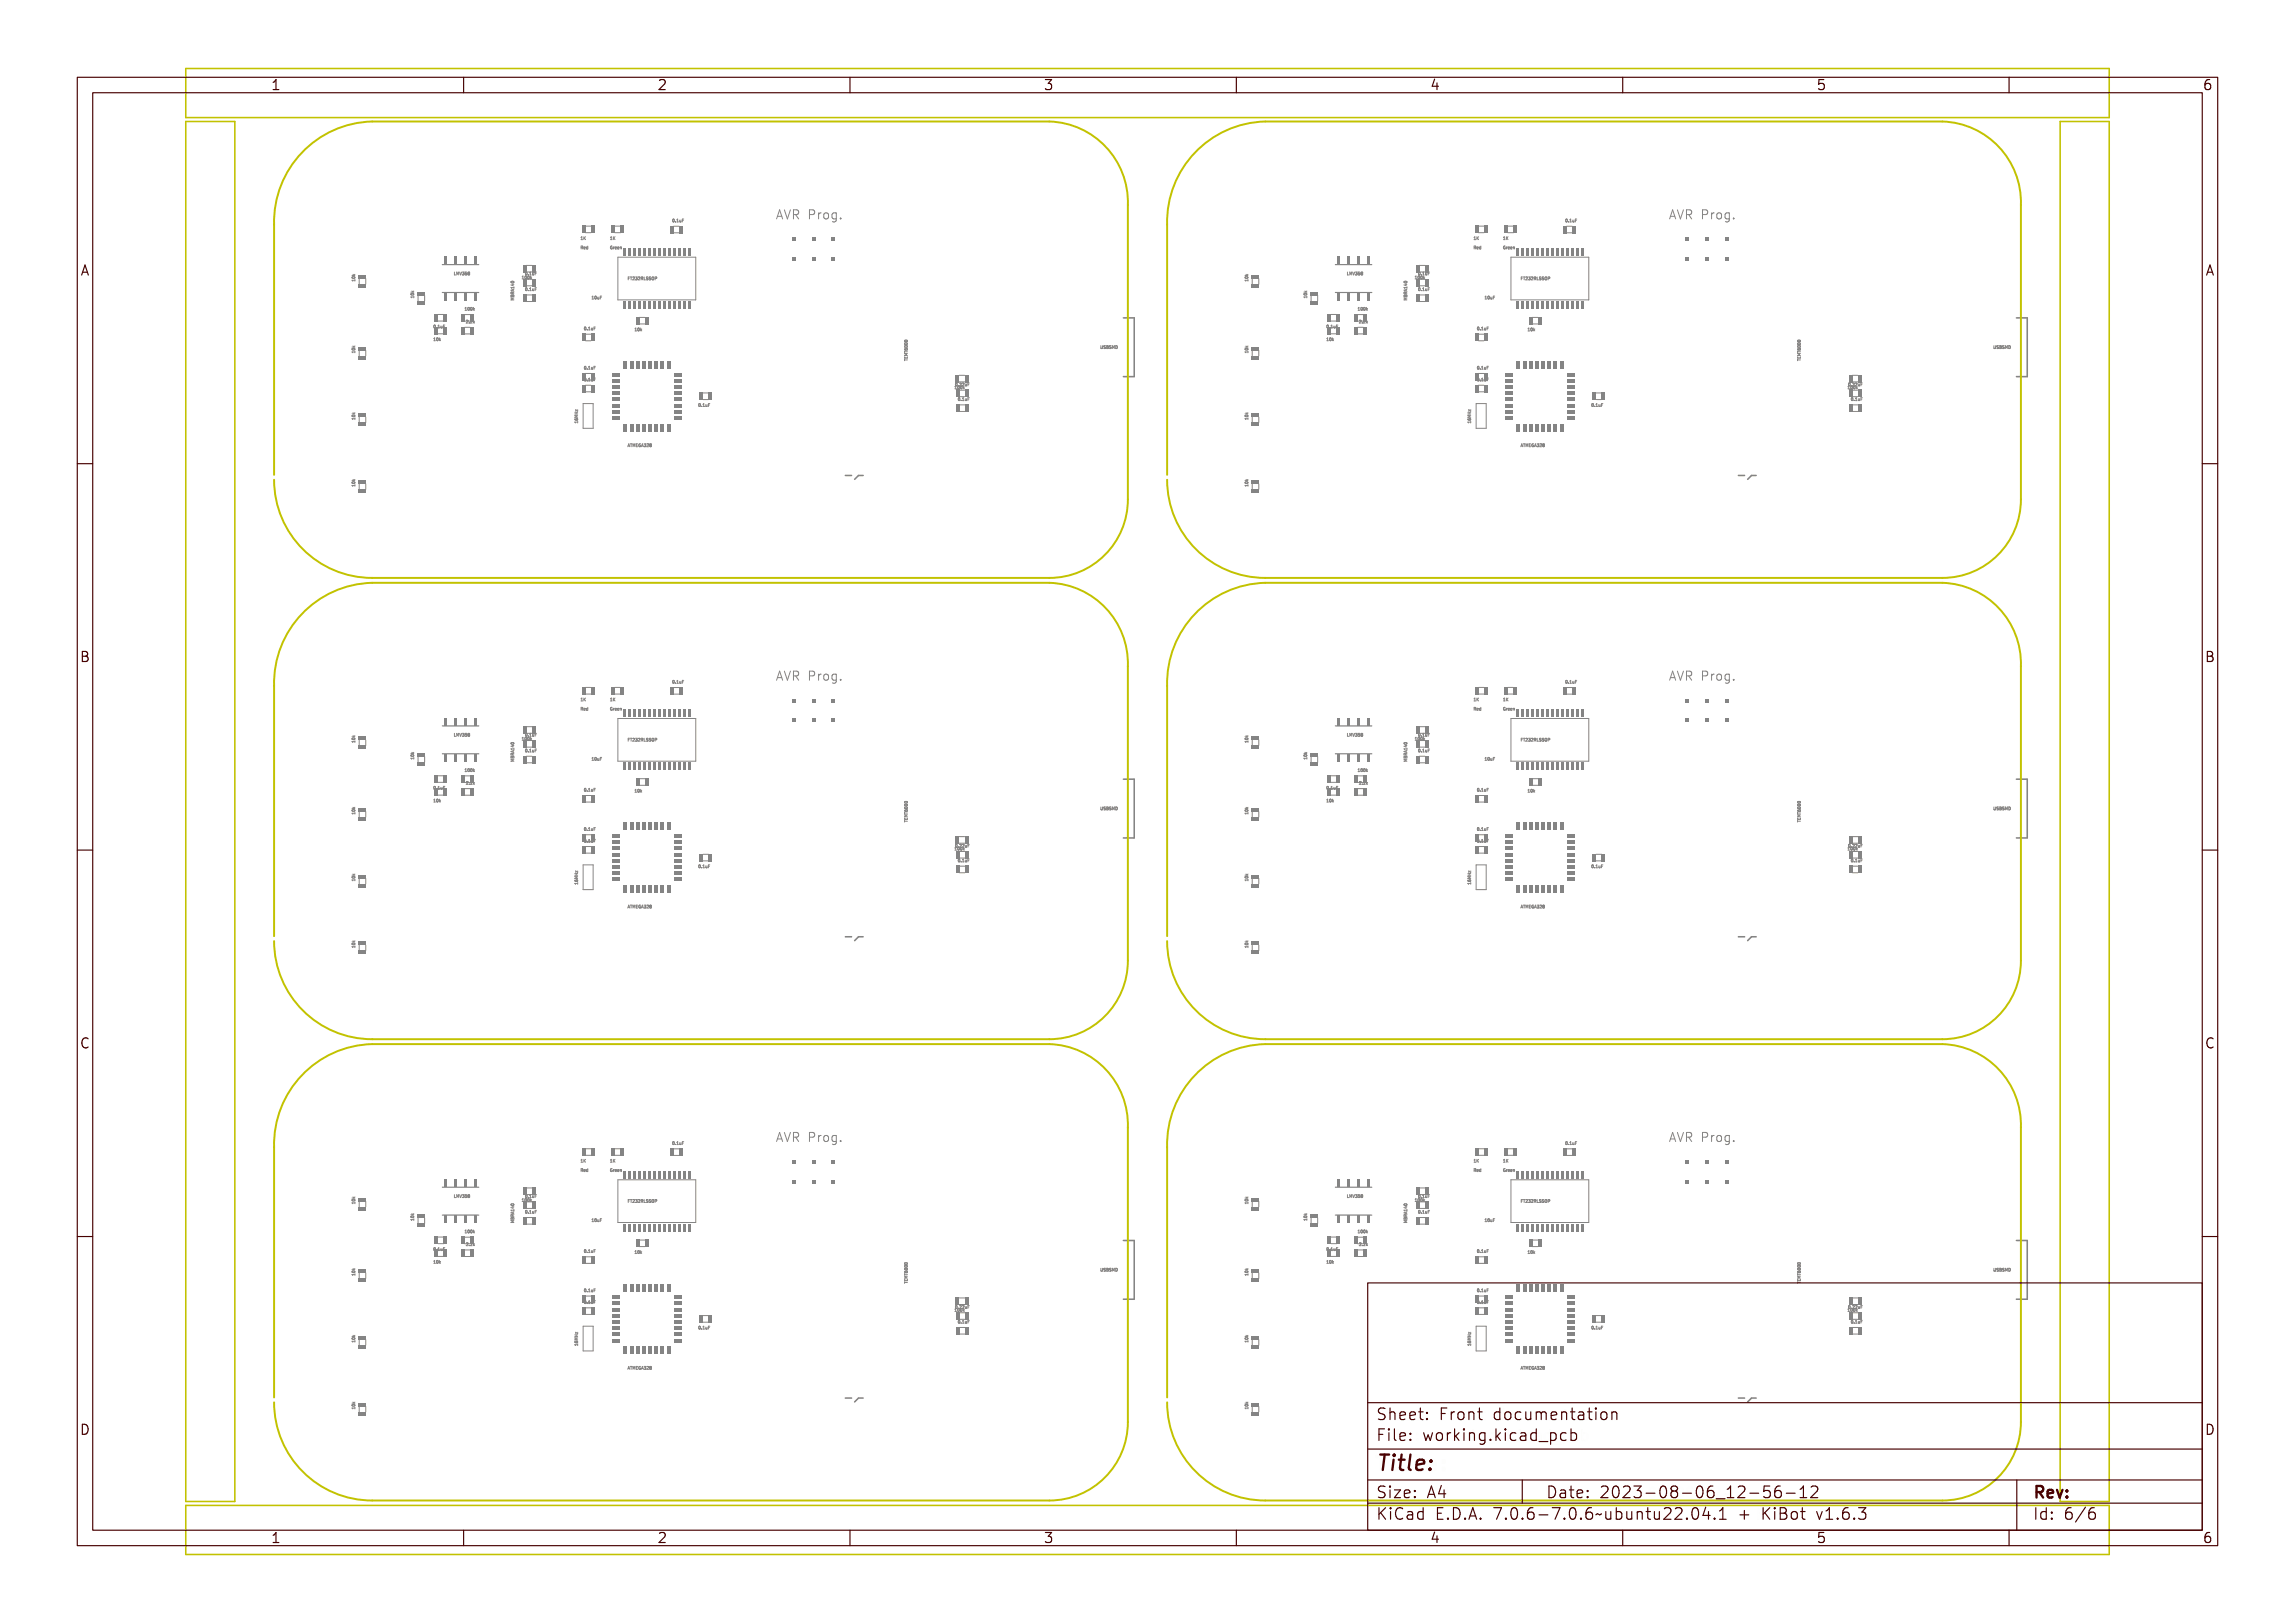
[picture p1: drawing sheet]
<svg xmlns="http://www.w3.org/2000/svg" width="297mm" height="210mm" viewBox="0 0 297 210" stroke-linecap="round" stroke-linejoin="round" font-family="sans-serif">
<defs><g id="words">
<text font-size="2.7" fill="#480000" x="178" y="190.3">Title:</text>
<g font-size="2" fill="#480000">
<text x="178" y="183.7">Sheet: Front documentation</text>
<text x="178" y="186.5">File: working.kicad_pcb</text>
<text x="178" y="193.9">Size: A4</text>
<text x="178" y="196.6">KiCad E.D.A. 7.0.6-7.0.6~ubuntu22.04.1 + KiBot v1.6.3</text>
<text x="200" y="193.9">Date: 2023-08-06_12-56-12</text>
<text x="263" y="196.6">Id: 6/6</text>
<text x="263" y="193.9">Rev:</text>
</g>
<g font-size="1.7" fill="#480000">
<text x="35" y="11.7">1</text>
<text x="85" y="11.7">2</text>
<text x="135" y="11.7">3</text>
<text x="185" y="11.7">4</text>
<text x="235" y="11.7">5</text>
<text x="285" y="11.7">6</text>
<text x="10.5" y="35.7">A</text>
<text x="285.5" y="35.7">A</text>
<text x="10.5" y="85.6">B</text>
<text x="285.5" y="85.6">B</text>
<text x="10.5" y="135.7">C</text>
<text x="285.5" y="135.7">C</text>
<text x="10.5" y="185.6">D</text>
<text x="285.5" y="185.6">D</text>
<text x="35" y="199.7">1</text>
<text x="85" y="199.7">2</text>
<text x="135" y="199.7">3</text>
<text x="185" y="199.7">4</text>
<text x="235" y="199.7">5</text>
<text x="285" y="199.7">6</text>
</g>
<g font-size="1.6" fill="#848484">
<text x="100.6" y="28.4">AVR Prog.</text>
<text x="216.2" y="28.4">AVR Prog.</text>
<text x="100.6" y="88.1">AVR Prog.</text>
<text x="216.2" y="88.1">AVR Prog.</text>
<text x="100.6" y="147.8">AVR Prog.</text>
<text x="216.2" y="147.8">AVR Prog.</text>
</g>
<g font-size=".5" fill="#848484">
<text x="87.1" y="28.7">0.1uF</text>
<text x="202.6" y="28.7">0.1uF</text>
<text x="59.1" y="35.6">LMV358</text>
<text x="68" y="35.6">0.1uF</text>
<text x="75.1" y="31">1K</text>
<text x="75.1" y="32.2">Red</text>
<text x="78.9" y="31">1K</text>
<text x="78.9" y="32.2">Green</text>
<text x="174.6" y="35.6">LMV358</text>
<text x="183.6" y="35.6">0.1uF</text>
<text x="190.7" y="31">1K</text>
<text x="190.7" y="32.2">Red</text>
<text x="194.5" y="32.2">Green</text>
<text x="194.5" y="31">1K</text>
<text x="45.9" y="36.3" transform="rotate(-90 45.9 36.3)">10k</text>
<text x="53.6" y="38.5" transform="rotate(-90 53.6 38.5)">10k</text>
<text x="60.3" y="41.8">2.2k</text>
<text x="60.3" y="40.2">100k</text>
<text x="66.5" y="38.4" transform="rotate(-90 66.5 38.4)">MBRA140</text>
<text x="67.5" y="36.1">100k</text>
<text x="68" y="37.6">0.1uF</text>
<text x="76.5" y="38.7">10uF</text>
<text x="81.2" y="36.2">FT232RLSSOP</text>
<text x="161.5" y="36.3" transform="rotate(-90 161.5 36.3)">10k</text>
<text x="169.1" y="38.5" transform="rotate(-90 169.1 38.5)">10k</text>
<text x="175.9" y="41.8">2.2k</text>
<text x="175.9" y="40.2">100k</text>
<text x="182.1" y="38.4" transform="rotate(-90 182.1 38.4)">MBRA140</text>
<text x="183" y="36.1">100k</text>
<text x="183.6" y="37.6">0.1uF</text>
<text x="192.1" y="38.7">10uF</text>
<text x="196.8" y="36.2">FT232RLSSOP</text>
<text x="45.9" y="45.6" transform="rotate(-90 45.9 45.6)">10k</text>
<text x="56" y="42.5">0.1uF</text>
<text x="56" y="44.1">10k</text>
<text x="75.6" y="47.8">0.1uF</text>
<text x="75.6" y="42.7">0.1uF</text>
<text x="82.1" y="42.8">10k</text>
<text x="117.4" y="46.3" transform="rotate(-90 117.4 46.3)">TEMT6000</text>
<text x="142.9" y="45.1">USBSMD</text>
<text x="161.5" y="45.6" transform="rotate(-90 161.5 45.6)">10k</text>
<text x="171.6" y="44.1">10k</text>
<text x="171.6" y="42.5">0.1uF</text>
<text x="191.2" y="47.8">0.1uF</text>
<text x="191.2" y="42.7">0.1uF</text>
<text x="197.7" y="42.8">10k</text>
<text x="233" y="46.3" transform="rotate(-90 233 46.3)">TEMT6000</text>
<text x="258.5" y="45.1">USBSMD</text>
<text x="75.6" y="49.3">0.1uF</text>
<text x="90.3" y="52.6">0.1uF</text>
<text x="123.5" y="50.3">100k</text>
<text x="123.7" y="49.9">0.22uF</text>
<text x="124" y="51.9">0.1uF</text>
<text x="191.2" y="49.3">0.1uF</text>
<text x="205.9" y="52.6">0.1uF</text>
<text x="239.1" y="50.3">100k</text>
<text x="239.3" y="49.9">0.22uF</text>
<text x="239.6" y="51.9">0.1uF</text>
<text x="45.9" y="54.2" transform="rotate(-90 45.9 54.2)">10k</text>
<text x="74.8" y="54.4" transform="rotate(-90 74.8 54.4)">16MHz</text>
<text x="81.2" y="57.8">ATMEGA328</text>
<text x="161.5" y="54.2" transform="rotate(-90 161.5 54.2)">10k</text>
<text x="190.3" y="54.4" transform="rotate(-90 190.3 54.4)">16MHz</text>
<text x="196.8" y="57.8">ATMEGA328</text>
<text x="45.9" y="62.9" transform="rotate(-90 45.9 62.9)">10k</text>
<text x="161.5" y="62.9" transform="rotate(-90 161.5 62.9)">10k</text>
<text x="87.1" y="88.4">0.1uF</text>
<text x="202.6" y="88.4">0.1uF</text>
<text x="45.9" y="96" transform="rotate(-90 45.9 96)">10k</text>
<text x="59.1" y="95.3">LMV358</text>
<text x="67.5" y="95.8">100k</text>
<text x="68" y="95.3">0.1uF</text>
<text x="75.1" y="90.7">1K</text>
<text x="75.1" y="91.9">Red</text>
<text x="78.9" y="90.7">1K</text>
<text x="78.9" y="91.9">Green</text>
<text x="81.2" y="95.9">FT232RLSSOP</text>
<text x="161.5" y="96" transform="rotate(-90 161.5 96)">10k</text>
<text x="174.6" y="95.3">LMV358</text>
<text x="183" y="95.8">100k</text>
<text x="183.6" y="95.3">0.1uF</text>
<text x="190.7" y="91.9">Red</text>
<text x="190.7" y="90.7">1K</text>
<text x="194.5" y="91.9">Green</text>
<text x="194.5" y="90.7">1K</text>
<text x="196.8" y="95.9">FT232RLSSOP</text>
<text x="53.6" y="98.2" transform="rotate(-90 53.6 98.2)">10k</text>
<text x="60.3" y="101.5">2.2k</text>
<text x="60.3" y="99.9">100k</text>
<text x="66.5" y="98.1" transform="rotate(-90 66.5 98.1)">MBRA140</text>
<text x="68" y="97.3">0.1uF</text>
<text x="76.5" y="98.4">10uF</text>
<text x="169.1" y="98.2" transform="rotate(-90 169.1 98.2)">10k</text>
<text x="175.9" y="99.9">100k</text>
<text x="175.9" y="101.5">2.2k</text>
<text x="182.1" y="98.1" transform="rotate(-90 182.1 98.1)">MBRA140</text>
<text x="183.6" y="97.3">0.1uF</text>
<text x="192.1" y="98.4">10uF</text>
<text x="45.9" y="105.3" transform="rotate(-90 45.9 105.3)">10k</text>
<text x="56" y="102.1">0.1uF</text>
<text x="56" y="103.8">10k</text>
<text x="75.6" y="102.4">0.1uF</text>
<text x="75.6" y="107.5">0.1uF</text>
<text x="82.1" y="102.5">10k</text>
<text x="117.4" y="106" transform="rotate(-90 117.4 106)">TEMT6000</text>
<text x="142.9" y="104.8">USBSMD</text>
<text x="161.5" y="105.3" transform="rotate(-90 161.5 105.3)">10k</text>
<text x="171.6" y="103.8">10k</text>
<text x="171.6" y="102.1">0.1uF</text>
<text x="191.2" y="107.5">0.1uF</text>
<text x="191.2" y="102.4">0.1uF</text>
<text x="197.7" y="102.5">10k</text>
<text x="233" y="106" transform="rotate(-90 233 106)">TEMT6000</text>
<text x="258.5" y="104.8">USBSMD</text>
<text x="45.9" y="113.9" transform="rotate(-90 45.9 113.9)">10k</text>
<text x="75.6" y="109">0.1uF</text>
<text x="90.3" y="112.3">0.1uF</text>
<text x="123.5" y="110">100k</text>
<text x="123.7" y="109.6">0.22uF</text>
<text x="124" y="111.5">0.1uF</text>
<text x="161.5" y="113.9" transform="rotate(-90 161.5 113.9)">10k</text>
<text x="191.2" y="109">0.1uF</text>
<text x="205.9" y="112.3">0.1uF</text>
<text x="239.1" y="110">100k</text>
<text x="239.3" y="109.6">0.22uF</text>
<text x="239.6" y="111.5">0.1uF</text>
<text x="74.8" y="114.1" transform="rotate(-90 74.8 114.1)">16MHz</text>
<text x="81.2" y="117.5">ATMEGA328</text>
<text x="190.3" y="114.1" transform="rotate(-90 190.3 114.1)">16MHz</text>
<text x="196.8" y="117.5">ATMEGA328</text>
<text x="45.9" y="122.5" transform="rotate(-90 45.9 122.5)">10k</text>
<text x="161.5" y="122.5" transform="rotate(-90 161.5 122.5)">10k</text>
<text x="87.1" y="148.1">0.1uF</text>
<text x="202.6" y="148.1">0.1uF</text>
<text x="45.9" y="155.7" transform="rotate(-90 45.9 155.7)">10k</text>
<text x="59.1" y="155">LMV358</text>
<text x="67.5" y="155.5">100k</text>
<text x="68" y="155">0.1uF</text>
<text x="75.1" y="150.4">1K</text>
<text x="75.1" y="151.6">Red</text>
<text x="78.9" y="150.4">1K</text>
<text x="78.9" y="151.6">Green</text>
<text x="81.2" y="155.6">FT232RLSSOP</text>
<text x="161.5" y="155.7" transform="rotate(-90 161.5 155.7)">10k</text>
<text x="174.6" y="155">LMV358</text>
<text x="183" y="155.5">100k</text>
<text x="183.6" y="155">0.1uF</text>
<text x="190.7" y="151.6">Red</text>
<text x="190.7" y="150.4">1K</text>
<text x="194.5" y="151.6">Green</text>
<text x="194.5" y="150.4">1K</text>
<text x="196.8" y="155.6">FT232RLSSOP</text>
<text x="53.6" y="157.8" transform="rotate(-90 53.6 157.8)">10k</text>
<text x="56" y="161.8">0.1uF</text>
<text x="60.3" y="161.2">2.2k</text>
<text x="60.3" y="159.5">100k</text>
<text x="66.5" y="157.8" transform="rotate(-90 66.5 157.8)">MBRA140</text>
<text x="68" y="157">0.1uF</text>
<text x="76.5" y="158.1">10uF</text>
<text x="169.1" y="157.8" transform="rotate(-90 169.1 157.8)">10k</text>
<text x="171.6" y="161.8">0.1uF</text>
<text x="175.9" y="159.5">100k</text>
<text x="175.9" y="161.2">2.2k</text>
<text x="182.1" y="157.8" transform="rotate(-90 182.1 157.8)">MBRA140</text>
<text x="183.6" y="157">0.1uF</text>
<text x="192.1" y="158.1">10uF</text>
<text x="45.9" y="165" transform="rotate(-90 45.9 165)">10k</text>
<text x="56" y="163.5">10k</text>
<text x="75.6" y="167.2">0.1uF</text>
<text x="75.6" y="162.1">0.1uF</text>
<text x="82.1" y="162.2">10k</text>
<text x="117.4" y="165.7" transform="rotate(-90 117.4 165.7)">TEMT6000</text>
<text x="142.9" y="164.5">USBSMD</text>
<text x="161.5" y="165" transform="rotate(-90 161.5 165)">10k</text>
<text x="171.6" y="163.5">10k</text>
<text x="191.2" y="162.1">0.1uF</text>
<text x="191.2" y="167.2">0.1uF</text>
<text x="197.7" y="162.2">10k</text>
<text x="233" y="165.7" transform="rotate(-90 233 165.7)">TEMT6000</text>
<text x="258.5" y="164.5">USBSMD</text>
<text x="45.9" y="173.6" transform="rotate(-90 45.9 173.6)">10k</text>
<text x="74.8" y="173.8" transform="rotate(-90 74.8 173.8)">16MHz</text>
<text x="75.6" y="168.7">0.1uF</text>
<text x="90.3" y="172">0.1uF</text>
<text x="123.5" y="169.7">100k</text>
<text x="123.7" y="169.3">0.22uF</text>
<text x="124" y="171.2">0.1uF</text>
<text x="161.5" y="173.6" transform="rotate(-90 161.5 173.6)">10k</text>
<text x="190.3" y="173.8" transform="rotate(-90 190.3 173.8)">16MHz</text>
<text x="191.2" y="168.7">0.1uF</text>
<text x="205.9" y="172">0.1uF</text>
<text x="239.1" y="169.7">100k</text>
<text x="239.3" y="169.3">0.22uF</text>
<text x="239.6" y="171.2">0.1uF</text>
<text x="81.2" y="177.2">ATMEGA328</text>
<text x="196.8" y="177.2">ATMEGA328</text>
<text x="45.9" y="182.2" transform="rotate(-90 45.9 182.2)">10k</text>
<text x="161.5" y="182.2" transform="rotate(-90 161.5 182.2)">10k</text>
</g>
</g></defs>
<g fill="none" stroke="#848484" stroke-width=".13">
<path d="M45.6 36.1h.3v-.1v.2h-.3zM45.6 35.8a.18 .18 0 0 1 .2-.1 .18 .18 0 0 1 .1 .2h-.3zM45.6 35.8l.3 .1h-.2zM45.7 35.4l.1 .1 .1-.1-.1 .2 .1 .1h-.3l.2-.1zM53.2 38.3h.3l.1-.1v.2l-.4-.1v.1zM53.2 38a.18 .18 0 0 1 .2-.1 .18 .18 0 0 1 .1 .2h-.3zM53.2 38h.3l-.2 .1zM53.3 37.6l.1 .1 .2-.1-.2 .1 .2 .1h-.4h.2zM58.8 35.2v.4h.2M59.1 35.2l.1 .4h.1h-.2zM59.4 35.2l.1 .2 .1-.2v.4v-.3l-.1 .2-.1-.2v.3zM59.7 35.2l.1 .4 .2-.4-.1 .4z"/>
<path d="M60 35.2h.2v.2a.11 .11 0 0 1 0 .2 .11 .11 0 0 1-.2-.1h.2l-.1-.1 .1-.1zM60.2 39.9h.1M60.3 35.2h.2l-.1 .1v.1a.12 .12 0 0 1 .1 0 .12 .12 0 0 1 0 .2 .12 .12 0 0 1-.2-.1h.2l-.2-.1zM60.4 39.8h.1v.3l.1 .1h-.2v-.1v-.3zM60.6 35.2a.1 .1 0 0 1 .2 0 .1 .1 0 0 1 0 .2 .1 .1 0 0 1 0 .2 .1 .1 0 0 1-.2 0 .11 .11 0 0 1 .1-.2zM60.7 39.8a.17 .17 0 0 1 .2 .2 .17 .17 0 0 1-.2 .1zM60.7 39.8l.1 .1v.2zM61 39.8a.17 .17 0 0 1 .2 .2 .17 .17 0 0 1-.2 .1zM61 39.8l.1 .1v.2zM61.3 39.8v.2l.2-.1-.1 .1 .1 .2-.2-.2v.2zM66.2 38.1h.3l-.3 .1h.2l-.2 .1 .3 .1h-.3l.1-.1zM66.2 37.3l.3-.1-.1 .1 .1 .2z"/>
<path d="M66.2 37h.3v-.1v.2h-.3zM66.2 36.7l.2-.1 .1 .1h-.1v.2zM66.2 36.4a.18 .18 0 0 1 .2-.1 .18 .18 0 0 1 .1 .2h-.3zM66.2 37.9h.1a.1 .1 0 0 1 .1-.1 .11 .11 0 0 1 .1 .2v.1h-.3zM66.2 37.6h.1l.2-.1-.1 .2 .1 .1h-.3zM66.2 36.4h.3l-.2 .1zM66.2 37.4l.2-.1v.1zM66.2 36.7h.2v.1zM66.2 37.9h.1v.1h-.1zM66.2 37.6h.1v.1h-.1zM66.4 37.9h.1v.1h-.2zM66.5 38.6h-.4l.3 .1-.3 .1h.4"/>
<path d="M67.5 35.8l.2-.1v.4h-.2h.1v-.3zM67.8 35.8l.1-.1a.17 .17 0 0 1 .1 .2 .17 .17 0 0 1-.2 .2zM67.9 35.8l.1 .1-.1 .2zM68.1 37.3a.17 .17 0 0 1 .2 .1 .17 .17 0 0 1-.2 .2zM68.1 35.3v-.1a.17 .17 0 0 1 .2 .2 .17 .17 0 0 1-.2 .2zM68.1 37.3l.1 .1v.2zM68.1 35.3h.1v.3zM68.1 35.8l.1-.1a.17 .17 0 0 1 .1 .2 .17 .17 0 0 1-.2 .2zM68.2 35.8l.1 .1-.1 .2zM68.4 37.6h.1zM68.4 35.5l.1 .1zM68.4 35.7l.1 .2 .2-.1-.2 .1 .2 .2-.2-.1-.1 .1z"/>
<path d="M68.7 37.3h.1v.3h.1h-.2v-.3zM68.7 35.2h.1v.4h.1h-.2v-.3zM69 37.4l.1 .2 .1-.2v.2h-.2zM69 35.3l.1 .3 .1-.3v.3h-.2zM69.3 37.3h.2h-.2v.1h.2l-.2 .1v.1zM69.3 35.2h.2l-.2 .1v.1h.2h-.2v.2zM75.1 31.9h.2v.2l.1 .1-.2-.1-.1 .1zM75.2 31.9l.1 .1h-.1zM75.5 32h.2v.1h-.2v.1h.2h-.1a.15 .15 0 0 1-.2 0 .15 .15 0 0 1 .1-.2zM75.5 32l.1 .1h-.1zM75.8 32h.1l.1-.2-.1 .4a.13 .13 0 0 1-.2 0 .13 .13 0 0 1 .1-.2zM76.6 38.4l.1-.1v.4h.1h-.2l.1-.3z"/>
<path d="M76.9 38.4v-.1a.17 .17 0 0 1 .2 .2 .17 .17 0 0 1-.2 .2zM76.9 38.4l.1 .1v.2zM77.2 38.4l.1 .3 .1-.3v.3h-.2zM77.5 38.3h.2l-.2 .1v.1h.2h-.2v.2zM79 31.9h.1h.1a.13 .13 0 0 0-.2 .1 .13 .13 0 0 0 .1 .2v-.2h.1v.2a.18 .18 0 0 1-.3 0 .18 .18 0 0 1 .1-.3zM79.3 32h.2h-.2v.2zM79.6 32h.2v.1h-.2v.1h.2h-.1a.15 .15 0 0 1-.2 0 .15 .15 0 0 1 .1-.2zM79.6 32l.1 .1h-.1zM79.9 32h.2v.1h-.2v.1h.2h-.1a.15 .15 0 0 1-.2 0 .15 .15 0 0 1 .1-.2zM79.9 32l.1 .1h-.1zM80.2 32h.1l.1 .2-.1-.2-.1 .2zM81.2 35.9h.3h-.2v.1h.2l-.2 .1v.1z"/>
<path d="M81.5 35.9h.3h-.1v.3l-.1-.3zM81.8 35.9a.16 .16 0 0 1 .3 .1 .16 .16 0 0 1-.2 .2h.2h-.3l.2-.2zM82.1 35.9h.2v.1a.11 .11 0 0 1 0 .2 .11 .11 0 0 1-.2 0l.2-.1h-.1l.1-.2zM82.4 35.9a.16 .16 0 0 1 .3 .1 .16 .16 0 0 1-.2 .2h.2h-.3l.2-.2zM82.7 35.9h.2v.2l.1 .1-.2-.1-.1 .1zM82.8 35.9l.1 .1h-.1zM83.1 35.9v.3h.2h-.2zM83.4 35.9h.1l-.1 .1a.14 .14 0 0 1 .2 .1 .16 .16 0 0 1-.3 .1l.2-.1-.1-.1zM83.7 35.9h.1l-.1 .1a.14 .14 0 0 1 .2 .1 .16 .16 0 0 1-.3 .1l.2-.1-.1-.1zM84 35.9a.17 .17 0 0 1 .2 .2 .17 .17 0 0 1-.2 .1zM84 35.9l.1 .1-.1 .2zM84.2 35.9h.2a.12 .12 0 0 1 .1 .1 .12 .12 0 0 1-.2 .1l-.1 .1z"/>
<path d="M84.3 35.9h.1v.1h-.1zM85 36h-.2M85 36v-.1l-.2-.1v.4M85 36h.1M87.1 28.4h.1a.17 .17 0 0 1 .1 .2 .17 .17 0 0 1-.2 .1zM87.2 28.4l.1 .1-.1 .2zM87.5 28.7h.1M87.7 28.4h.1v.3h.1h-.2h.1v-.3zM88 28.5l.1 .2 .1-.2v.2h-.2zM88.3 28.4h.2h-.1v.1h.1l-.1 .1v.1zM101 27.2h.2l.4 1.2h-.2l-.1-.3h-.4l-.1 .3h-.1zM101.1 27.4l.2 .6h-.4z"/>
<path d="M101.6 27.2h.2l.3 1 .2-1h.2l-.3 1.2h-.2zM102.6 27.2a.57 .57 0 0 1 .7 .2v.3l-.2 .1 .4 .6h-.2l-.2-.4-.2-.1h-.1v.5h-.2zM102.8 27.4h.2a.2 .2 0 0 1 .2 .2 .2 .2 0 0 1-.2 .2h-.2zM104.6 27.2h.3a.37 .37 0 0 1 .4 .5 .37 .37 0 0 1-.6 .2v.5h-.1zM104.7 27.4h.2a.22 .22 0 0 1 .2 .2 .22 .22 0 0 1-.2 .2h-.2zM105.6 27.5h.2v.2a.24 .24 0 0 1 .2-.2 .24 .24 0 0 1 .2 .2 .29 .29 0 0 0-.3 0 .29 .29 0 0 0-.1 .2v.5h-.2zM106.5 27.6a.41 .41 0 0 1 .6 .3 .41 .41 0 0 1-.6 .4l-.1-.4zM106.6 27.7l.1-.1a.31 .31 0 0 1 .3 .3 .31 .31 0 0 1-.3 .4l-.1-.2zM107.4 27.6l.3-.1 .2 .1v-.1h.1v.8a.42 .42 0 0 1-.6 .4v-.2a.28 .28 0 0 0 .4 .1 .28 .28 0 0 0 .1-.4 .32 .32 0 0 1-.4 .1 .32 .32 0 0 1-.2-.4zM107.5 27.7l.1-.1a.3 .3 0 0 1 .3 .3 .3 .3 0 0 1-.3 .3l-.1-.1zM108.6 28.1h.2v.3h-.2zM161.2 36.1h.3v-.1v.2h-.3z"/>
<path d="M161.2 35.8a.18 .18 0 0 1 .2-.1 .18 .18 0 0 1 .1 .2h-.3zM161.2 35.8l.3 .1h-.2zM161.2 35.4l.1 .1 .2-.1-.1 .2 .1 .1h-.4l.3-.1zM168.8 38.3h.3v-.1v.2l-.3-.1v.1zM168.8 38a.18 .18 0 0 1 .2-.1 .18 .18 0 0 1 .1 .2h-.3zM168.8 38h.3l-.2 .1zM168.9 37.6l.1 .1 .1-.1-.1 .1 .1 .1h-.3h.2zM174.4 35.2v.4h.2M174.7 35.2v.4h.2h-.2zM175 35.2l.1 .2 .1-.2v.4v-.3l-.1 .2-.1-.2v.3zM175.3 35.2l.1 .4 .1-.4-.1 .4zM175.6 35.2h.2l-.1 .2a.11 .11 0 0 1 .1 .2 .11 .11 0 0 1-.2-.1h.2l-.2-.1 .1-.1z"/>
<path d="M175.8 39.9h-.1M175.9 35.2h.2l-.2 .1v.1a.12 .12 0 0 1 .2 0 .12 .12 0 0 1-.1 .2 .12 .12 0 0 1-.1-.1h.1l-.1-.1zM175.9 39.8h.2v.3v.1h-.2l.1-.4zM176.2 35.2a.1 .1 0 0 1 .2 0 .11 .11 0 0 1-.1 .2 .11 .11 0 0 1 .1 .2 .1 .1 0 0 1-.2 0 .1 .1 0 0 1 0-.2zM176.2 39.8h.1a.17 .17 0 0 1 .1 .2 .17 .17 0 0 1-.2 .1zM176.3 39.8l.1 .1-.1 .2zM176.5 39.8h.1a.17 .17 0 0 1 .1 .2 .17 .17 0 0 1-.2 .1zM176.6 39.8l.1 .1-.1 .2zM176.8 39.8l.1 .2 .2-.1-.2 .1 .2 .2-.2-.2-.1 .2zM181.7 38.1h.4l-.3 .1h.2l-.2 .1 .3 .1h-.4l.2-.1zM181.7 37.3l.4-.1-.1 .1 .1 .2zM181.7 37h.3l.1-.1v.2h-.1h-.2h-.1z"/>
<path d="M181.7 36.7l.3-.1 .1 .1h-.1v.2zM181.7 36.4a.18 .18 0 0 1 .3-.1 .18 .18 0 0 1 .1 .2h-.3zM181.7 37.9h.2a.1 .1 0 0 1 .1-.1 .11 .11 0 0 1 .1 .2v.1h-.4zM181.8 37.6h.1l.2-.1-.2 .2 .2 .1h-.4zM181.8 36.4h.3l-.3 .1zM181.8 37.4l.2-.1v.1zM181.8 36.7h.2v.1zM181.8 37.9h.1v.1h-.1zM181.8 37.6h.1v.1h-.1zM181.9 37.9h.1l.1 .1h-.2zM182.1 38.6h-.4l.3 .1-.3 .1h.4M183.1 35.8l.1-.1v.4h.1h-.2l.1-.3z"/>
<path d="M183.4 35.8v-.1a.17 .17 0 0 1 .2 .2 .17 .17 0 0 1-.2 .2zM183.5 35.8l.1 .1-.1 .2zM183.6 35.3l.1-.1a.17 .17 0 0 1 .1 .2 .17 .17 0 0 1-.2 .2zM183.6 37.3h.1a.17 .17 0 0 1 .1 .1 .17 .17 0 0 1-.2 .2zM183.7 35.3h.1l-.1 .3zM183.7 37.3l.1 .1-.1 .2zM183.7 35.8v-.1a.17 .17 0 0 1 .2 .2 .17 .17 0 0 1-.2 .2zM183.8 35.8l.1 .1-.1 .2zM184 35.5l.1 .1zM184 37.6h.1zM184 35.7l.1 .2 .1-.1-.1 .1 .1 .2-.1-.1-.1 .1zM184.2 35.2h.2v.4h-.2h.1v-.3z"/>
<path d="M184.2 37.3h.2v.3h-.2h.1v-.3zM184.5 35.3l.1 .3 .1-.3v.3h-.2zM184.5 37.4l.1 .2 .1-.2v.2h-.2zM184.8 35.2h.2l-.1 .1v.1h.1h-.1v.2zM184.8 37.3h.2h-.1v.1h.1l-.1 .1v.1zM190.7 31.9h.2v.2l.1 .1-.2-.1-.1 .1zM190.7 31.9l.2 .1h-.2zM191 32h.2v.1h-.2l.1 .1h.1a.15 .15 0 0 1-.2 0 .15 .15 0 0 1 0-.2zM191.1 32l.1 .1h-.2zM191.3 32h.2v-.2v.4a.13 .13 0 0 1-.2 0 .13 .13 0 0 1 0-.2zM192.1 38.4l.2-.1v.4h.1h-.2v-.3zM192.4 38.4l.1-.1a.17 .17 0 0 1 .2 .2 .18 .18 0 0 1-.3 .2z"/>
<path d="M192.5 38.4l.1 .1-.1 .2zM192.7 38.4l.1 .3 .2-.3v.3h-.2zM193 38.3h.3l-.2 .1v.1h.2h-.2v.2zM194.5 31.9h.1h.1a.13 .13 0 0 0-.1 .1 .13 .13 0 0 0 .1 .2l-.1-.2h.1v.2a.18 .18 0 0 1-.2 0 .18 .18 0 0 1 0-.3zM194.9 32h.2h-.2v.2zM195.1 32h.2v.1h-.1v.1h.1a.15 .15 0 0 1-.2 0 .15 .15 0 0 1 0-.2zM195.2 32l.1 .1h-.1zM195.4 32h.2v.1h-.1v.1h.1a.15 .15 0 0 1-.2 0 .15 .15 0 0 1 0-.2zM195.5 32l.1 .1h-.1zM195.7 32h.2v.2l-.1-.2-.1 .2zM196.8 35.9h.2h-.1v.1h.1l-.1 .1v.1zM197.1 35.9h.3h-.2v.3v-.3z"/>
<path d="M197.4 35.9a.16 .16 0 0 1 .2 .1 .16 .16 0 0 1-.1 .2h.1h-.2l.2-.2zM197.7 35.9h.2v.1a.11 .11 0 0 1 0 .2 .11 .11 0 0 1-.2 0l.2-.1h-.1l.1-.2zM198 35.9a.16 .16 0 0 1 .2 .1 .16 .16 0 0 1-.1 .2h.1h-.2l.2-.2zM198.3 35.9h.2v.2l.1 .1-.2-.1-.1 .1zM198.3 35.9l.2 .1h-.2zM198.6 35.9l.1 .3h.1h-.2zM198.9 35.9h.2l-.1 .1a.14 .14 0 0 1 .1 .1 .14 .14 0 0 1-.2 .1l.2-.1-.2-.1zM199.2 35.9h.2l-.1 .1a.14 .14 0 0 1 .1 .1 .14 .14 0 0 1-.2 .1l.2-.1-.2-.1zM199.5 35.9h.1a.17 .17 0 0 1 .1 .2 .17 .17 0 0 1-.2 .1zM199.6 35.9l.1 .1-.1 .2zM199.8 35.9h.1a.12 .12 0 0 1 .1 .1 .12 .12 0 0 1-.1 .1l-.1 .1zM199.9 35.9h.1v.1h-.1z"/>
<path d="M200.3 36h.2v-.1l-.2-.1v.4M202.7 28.4a.17 .17 0 0 1 .2 .2 .17 .17 0 0 1-.2 .1zM202.7 28.4l.1 .1v.2zM203 28.7h.1zM203.3 28.4h.1v.3h.1h-.2h.1v-.3zM203.6 28.5l.1 .2 .1-.2v.2h-.2zM203.9 28.4h.2h-.2v.1h.2l-.2 .1v.1zM216.6 27.2h.2l.3 1.2h-.1l-.1-.3h-.4l-.1 .3h-.2zM216.7 27.4l.1 .6h-.3zM217.2 27.2h.2l.2 1 .3-1h.2l-.4 1.2h-.2zM218.2 27.2a.57 .57 0 0 1 .7 .2v.3l-.2 .1 .3 .6h-.1l-.2-.4-.2-.1h-.1v.5h-.2zM218.4 27.4h.1a.2 .2 0 0 1 .3 .2 .2 .2 0 0 1-.3 .2h-.1z"/>
<path d="M220.1 27.2h.4a.37 .37 0 0 1 .4 .5 .37 .37 0 0 1-.6 .2v.5h-.2zM220.3 27.4h.2a.22 .22 0 0 1 .2 .2 .22 .22 0 0 1-.2 .2h-.2zM221.2 27.5h.1v.2a.24 .24 0 0 1 .3-.2 .24 .24 0 0 1 .2 .2 .29 .29 0 0 0-.3 0 .29 .29 0 0 0-.2 .2v.5h-.1zM222.1 27.6a.41 .41 0 0 1 .6 .3 .41 .41 0 0 1-.6 .4l-.1-.4zM222.2 27.7v-.1a.31 .31 0 0 1 .4 .3 .31 .31 0 0 1-.4 .4l-.1-.2zM223 27.6l.2-.1 .3 .1v-.1h.1v.8a.42 .42 0 0 1-.6 .4v-.2a.28 .28 0 0 0 .4 .1 .28 .28 0 0 0 .1-.4 .32 .32 0 0 1-.4 .1 .32 .32 0 0 1-.2-.4zM223.1 27.7l.1-.1a.3 .3 0 0 1 .3 .3 .3 .3 0 0 1-.3 .3l-.1-.1zM224.1 28.1h.2v.3h-.2zM45.6 54h.3v-.1v.3v-.1h-.3v.1zM45.6 45.4h.3v-.1v.2v-.1h-.3v.1zM45.6 53.7a.18 .18 0 0 1 .2-.1 .18 .18 0 0 1 .1 .3h-.3zM45.6 45.1a.18 .18 0 0 1 .2-.1 .18 .18 0 0 1 .1 .2h-.3z"/>
<path d="M45.6 53.7l.3 .1h-.2zM45.6 45.1h.3l-.2 .1zM45.7 53.3l.1 .1 .1-.1-.1 .2 .1 .1h-.3l.2-.1zM45.7 44.7l.1 .1 .1-.1-.1 .1 .1 .1h-.3h.2zM56.1 42.1a.17 .17 0 0 1 .2 .2 .17 .17 0 0 1-.2 .1zM56.1 43.8l.1-.1v.4h.1h-.2l.1-.3zM56.2 42.1l.1 .1-.1 .2zM56.4 43.8v-.1a.17 .17 0 0 1 .2 .2 .17 .17 0 0 1-.2 .2zM56.5 43.8l.1 .1-.1 .2zM56.5 42.4v.1zM56.7 43.7l.1 .2 .1-.1-.1 .1 .1 .2-.1-.1-.1 .1zM56.7 42.1h.1v.3l.1 .1h-.2l.1-.4z"/>
<path d="M57 42.2l.1 .2 .1-.2v.3l-.2-.1zM57.3 42.1h.2h-.1v.1h.1l-.1 .1v.2zM60.2 40.2h.2M60.3 41.5a.16 .16 0 0 1 .3 .1 .16 .16 0 0 1-.2 .2h.2h-.3l.2-.2zM60.7 41.7l.1 .1zM60.9 41.5a.16 .16 0 0 1 .3 .1 .16 .16 0 0 1-.2 .2h.2h-.3l.2-.2zM61.3 41.4v.3l.2-.2-.1 .1 .1 .2-.2-.1v.1zM74.4 54.2h.3h.1v.2l-.1-.1h-.2l-.1 .1zM74.4 53.6h.4h-.4l.2 .1-.2 .1h.4h-.4l.2-.1zM74.4 53.3h.4h-.2v.2h.2h-.4h.2v-.2zM74.4 53.9l.2 .1a.12 .12 0 0 1 0-.1 .12 .12 0 0 1 .2 0 .12 .12 0 0 1-.1 .2h-.3zM74.5 53l.2 .1 .1-.1v.2l-.3-.2v.2z"/>
<path d="M74.8 54.6h-.4l.1 .1M74.8 54.5v.2M75.7 47.5v-.1a.17 .17 0 0 1 .2 .2 .17 .17 0 0 1-.2 .1zM75.7 49v-.1a.17 .17 0 0 1 .2 .2 .17 .17 0 0 1-.2 .2zM75.7 42.4v-.1a.17 .17 0 0 1 .2 .2 .17 .17 0 0 1-.2 .2zM75.7 47.5h.1v.3zM75.7 49l.1 .1v.2zM75.7 42.4l.1 .1v.2zM76 47.7l.1 .1zM76 49.2l.1 .1zM76 42.6l.1 .1zM76.3 47.4h.1v.3l.1 .1h-.2l.1-.1v-.2z"/>
<path d="M76.3 49l.1-.1v.4h.1h-.2h.1v-.3zM76.3 42.4l.1-.1v.4h.1h-.2h.1v-.3zM76.6 47.5l.1 .3 .1-.3v.3h-.2zM76.6 49l.1 .3 .1-.3v.3h-.2zM76.6 42.4l.1 .3 .1-.3v.3h-.2zM76.9 47.4h.2l-.2 .1v.1h.2h-.2v.2zM76.9 48.9h.2l-.2 .1v.1h.2h-.2v.2zM76.9 42.3h.2l-.2 .1v.1h.2h-.2v.2zM81.3 57.5l.2 .3-.1-.1-.2 .1zM81.3 57.5l.1 .2h-.1zM81.5 57.5h.3h-.1v.3l-.1-.3zM81.8 57.5l.1 .1 .2-.1v.3l-.1-.3v.2l-.1-.2-.1 .3z"/>
<path d="M82.1 42.5h.2v.3h.1h-.3h.1v-.3zM82.1 57.5h.3h-.2v.1h.2h-.2v.2h.2h-.3zM82.4 42.5h.1a.17 .17 0 0 1 .2 .2 .17 .17 0 0 1-.3 .1zM82.5 57.5l.1-.1 .1 .1a.13 .13 0 0 0-.2 .1 .13 .13 0 0 0 .1 .2v-.2h.1v.2a.18 .18 0 0 1-.3-.1 .18 .18 0 0 1 .1-.2zM82.5 42.5l.1 .1-.1 .2zM82.7 42.5l.1 .2 .2-.1-.1 .1 .1 .1-.2-.1-.1 .1zM82.8 57.5l.2 .3-.1-.1-.2 .1zM82.8 57.5l.1 .2h-.1zM83 57.5h.2v.1a.11 .11 0 0 1 0 .2 .11 .11 0 0 1-.2 0l.2-.1-.1-.1 .1-.1zM83.3 57.5a.16 .16 0 0 1 .3 .1 .16 .16 0 0 1-.2 .2h.2h-.3l.2-.2zM83.7 57.5a.1 .1 0 0 1 .1 0 .1 .1 0 0 1 0 .1 .1 .1 0 0 1 0 .2 .1 .1 0 0 1-.1 0 .1 .1 0 0 1 0-.2zM84.2 57.6l-.1-.1 .1-.1 .1 .1-.1 .1"/>
<path d="M84.2 57.6l-.1 .1 .1 .1 .1-.1-.1-.1M84.2 57.6h.1M90.4 52.3a.17 .17 0 0 1 .2 .1 .17 .17 0 0 1-.2 .2zM90.5 52.3l.1 .1-.1 .2zM90.8 52.5v.1zM91 52.3l.1-.1v.4h.1h-.2h.1v-.3zM91.3 52.3l.1 .3 .1-.3v.3h-.2zM91.6 52.2h.2l-.2 .1v.1h.2h-.2v.2zM117.1 46.6h.3M117.1 46.5v.2M117.1 46v.1l.3 .1h-.3v.1zM117.1 45.8v.1h.1v-.1l.1 .1h.1v-.1v.2h-.3z"/>
<path d="M117.1 45.4h.3l-.3 .1h.2l-.2 .2h.3h-.3l.2-.1zM117.1 45.1v.1l.3 .1h-.3v.1zM117.1 44.6a.18 .18 0 0 1 .2-.1 .18 .18 0 0 1 .1 .3h-.3zM117.1 44.3a.18 .18 0 0 1 .2-.1 .18 .18 0 0 1 .1 .3h-.3zM117.1 44a.18 .18 0 0 1 .2-.1 .18 .18 0 0 1 .1 .3h-.3zM117.1 44.9l.1 .1a.12 .12 0 0 1 .1-.1 .12 .12 0 0 1 .1 0 .12 .12 0 0 1 0 .2h-.3zM117.1 44.6l.3 .1h-.2zM117.1 44.3l.3 .1h-.2zM117.1 44l.3 .1h-.2zM123.5 50h.2v.3h.1h-.3h.1v-.3zM123.8 49.6a.17 .17 0 0 1 .2 .2 .17 .17 0 0 1-.2 .1zM123.8 49.6l.1 .1v.2z"/>
<path d="M123.8 50h.1a.17 .17 0 0 1 .2 .1 .18 .18 0 0 1-.3 .2zM123.9 50l.1 .1-.1 .2zM124.1 51.5a.17 .17 0 0 1 .2 .2 .17 .17 0 0 1-.2 .1zM124.1 51.5l.1 .1v.2zM124.1 49.9h.1zM124.1 50h.1a.17 .17 0 0 1 .2 .1 .18 .18 0 0 1-.3 .2zM124.2 50l.1 .1-.1 .2zM124.3 49.6a.16 .16 0 0 1 .3 .1 .16 .16 0 0 1-.2 .2h.2h-.3l.2-.2zM124.4 51.8l.1 .1zM124.4 49.9l.1 .3 .2-.1-.1 .1 .1 .1-.2-.1-.1 .1zM124.7 49.6a.16 .16 0 0 1 .2 .1 .16 .16 0 0 1-.2 .2h.2h-.2l.1-.2zM124.7 51.5h.1v.3l.1 .1h-.2l.1-.1v-.3z"/>
<path d="M125 49.7l.1 .2 .1-.2v.2h-.2zM125 51.6l.1 .2 .1-.2v.3l-.2-.1zM125.3 49.6h.2h-.2v.1h.2l-.2 .1v.1zM125.3 51.5h.2h-.2v.1h.2l-.2 .1v.2zM142.5 44.7v.4l.2-.1v-.3M142.9 44.8l.1 .3h.1v-.3l.1 .2a.12 .12 0 0 1-.2 .1 .12 .12 0 0 1-.1-.1zM143.3 44.8h.1l-.1 .1a.14 .14 0 0 1 .2 .1 .16 .16 0 0 1-.3 .1l.2-.1-.2-.1zM143.5 44.8h.2v.1a.1 .1 0 0 1 .1 .1 .11 .11 0 0 1-.2 .1h-.1zM143.6 44.9l.1 .1v.1h-.1zM143.6 44.8h.1v.1h-.1zM143.9 44.8h.1l-.1 .1a.14 .14 0 0 1 .2 .1 .16 .16 0 0 1-.3 .1l.2-.1-.2-.1zM144.1 44.8l.1 .1 .2-.1v.3l-.1-.3v.2l-.1-.2-.1 .3z"/>
<path d="M144.4 44.8a.19 .19 0 0 1 .3 .1 .19 .19 0 0 1-.3 .2zM144.5 44.8a.14 .14 0 0 1 .1 .1 .14 .14 0 0 1-.1 .2zM161.2 54h.3v-.1v.3v-.1h-.3v.1zM161.2 45.4h.3v-.1v.2v-.1h-.3v.1zM161.2 53.7a.18 .18 0 0 1 .2-.1 .18 .18 0 0 1 .1 .3h-.3zM161.2 45.1a.18 .18 0 0 1 .2-.1 .18 .18 0 0 1 .1 .2h-.3zM161.2 53.7l.3 .1h-.2zM161.2 45.1h.3l-.2 .1zM161.2 53.3l.1 .1 .2-.1-.1 .2 .1 .1h-.4l.3-.1zM161.2 44.7l.1 .1 .2-.1-.1 .1 .1 .1h-.4h.3zM171.7 43.8l.1-.1v.4h.1h-.2h.1v-.3zM171.7 42.1a.17 .17 0 0 1 .2 .2 .17 .17 0 0 1-.2 .1z"/>
<path d="M171.7 42.1l.1 .1v.2zM172 43.8v-.1a.17 .17 0 0 1 .2 .2 .17 .17 0 0 1-.2 .2zM172 43.8l.1 .1v.2zM172 42.4l.1 .1zM172.3 43.7v.2l.2-.1-.1 .1 .1 .2-.1-.1-.1 .1zM172.3 42.1h.1v.3l.1 .1h-.2l.1-.1v-.3zM172.6 42.2l.1 .2 .1-.2v.3l-.2-.1zM172.9 42.1h.2h-.2v.1h.2l-.2 .1v.2zM175.7 40.2h.3M175.9 41.5a.16 .16 0 0 1 .2 .1 .16 .16 0 0 1-.1 .2h.1h-.2l.2-.2zM176.3 41.7l.1 .1zM176.5 41.5a.16 .16 0 0 1 .2 .1 .16 .16 0 0 1-.1 .2h.1h-.2l.2-.2z"/>
<path d="M176.8 41.4l.1 .3 .2-.2-.2 .1 .2 .2-.2-.1-.1 .1zM190 54.2h.3v.2v-.1h-.3v.1zM190 53.6h.3h-.3l.2 .1-.2 .1h.3h-.3l.2-.1zM190 53.3h.3h-.1v.2h.1h-.3h.1v-.2zM190 53.9l.1 .1a.12 .12 0 0 1 .1-.1 .12 .12 0 0 1 .1 0 .12 .12 0 0 1-.1 .2h-.2zM190.1 53l.2 .1v-.1v.2l-.2-.2v.2zM190.3 54.5v.2M190.3 54.6h-.3l.1 .1M191.3 47.5v-.1a.17 .17 0 0 1 .2 .2 .17 .17 0 0 1-.2 .1zM191.3 42.4v-.1a.17 .17 0 0 1 .2 .2 .17 .17 0 0 1-.2 .2zM191.3 49v-.1a.17 .17 0 0 1 .2 .2 .17 .17 0 0 1-.2 .2zM191.3 47.5h.1l-.1 .3z"/>
<path d="M191.3 42.4l.1 .1-.1 .2zM191.3 49l.1 .1-.1 .2zM191.6 47.7l.1 .1zM191.6 42.6l.1 .1zM191.6 49.2l.1 .1zM191.9 47.4h.1v.3l.1 .1h-.2v-.1v-.2zM191.9 42.4l.1-.1v.4h.1h-.2v-.3zM191.9 49l.1-.1v.4h.1h-.2v-.3zM192.1 47.5l.1 .3 .2-.3v.3h-.2zM192.1 42.4l.1 .3 .2-.3v.3h-.2zM192.1 49l.1 .3 .2-.3v.3h-.2zM192.5 47.4h.2l-.2 .1v.1h.2h-.2v.2z"/>
<path d="M192.5 42.3h.2l-.2 .1v.1h.2h-.2v.2zM192.5 48.9h.2l-.2 .1v.1h.2h-.2v.2zM196.9 57.5l.2 .3-.1-.1-.2 .1zM196.9 57.5l.1 .2h-.1zM197.1 57.5h.3h-.2v.3v-.3zM197.4 57.5l.1 .1 .1-.1v.3v-.3l-.1 .2-.1-.2v.3zM197.7 42.5h.1v.3h.1h-.2h.1v-.3zM197.7 57.5h.2h-.1v.1h.1h-.1v.2h.1h-.2zM198 42.5h.1a.17 .17 0 0 1 .1 .2 .17 .17 0 0 1-.2 .1zM198 57.5l.1-.1 .1 .1a.13 .13 0 0 0-.2 .1 .14 .14 0 0 0 .2 .2l-.1-.2h.1v.2a.18 .18 0 0 1-.2-.1 .18 .18 0 0 1 0-.2zM198.1 42.5l.1 .1-.1 .2zM198.3 42.5l.1 .2 .1-.1-.1 .1 .1 .1-.1-.1-.1 .1z"/>
<path d="M198.4 57.5l.2 .3-.1-.1-.2 .1zM198.4 57.5l.1 .2h-.1zM198.6 57.5h.2v.1a.11 .11 0 0 1 0 .2 .11 .11 0 0 1-.2 0l.2-.1-.1-.1 .1-.1zM198.9 57.5a.16 .16 0 0 1 .2 .1 .16 .16 0 0 1-.1 .2h.1h-.2l.2-.2zM199.2 57.5a.1 .1 0 0 1 .2 0 .1 .1 0 0 1 0 .1 .1 .1 0 0 1 0 .2 .1 .1 0 0 1-.2 0 .11 .11 0 0 1 .1-.2zM199.7 57.6l-.1-.1 .1-.1 .2 .1-.1 .1M199.7 57.6l-.1 .1 .1 .1 .2-.1-.1-.1M199.7 57.6h.1M206 52.3a.17 .17 0 0 1 .2 .1 .17 .17 0 0 1-.2 .2zM206 52.3l.1 .1v.2zM206.3 52.5l.1 .1zM206.6 52.3l.1-.1v.4h.1h-.2h.1v-.3z"/>
<path d="M206.9 52.3l.1 .3 .1-.3v.3h-.2zM207.2 52.2h.2l-.2 .1v.1h.2h-.2v.2zM232.6 46.5v.2M232.6 46.6h.4M232.7 46v.1l.3 .1h-.3v.1zM232.7 45.8v.1h.1v-.1v.1h.2v-.1v.2h-.3zM232.7 45.4h.3l-.3 .1h.2l-.2 .2h.3h-.3l.1-.1zM232.7 45.1v.1l.3 .1h-.3v.1zM232.7 44.6a.18 .18 0 0 1 .2-.1 .18 .18 0 0 1 .1 .3h-.3zM232.7 44.3a.18 .18 0 0 1 .2-.1 .18 .18 0 0 1 .1 .3h-.3zM232.7 44a.18 .18 0 0 1 .2-.1 .18 .18 0 0 1 .1 .3h-.3zM232.7 44.9l.1 .1a.12 .12 0 0 1 .1-.1 .12 .12 0 0 1 .1 0 .12 .12 0 0 1-.1 .2h-.2z"/>
<path d="M232.7 44.6l.3 .1h-.2zM232.7 44.3l.3 .1h-.2zM232.7 44l.3 .1h-.2zM239.1 50h.1v.3h.1h-.2h.1v-.3zM239.3 49.6h.1a.17 .17 0 0 1 .1 .2 .17 .17 0 0 1-.2 .1zM239.4 49.6l.1 .1-.1 .2zM239.4 50h.1a.17 .17 0 0 1 .1 .1 .17 .17 0 0 1-.2 .2zM239.5 50l.1 .1-.1 .2zM239.6 51.5h.1a.17 .17 0 0 1 .2 .2 .17 .17 0 0 1-.3 .1zM239.7 51.5l.1 .1-.1 .2zM239.7 49.9h.1zM239.7 50h.1a.17 .17 0 0 1 .1 .1 .17 .17 0 0 1-.2 .2z"/>
<path d="M239.8 50l.1 .1-.1 .2zM239.9 49.6a.16 .16 0 0 1 .3 .1 .16 .16 0 0 1-.2 .2h.1h-.2l.2-.2zM240 51.8l.1 .1zM240 49.9l.1 .3 .1-.1-.1 .1 .1 .1-.1-.1-.1 .1zM240.2 49.6a.16 .16 0 0 1 .3 .1 .16 .16 0 0 1-.2 .2h.1h-.2l.2-.2zM240.2 51.5h.2v.3l.1 .1h-.3l.1-.4zM240.5 49.7l.1 .2 .1-.2v.2h-.2zM240.5 51.6l.1 .2 .1-.2v.3l-.2-.1zM240.8 49.6h.3h-.2v.1h.1l-.1 .1v.1zM240.8 51.5h.3h-.2v.1h.1l-.1 .1v.2zM258 44.7l.1 .4 .2-.1v-.3M258.5 44.8l.1 .3h.1v-.3v.2a.12 .12 0 0 1-.1 .1 .12 .12 0 0 1-.1-.1z"/>
<path d="M258.8 44.8h.2l-.2 .1a.14 .14 0 0 1 .2 .1 .14 .14 0 0 1-.2 .1l.2-.1-.2-.1zM259.1 44.8h.2v.1a.1 .1 0 0 1 0 .1 .1 .1 0 0 1-.1 .1h-.1zM259.1 44.9l.2 .1v.1h-.2zM259.1 44.8h.2v.1h-.2zM259.4 44.8h.2l-.2 .1a.14 .14 0 0 1 .2 .1 .14 .14 0 0 1-.2 .1l.2-.1-.2-.1zM259.7 44.8l.1 .1 .1-.1v.3v-.3l-.1 .2-.1-.2v.3zM260 44.8a.19 .19 0 0 1 .2 .1 .19 .19 0 0 1-.2 .2zM260 44.8a.14 .14 0 0 1 .2 .1 .14 .14 0 0 1-.2 .2zM45.6 62.7h.3v-.1v.2v-.1h-.3v.1zM45.6 62.4a.18 .18 0 0 1 .2-.1 .18 .18 0 0 1 .1 .2h-.3zM45.6 62.4h.3l-.2 .1zM45.7 62l.1 .1 .1-.1-.1 .1 .1 .1h-.3l.2-.1z"/>
<path d="M161.2 62.7h.3v-.1v.2v-.1h-.3v.1zM161.2 62.4a.18 .18 0 0 1 .2-.1 .18 .18 0 0 1 .1 .2h-.3zM161.2 62.4h.3l-.2 .1zM161.2 62l.1 .1 .2-.1-.1 .1 .1 .1h-.4l.3-.1zM45.6 95.8h.3v-.1v.2h-.3zM45.6 95.5a.18 .18 0 0 1 .2-.1 .18 .18 0 0 1 .1 .2h-.3zM45.6 95.5l.3 .1h-.2zM45.7 95.1l.1 .1 .1-.1-.1 .2h.1h-.3h.2zM53.2 98h.3l.1-.1v.2l-.1-.1h-.3v.1zM53.2 97.7a.18 .18 0 0 1 .2-.1 .18 .18 0 0 1 .1 .2h-.3zM53.2 97.7h.3l-.2 .1zM53.3 97.3l.1 .1 .2-.1-.2 .1 .2 .1h-.4h.2z"/>
<path d="M58.8 94.9v.4h.2M59.1 94.9l.1 .3 .1 .1h-.2zM59.4 94.9l.1 .2 .1-.2v.4v-.3l-.1 .2-.1-.2v.3zM59.7 94.9l.1 .3 .2-.3-.1 .4zM60 94.9h.2v.2a.11 .11 0 0 1 0 .2 .11 .11 0 0 1-.2-.1h.2l-.1-.1 .1-.1zM60.2 99.8h.2M60.2 99.6h.1M60.3 94.9h.2l-.1 .1v.1a.12 .12 0 0 1 .1 0 .12 .12 0 0 1 0 .2 .12 .12 0 0 1-.2-.1h.2l-.2-.1zM60.4 99.5h.1v.3l.1 .1h-.2v-.1v-.3zM60.6 94.9a.1 .1 0 0 1 .2 0 .1 .1 0 0 1 0 .2 .1 .1 0 0 1 0 .2 .1 .1 0 0 1-.2 0 .11 .11 0 0 1 .1-.2zM60.7 99.5a.17 .17 0 0 1 .2 .2 .17 .17 0 0 1-.2 .1zM60.7 99.5l.1 .1v.2z"/>
<path d="M61 99.5a.17 .17 0 0 1 .2 .2 .17 .17 0 0 1-.2 .1zM61 99.5l.1 .1v.2zM61.3 99.5v.2l.2-.1-.1 .1 .1 .2-.2-.2v.2zM66.2 97.8h.3l-.3 .1h.2l-.2 .1 .3 .1h-.3l.1-.2zM66.2 97l.3-.1-.1 .1 .1 .2zM66.2 96.7h.3v-.1v.2v-.1h-.3v.1zM66.2 96.4l.2-.1 .1 .1h-.1v.2zM66.2 96.1a.18 .18 0 0 1 .2-.1 .18 .18 0 0 1 .1 .2h-.3zM66.2 97.6h.1a.1 .1 0 0 1 .1-.1 .1 .1 0 0 1 .1 .1v.2h-.3zM66.2 97.3h.1l.2-.1-.1 .2 .1 .1h-.3zM66.2 96.1h.3l-.2 .1zM66.2 97h.2v.1z"/>
<path d="M66.2 96.4h.2v.1zM66.2 97.6h.1v.1h-.1zM66.2 97.3h.1v.1h-.1zM66.4 97.6h.1v.1h-.2zM66.5 98.2h-.4l.3 .2-.3 .1h.4M67.5 95.4h.2v.3v.1h-.2l.1-.1v-.2zM67.8 95.5l.1-.1a.17 .17 0 0 1 .1 .2 .17 .17 0 0 1-.2 .2zM67.9 95.5h.1l-.1 .3zM68.1 97a.17 .17 0 0 1 .2 .1 .17 .17 0 0 1-.2 .2zM68.1 95v-.1a.17 .17 0 0 1 .2 .2 .17 .17 0 0 1-.2 .1zM68.1 97l.1 .1v.2zM68.1 95h.1v.3z"/>
<path d="M68.1 94h.7M68.1 95.5l.1-.1a.17 .17 0 0 1 .1 .2 .17 .17 0 0 1-.2 .2zM68.2 95.5h.1l-.1 .3zM68.4 97.2l.1 .1zM68.4 95.2l.1 .1zM68.4 95.4l.1 .2 .2-.1-.2 .1 .2 .2-.2-.2-.1 .2zM68.7 97h.1v.3h.1h-.2v-.3zM68.7 94.9h.1v.3l.1 .1h-.2v-.1v-.2zM69 97l.1 .3 .1-.3v.3h-.2zM69 95l.1 .3 .1-.3v.3h-.2zM69.3 97h.2h-.2v.1h.2h-.2v.2zM69.3 94.9h.2l-.2 .1v.1h.2h-.2v.2z"/>
<path d="M75.1 91.6h.2v.1l.1 .2-.2-.1-.1 .1zM75.2 91.6l.1 .1h-.1zM75.5 91.7h.2v.1h-.2v.1h.2h-.1a.15 .15 0 0 1-.2 0 .15 .15 0 0 1 .1-.2zM75.5 91.7l.1 .1h-.1zM75.8 91.7h.1l.1-.2-.1 .4a.13 .13 0 0 1-.2 0 .13 .13 0 0 1 .1-.2zM76.6 98.1l.1-.1v.4h.1h-.2l.1-.3zM76.9 98.1v-.1a.17 .17 0 0 1 .2 .2 .17 .17 0 0 1-.2 .2zM76.9 98.1l.1 .1v.2zM77.2 98.1l.1 .3 .1-.3v.3h-.2zM77.5 98h.2l-.2 .1v.1h.2h-.2v.2zM79 91.6l.1-.1 .1 .1a.13 .13 0 0 0-.2 .1 .13 .13 0 0 0 .1 .2v-.2h.1v.2a.18 .18 0 0 1-.3-.1 .18 .18 0 0 1 .1-.2zM79.3 91.6l.2 .1h-.2v.2z"/>
<path d="M79.6 91.7h.2v.1h-.2v.1h.2h-.1a.15 .15 0 0 1-.2 0 .15 .15 0 0 1 .1-.2zM79.6 91.7l.1 .1h-.1zM79.9 91.7h.2v.1h-.2v.1h.2h-.1a.15 .15 0 0 1-.2 0 .15 .15 0 0 1 .1-.2zM79.9 91.7l.1 .1h-.1zM80.2 91.6l.1 .1 .1 .2-.1-.2-.1 .2zM81.2 95.6h.3h-.2v.1h.2h-.2v.2zM81.5 95.6h.3h-.1v.3l-.1-.3zM81.8 95.6a.16 .16 0 0 1 .3 .1 .16 .16 0 0 1-.2 .2h.2h-.3l.2-.2zM82.1 95.6h.2v.1a.11 .11 0 0 1 0 .2 .11 .11 0 0 1-.2 0l.2-.1-.1-.1 .1-.1zM82.4 95.6a.16 .16 0 0 1 .3 .1 .16 .16 0 0 1-.2 .2h.2h-.3l.2-.2zM82.7 95.6h.2v.1l.1 .2-.2-.1-.1 .1zM82.8 95.6l.1 .1h-.1z"/>
<path d="M83.1 95.6v.3h.2h-.2zM83.4 95.6h.1l-.1 .1a.14 .14 0 0 1 .2 .1 .16 .16 0 0 1-.3 .1l.2-.1-.1-.1zM83.7 95.6h.1l-.1 .1a.14 .14 0 0 1 .2 .1 .16 .16 0 0 1-.3 .1l.2-.1-.1-.1zM84 95.6a.17 .17 0 0 1 .2 .1 .17 .17 0 0 1-.2 .2zM84 95.6l.1 .1-.1 .2zM84.2 95.6h.2a.12 .12 0 0 1 .1 .1 .12 .12 0 0 1-.2 .1l-.1 .1zM84.3 95.6h.1v.1h-.1zM85 95.7h-.2M85 95.7v-.2h-.2v.4M85 95.7h.1M87.1 88.1h.1a.17 .17 0 0 1 .1 .1 .17 .17 0 0 1-.2 .2zM87.2 88.1l.1 .1-.1 .2z"/>
<path d="M87.5 88.4h.1M87.7 88.1h.1v.3h.1h-.2h.1v-.3zM88 88.2l.1 .2 .1-.2v.2h-.2zM88.3 88.1h.2h-.1v.1h.1l-.1 .1v.1zM101 86.9h.2l.4 1.2h-.2l-.1-.3h-.4l-.1 .3h-.1zM101.1 87.1l.2 .5h-.4zM101.6 86.9h.2l.3 1 .2-1h.2l-.3 1.2h-.2zM102.6 86.9a.58 .58 0 0 1 .7 .2v.3l-.2 .1 .4 .6h-.2l-.2-.4-.2-.1h-.1v.5h-.2zM102.8 87h.2a.2 .2 0 0 1 .2 .2 .2 .2 0 0 1-.2 .3h-.2zM104.6 86.9h.3a.37 .37 0 0 1 .4 .5 .37 .37 0 0 1-.6 .2v.5h-.1zM104.7 87h.2a.22 .22 0 0 1 .2 .3 .22 .22 0 0 1-.2 .2h-.2zM105.6 87.2h.2v.2a.24 .24 0 0 1 .2-.2 .24 .24 0 0 1 .2 .2 .29 .29 0 0 0-.3 0 .29 .29 0 0 0-.1 .2v.5h-.2z"/>
<path d="M106.5 87.3a.41 .41 0 0 1 .6 .3 .41 .41 0 0 1-.6 .4l-.1-.4zM106.6 87.4l.1-.1a.31 .31 0 0 1 .3 .3 .31 .31 0 0 1-.3 .3l-.1-.1zM107.4 87.3l.3-.1 .2 .1v-.1h.1v.8a.42 .42 0 0 1-.6 .4v-.2a.28 .28 0 0 0 .4 .1 .28 .28 0 0 0 .1-.4v.1a.37 .37 0 0 1-.5-.1 .37 .37 0 0 1 0-.5zM107.5 87.4l.1-.1a.3 .3 0 0 1 .3 .3 .3 .3 0 0 1-.3 .3l-.1-.1zM108.6 87.8h.2v.3h-.2zM161.2 95.8h.3v-.1v.2h-.3zM161.2 95.5a.18 .18 0 0 1 .2-.1 .18 .18 0 0 1 .1 .2h-.3zM161.2 95.5l.3 .1h-.2zM161.2 95.1l.1 .1 .2-.1-.1 .2h.1h-.4h.3zM168.8 98h.3v-.1v.2v-.1h-.3v.1zM168.8 97.7a.18 .18 0 0 1 .2-.1 .18 .18 0 0 1 .1 .2h-.3zM168.8 97.7h.3l-.2 .1z"/>
<path d="M168.9 97.3l.1 .1 .1-.1-.1 .1 .1 .1h-.3h.2zM174.4 94.9v.4h.2M174.7 94.9v.3l.2 .1h-.2zM175 94.9l.1 .2 .1-.2v.4v-.3l-.1 .2-.1-.2v.3zM175.3 94.9l.1 .3 .1-.3-.1 .4zM175.6 94.9h.2l-.1 .2a.11 .11 0 0 1 .1 .2 .11 .11 0 0 1-.2-.1h.2l-.2-.1 .1-.1zM175.7 99.8h.3M175.8 99.6h-.1M175.9 94.9h.2l-.2 .1v.1a.12 .12 0 0 1 .2 0 .12 .12 0 0 1-.1 .2 .12 .12 0 0 1-.1-.1h.1l-.1-.1zM175.9 99.5h.2v.3v.1h-.2l.1-.4zM176.2 94.9a.1 .1 0 0 1 .2 0 .11 .11 0 0 1-.1 .2 .11 .11 0 0 1 .1 .2 .1 .1 0 0 1-.2 0 .1 .1 0 0 1 0-.2zM176.2 99.5h.1a.17 .17 0 0 1 .1 .2 .17 .17 0 0 1-.2 .1z"/>
<path d="M176.3 99.5l.1 .1-.1 .2zM176.5 99.5h.1a.17 .17 0 0 1 .1 .2 .17 .17 0 0 1-.2 .1zM176.6 99.5l.1 .1-.1 .2zM176.8 99.5l.1 .2 .2-.1-.2 .1 .2 .2-.2-.2-.1 .2zM181.7 97.8h.4l-.3 .1h.2l-.2 .1 .3 .1h-.4l.2-.2zM181.7 97l.4-.1-.1 .1 .1 .2zM181.7 96.7h.3l.1-.1v.2l-.1-.1h-.2l-.1 .1zM181.7 96.4l.3-.1 .1 .1h-.1v.2zM181.7 96.1a.18 .18 0 0 1 .3-.1 .18 .18 0 0 1 .1 .2h-.3zM181.7 97.6h.2a.1 .1 0 0 1 .1-.1 .1 .1 0 0 1 .1 .1v.2h-.4zM181.8 97.3h.1l.2-.1-.2 .2 .2 .1h-.4zM181.8 96.1h.3l-.3 .1z"/>
<path d="M181.8 97h.2v.1zM181.8 96.4h.2v.1zM181.8 97.6h.1v.1h-.1zM181.8 97.3h.1v.1h-.1zM181.9 97.6h.1l.1 .1h-.2zM182.1 98.2h-.4l.3 .2-.3 .1h.4M183.1 95.4h.1v.3l.1 .1h-.2l.1-.3zM183.4 95.5v-.1a.17 .17 0 0 1 .2 .2 .17 .17 0 0 1-.2 .2zM183.5 95.5h.1l-.1 .3zM183.6 97h.1a.17 .17 0 0 1 .1 .1 .17 .17 0 0 1-.2 .2zM183.6 95l.1-.1a.17 .17 0 0 1 .1 .2 .17 .17 0 0 1-.2 .1zM183.7 97l.1 .1-.1 .2z"/>
<path d="M183.7 95h.1l-.1 .3zM183.7 95.5v-.1a.17 .17 0 0 1 .2 .2 .17 .17 0 0 1-.2 .2zM183.8 95.5h.1l-.1 .3zM184 97.2l.1 .1zM184 95.2l.1 .1zM184 95.4l.1 .2 .1-.1-.1 .1 .1 .2-.1-.2-.1 .2zM184.2 97h.2v.3h-.2h.1v-.3zM184.2 94.9h.2v.3v.1h-.2l.1-.1v-.2zM184.5 97l.1 .3 .1-.3v.3h-.2zM184.5 95l.1 .3 .1-.3v.3h-.2zM184.8 97h.2h-.1v.1h.1h-.1v.2zM184.8 94.9h.2l-.1 .1v.1h.1h-.1v.2z"/>
<path d="M190.7 91.6h.2v.1l.1 .2-.2-.1-.1 .1zM190.7 91.6l.2 .1h-.2zM191 91.7h.2v.1h-.2l.1 .1h.1a.15 .15 0 0 1-.2 0 .15 .15 0 0 1 0-.2zM191.1 91.7l.1 .1h-.2zM191.3 91.7h.2v-.2v.4a.13 .13 0 0 1-.2 0 .13 .13 0 0 1 0-.2zM192.1 98.1l.2-.1v.4h.1h-.2v-.3zM192.4 98.1l.1-.1a.17 .17 0 0 1 .2 .2 .18 .18 0 0 1-.3 .2zM192.5 98.1l.1 .1-.1 .2zM192.7 98.1l.1 .3 .2-.3v.3h-.2zM193 98h.3l-.2 .1v.1h.2h-.2v.2zM194.5 91.6l.1-.1 .1 .1a.13 .13 0 0 0-.1 .1 .13 .13 0 0 0 .1 .2l-.1-.2h.1v.2a.18 .18 0 0 1-.2-.1 .18 .18 0 0 1 0-.2zM194.9 91.6l.2 .1h-.2v.2z"/>
<path d="M195.1 91.7h.2v.1h-.1v.1h.1a.15 .15 0 0 1-.2 0 .15 .15 0 0 1 0-.2zM195.2 91.7l.1 .1h-.1zM195.4 91.7h.2v.1h-.1v.1h.1a.15 .15 0 0 1-.2 0 .15 .15 0 0 1 0-.2zM195.5 91.7l.1 .1h-.1zM195.7 91.6l.2 .1v.2l-.1-.2-.1 .2zM196.8 95.6h.2h-.1v.1h.1h-.1v.2zM197.1 95.6h.3h-.2v.3v-.3zM197.4 95.6a.16 .16 0 0 1 .2 .1 .16 .16 0 0 1-.1 .2h.1h-.2l.2-.2zM197.7 95.6h.2v.1a.11 .11 0 0 1 0 .2 .11 .11 0 0 1-.2 0l.2-.1-.1-.1 .1-.1zM198 95.6a.16 .16 0 0 1 .2 .1 .16 .16 0 0 1-.1 .2h.1h-.2l.2-.2zM198.3 95.6h.2v.1l.1 .2-.2-.1-.1 .1zM198.3 95.6l.2 .1h-.2z"/>
<path d="M198.6 95.6l.1 .3h.1h-.2zM198.9 95.6h.2l-.1 .1a.14 .14 0 0 1 .1 .1 .14 .14 0 0 1-.2 .1l.2-.1-.2-.1zM199.2 95.6h.2l-.1 .1a.14 .14 0 0 1 .1 .1 .14 .14 0 0 1-.2 .1l.2-.1-.2-.1zM199.5 95.6h.1a.17 .17 0 0 1 .1 .1 .17 .17 0 0 1-.2 .2zM199.6 95.6l.1 .1-.1 .2zM199.8 95.6h.1a.12 .12 0 0 1 .1 .1 .12 .12 0 0 1-.1 .1l-.1 .1zM199.9 95.6h.1v.1h-.1zM200.3 95.7h.2v-.1l-.2-.1v.4M202.7 88.1a.17 .17 0 0 1 .2 .1 .17 .17 0 0 1-.2 .2zM202.7 88.1l.1 .1v.2zM203 88.4h.1zM203.3 88.1h.1v.3h.1h-.2h.1v-.3z"/>
<path d="M203.6 88.2l.1 .2 .1-.2v.2h-.2zM203.9 88.1h.2h-.2v.1h.2l-.2 .1v.1zM216.6 86.9h.2l.3 1.2h-.1l-.1-.3h-.4l-.1 .3h-.2zM216.7 87.1l.1 .5h-.3zM217.2 86.9h.2l.2 1 .3-1h.2l-.4 1.2h-.2zM218.2 86.9a.58 .58 0 0 1 .7 .2v.3l-.2 .1 .3 .6h-.1l-.2-.4-.2-.1h-.1v.5h-.2zM218.4 87h.1a.2 .2 0 0 1 .3 .2 .21 .21 0 0 1-.3 .3h-.1zM220.1 86.9h.4a.37 .37 0 0 1 .4 .5 .37 .37 0 0 1-.6 .2v.5h-.2zM220.3 87h.2a.22 .22 0 0 1 .2 .3 .22 .22 0 0 1-.2 .2h-.2zM221.2 87.2h.1v.2a.24 .24 0 0 1 .3-.2 .24 .24 0 0 1 .2 .2 .29 .29 0 0 0-.3 0 .29 .29 0 0 0-.2 .2v.5h-.1zM222.1 87.3a.41 .41 0 0 1 .6 .3 .41 .41 0 0 1-.6 .4l-.1-.4zM222.2 87.4v-.1a.31 .31 0 0 1 .4 .3 .31 .31 0 0 1-.4 .3l-.1-.1z"/>
<path d="M223 87.3l.2-.1 .3 .1v-.1h.1v.8a.42 .42 0 0 1-.6 .4v-.2a.28 .28 0 0 0 .4 .1 .28 .28 0 0 0 .1-.4 .32 .32 0 0 1-.4 .1 .32 .32 0 0 1-.2-.4zM223.1 87.4l.1-.1a.3 .3 0 0 1 .3 .3 .3 .3 0 0 1-.3 .3l-.1-.1zM224.1 87.8h.2v.3h-.2zM45.6 113.7h.3v-.1v.2h-.3zM45.6 105.1h.3v-.1v.2v-.1h-.3v.1zM45.6 113.4a.18 .18 0 0 1 .2-.1 .18 .18 0 0 1 .1 .2h-.3zM45.6 104.8a.18 .18 0 0 1 .2-.1 .18 .18 0 0 1 .1 .2h-.3zM45.6 113.4l.3 .1h-.2zM45.6 104.8h.3l-.2 .1zM45.7 113l.1 .1 .1-.1-.1 .2h.1h-.3h.2zM45.7 104.4l.1 .1 .1-.1-.1 .1 .1 .1h-.3h.2zM56.1 101.8a.17 .17 0 0 1 .2 .2 .17 .17 0 0 1-.2 .1z"/>
<path d="M56.1 103.4h.1v.3l.1 .1h-.2l.1-.3zM56.2 101.8l.1 .1-.1 .2zM56.4 103.5v-.1a.17 .17 0 0 1 .2 .2 .17 .17 0 0 1-.2 .2zM56.5 103.5h.1l-.1 .3zM56.5 102.1h.1M56.7 103.4l.1 .2 .1-.1-.1 .1 .1 .2-.1-.1-.1 .1zM56.7 101.8h.1v.3h.1h-.2l.1-.3zM57 101.9l.1 .2 .1-.2v.2h-.2zM57.3 101.8h.2h-.1v.1h.1l-.1 .1v.1zM60.3 101.2a.16 .16 0 0 1 .3 .1 .16 .16 0 0 1-.2 .2h.2h-.3l.2-.3zM60.7 101.4l.1 .1zM60.9 101.2a.16 .16 0 0 1 .3 .1 .16 .16 0 0 1-.2 .2h.2h-.3l.2-.3z"/>
<path d="M61.3 101.1v.2l.2-.1-.1 .1 .1 .2-.2-.1v.1zM74.4 113.9h.3h.1v.2l-.1-.1h-.2l-.1 .1zM74.4 113.2h.4l-.4 .1 .2 .1-.2 .1h.4h-.4l.2-.1zM74.4 113h.4h-.2v.1l.2 .1h-.4l.2-.1v-.1zM74.4 113.6l.2 .1a.12 .12 0 0 1 0-.1 .12 .12 0 0 1 .2 0 .12 .12 0 0 1-.1 .2h-.3zM74.5 112.7l.2 .1 .1-.1v.2l-.3-.2v.2zM74.8 114.3h-.4l.1 .1M74.8 114.2v.2M75.7 102.1v-.1a.17 .17 0 0 1 .2 .2 .17 .17 0 0 1-.2 .2zM75.7 107.2v-.1a.17 .17 0 0 1 .2 .2 .17 .17 0 0 1-.2 .1zM75.7 108.7v-.1a.17 .17 0 0 1 .2 .2 .17 .17 0 0 1-.2 .2zM75.7 102.1l.1 .1v.2z"/>
<path d="M75.7 107.2h.1v.2zM75.7 108.7l.1 .1v.2zM76 102.3l.1 .1zM76 107.4l.1 .1zM76 108.9l.1 .1zM76.3 102.1l.1-.1v.4h.1h-.2h.1v-.3zM76.3 107.1h.1v.3l.1 .1h-.2l.1-.1v-.2zM76.3 108.7l.1-.1v.4h.1h-.2h.1v-.3zM76.6 102.1l.1 .3 .1-.3v.3h-.2zM76.6 107.2l.1 .2 .1-.2v.3h-.2zM76.6 108.7l.1 .3 .1-.3v.3h-.2zM76.9 102h.2l-.2 .1v.1h.2h-.2v.2z"/>
<path d="M76.9 107.1h.2l-.2 .1v.1h.2h-.2v.2zM76.9 108.6h.2l-.2 .1v.1h.2h-.2v.2zM81.3 117.1l.2 .4-.1-.1-.2 .1zM81.3 117.2l.1 .2h-.1zM81.5 117.1h.3l-.1 .1v.3l-.1-.3zM81.8 117.1l.1 .2 .2-.2v.4l-.1-.3v.2l-.1-.2-.1 .3zM82.1 102.2h.2v.3h.1h-.3h.1v-.3zM82.1 117.1h.3l-.2 .1v.1h.2h-.2v.2h.2h-.3zM82.4 102.2h.1a.17 .17 0 0 1 .2 .1 .18 .18 0 0 1-.3 .2zM82.5 117.2l.1-.1 .1 .1a.13 .13 0 0 0-.2 .1 .13 .13 0 0 0 .1 .2v-.2h.1v.2a.18 .18 0 0 1-.3-.1 .18 .18 0 0 1 .1-.2zM82.5 102.2l.1 .1-.1 .2zM82.7 102.1l.1 .3 .2-.2-.1 .2 .1 .1-.2-.1-.1 .1z"/>
<path d="M82.8 117.1l.2 .4-.1-.1-.2 .1zM82.8 117.2l.1 .2h-.1zM83 117.2h.2v.1a.11 .11 0 0 1 0 .2 .11 .11 0 0 1-.2 0l.2-.1-.1-.1 .1-.1zM83.3 117.2a.16 .16 0 0 1 .3 .1 .16 .16 0 0 1-.2 .2h.2h-.3l.2-.3zM83.7 117.2a.1 .1 0 0 1 .1 0 .1 .1 0 0 1 0 .1 .1 .1 0 0 1 0 .2 .1 .1 0 0 1-.1 0 .1 .1 0 0 1 0-.2zM84.2 117.3l-.1-.1 .1-.1 .1 .1-.1 .1M84.2 117.3l-.1 .1 .1 .1 .1-.1-.1-.1M84.2 117.3h.1M90.4 112v-.1a.17 .17 0 0 1 .2 .2 .17 .17 0 0 1-.2 .2zM90.5 112l.1 .1-.1 .2zM90.8 112.2v.1zM91 112l.1-.1v.4h.1h-.2h.1v-.3z"/>
<path d="M91.3 112l.1 .3 .1-.3v.3h-.2zM91.6 111.9h.2l-.2 .1v.1h.2h-.2v.2zM117.1 106.2v.2M117.1 106.3h.3M117.1 105.7v.1l.3 .1h-.3v.1zM117.1 105.4v.2h.1v-.1l.1 .1h.1v-.2v.3h-.3zM117.1 105.1h.3l-.3 .1h.2l-.2 .1 .3 .1h-.3l.2-.1zM117.1 104.8v.1l.3 .1h-.3v.1zM117.1 104.3a.18 .18 0 0 1 .2-.1 .18 .18 0 0 1 .1 .2h-.3zM117.1 104a.18 .18 0 0 1 .2-.1 .18 .18 0 0 1 .1 .2h-.3zM117.1 103.7a.18 .18 0 0 1 .2-.1 .18 .18 0 0 1 .1 .2h-.3zM117.1 104.6l.1 .1a.12 .12 0 0 1 .1-.1 .12 .12 0 0 1 .1 0 .12 .12 0 0 1 0 .2l-.3-.1z"/>
<path d="M117.1 104.3l.3 .1h-.2zM117.1 104l.3 .1h-.2zM117.1 103.7l.3 .1h-.2zM123.5 109.7h.2v.3h.1h-.3h.1v-.3zM123.8 109.3a.17 .17 0 0 1 .2 .2 .17 .17 0 0 1-.2 .1zM123.8 109.3l.1 .1v.2zM123.8 109.7h.1a.17 .17 0 0 1 .2 .1 .18 .18 0 0 1-.3 .2zM123.9 109.7l.1 .1-.1 .2zM124.1 111.2a.17 .17 0 0 1 .2 .2 .17 .17 0 0 1-.2 .1zM124.1 111.2l.1 .1v.2zM124.1 109.6h.1zM124.1 109.7h.1a.17 .17 0 0 1 .2 .1 .18 .18 0 0 1-.3 .2z"/>
<path d="M124.2 109.7l.1 .1-.1 .2zM124.3 109.3a.16 .16 0 0 1 .3 .1 .16 .16 0 0 1-.2 .2h.2h-.3l.2-.2zM124.4 111.5h.1zM124.4 109.6l.1 .3 .2-.2-.1 .1 .1 .2-.2-.1-.1 .1zM124.7 109.3a.16 .16 0 0 1 .2 .1 .16 .16 0 0 1-.2 .2h.2h-.2l.1-.2zM124.7 111.2h.1v.3h.1h-.2h.1v-.3zM125 111.3l.1 .2 .1-.2v.2h-.2zM125 109.4l.1 .2 .1-.2v.2h-.2zM125.3 111.2h.2h-.2v.1h.2l-.2 .1v.1zM125.3 109.3h.2h-.2v.1h.2l-.2 .1v.1zM142.5 104.4v.4l.2-.1v-.3M142.9 104.4l.1 .4 .1-.1v-.3l.1 .3a.12 .12 0 0 1-.2 .1 .12 .12 0 0 1-.1-.1z"/>
<path d="M143.3 104.5h.1l-.1 .1a.14 .14 0 0 1 .2 .1 .16 .16 0 0 1-.3 .1l.2-.1-.2-.1zM143.5 104.4l.2 .1v.1a.1 .1 0 0 1 .1 .1 .11 .11 0 0 1-.2 .1h-.1zM143.6 104.6l.1 .1v.1h-.1zM143.6 104.5h.1v.1h-.1zM143.9 104.5h.1l-.1 .1a.14 .14 0 0 1 .2 .1 .16 .16 0 0 1-.3 .1l.2-.1-.2-.1zM144.1 104.4l.1 .2 .2-.2v.4l-.1-.3v.2l-.1-.2-.1 .3zM144.4 104.4a.19 .19 0 0 1 .3 .2 .19 .19 0 0 1-.3 .2zM144.5 104.5a.14 .14 0 0 1 .1 .1 .14 .14 0 0 1-.1 .2zM161.2 105.1h.3v-.1v.2v-.1h-.3v.1zM161.2 113.7h.3v-.1v.2h-.3zM161.2 104.8a.18 .18 0 0 1 .2-.1 .18 .18 0 0 1 .1 .2h-.3zM161.2 113.4a.18 .18 0 0 1 .2-.1 .18 .18 0 0 1 .1 .2h-.3z"/>
<path d="M161.2 104.8h.3l-.2 .1zM161.2 113.4l.3 .1h-.2zM161.2 104.4l.1 .1 .2-.1-.1 .1 .1 .1h-.4h.3zM161.2 113l.1 .1 .2-.1-.1 .2h.1h-.4h.3zM171.7 103.4h.1v.3l.1 .1h-.2l.1-.1v-.2zM171.7 101.8a.17 .17 0 0 1 .2 .2 .17 .17 0 0 1-.2 .1zM171.7 101.8l.1 .1v.2zM172 103.5v-.1a.17 .17 0 0 1 .2 .2 .17 .17 0 0 1-.2 .2zM172 103.5h.1v.3zM172 102.1h.1zM172.3 103.4v.2l.2-.1-.1 .1 .1 .2-.1-.1-.1 .1zM172.3 101.8h.1v.3h.1h-.2h.1v-.3z"/>
<path d="M172.6 101.9l.1 .2 .1-.2v.2h-.2zM172.9 101.8h.2h-.2v.1h.2l-.2 .1v.1zM175.9 101.2a.16 .16 0 0 1 .2 .1 .16 .16 0 0 1-.1 .2h.1h-.2l.2-.3zM176.3 101.4l.1 .1zM176.5 101.2a.16 .16 0 0 1 .2 .1 .16 .16 0 0 1-.1 .2h.1h-.2l.2-.3zM176.8 101.1l.1 .2 .2-.1-.2 .1 .2 .2-.2-.1-.1 .1zM190 113.9h.3v.2v-.1h-.3v.1zM190 113.2h.3l-.3 .1 .2 .1-.2 .1h.3h-.3l.2-.1zM190 113h.3h-.1v.1l.1 .1h-.3l.1-.1v-.1zM190 113.6l.1 .1a.12 .12 0 0 1 .1-.1 .12 .12 0 0 1 .1 0 .12 .12 0 0 1-.1 .2h-.2zM190.1 112.7l.2 .1v-.1v.2l-.2-.2v.2zM190.3 114.2v.2"/>
<path d="M190.3 114.3h-.3l.1 .1M191.3 107.2v-.1a.17 .17 0 0 1 .2 .2 .17 .17 0 0 1-.2 .1zM191.3 108.7v-.1a.17 .17 0 0 1 .2 .2 .17 .17 0 0 1-.2 .2zM191.3 102.1v-.1a.17 .17 0 0 1 .2 .2 .17 .17 0 0 1-.2 .2zM191.3 107.2h.1l-.1 .2zM191.3 108.7l.1 .1-.1 .2zM191.3 102.1l.1 .1-.1 .2zM191.6 107.4l.1 .1zM191.6 108.9l.1 .1zM191.6 102.3l.1 .1zM191.9 107.1h.1v.3l.1 .1h-.2v-.1v-.2zM191.9 108.7l.1-.1v.4h.1h-.2v-.3z"/>
<path d="M191.9 102.1l.1-.1v.4h.1h-.2v-.3zM192.1 107.2l.1 .2 .2-.2v.3h-.2zM192.1 108.7l.1 .3 .2-.3v.3h-.2zM192.1 102.1l.1 .3 .2-.3v.3h-.2zM192.5 107.1h.2l-.2 .1v.1h.2h-.2v.2zM192.5 108.6h.2l-.2 .1v.1h.2h-.2v.2zM192.5 102h.2l-.2 .1v.1h.2h-.2v.2zM196.9 117.1l.2 .4-.1-.1-.2 .1zM196.9 117.2l.1 .2h-.1zM197.1 117.1h.3l-.2 .1v.3v-.3zM197.4 117.1l.1 .2 .1-.2v.4v-.3l-.1 .2-.1-.2v.3zM197.7 102.2h.1v.3h.1h-.2h.1v-.3z"/>
<path d="M197.7 117.1h.2l-.1 .1v.1h.1h-.1v.2h.1h-.2zM198 102.2h.1a.17 .17 0 0 1 .1 .1 .17 .17 0 0 1-.2 .2zM198 117.2l.1-.1 .1 .1a.13 .13 0 0 0-.2 .1 .14 .14 0 0 0 .2 .2l-.1-.2h.1v.2a.18 .18 0 0 1-.2-.1 .18 .18 0 0 1 0-.2zM198.1 102.2l.1 .1-.1 .2zM198.3 102.1l.1 .3 .1-.2-.1 .2 .1 .1-.1-.1-.1 .1zM198.4 117.1l.2 .4-.1-.1-.2 .1zM198.4 117.2l.1 .2h-.1zM198.6 117.2h.2v.1a.11 .11 0 0 1 0 .2 .11 .11 0 0 1-.2 0l.2-.1-.1-.1 .1-.1zM198.9 117.2a.16 .16 0 0 1 .2 .1 .16 .16 0 0 1-.1 .2h.1h-.2l.2-.3zM199.2 117.2a.1 .1 0 0 1 .2 0 .1 .1 0 0 1 0 .1 .1 .1 0 0 1 0 .2 .1 .1 0 0 1-.2 0 .11 .11 0 0 1 .1-.2zM199.7 117.3l-.1-.1 .1-.1 .2 .1-.1 .1M199.7 117.3h.1"/>
<path d="M199.7 117.3l-.1 .1 .1 .1 .2-.1-.1-.1M206 112v-.1a.17 .17 0 0 1 .2 .2 .17 .17 0 0 1-.2 .2zM206 112l.1 .1v.2zM206.3 112.2l.1 .1zM206.6 112l.1-.1v.4h.1h-.2h.1v-.3zM206.9 112l.1 .3 .1-.3v.3h-.2zM207.2 111.9h.2l-.2 .1v.1h.2h-.2v.2zM232.6 106.2v.2M232.6 106.3h.4M232.7 105.7v.1l.3 .1h-.3v.1zM232.7 105.4v.2h.1v-.1v.1h.2v-.2v.3h-.3zM232.7 105.1h.3l-.3 .1h.2l-.2 .1 .3 .1h-.3l.1-.1z"/>
<path d="M232.7 104.8v.1l.3 .1h-.3v.1zM232.7 104.3a.18 .18 0 0 1 .2-.1 .18 .18 0 0 1 .1 .2h-.3zM232.7 104a.18 .18 0 0 1 .2-.1 .18 .18 0 0 1 .1 .2h-.3zM232.7 103.7a.18 .18 0 0 1 .2-.1 .18 .18 0 0 1 .1 .2h-.3zM232.7 104.6l.1 .1a.12 .12 0 0 1 .1-.1 .12 .12 0 0 1 .1 0 .12 .12 0 0 1-.1 .2l-.2-.1zM232.7 104.3l.3 .1h-.2zM232.7 104l.3 .1h-.2zM232.7 103.7l.3 .1h-.2zM239.1 109.7h.1v.3h.1h-.2h.1v-.3zM239.3 109.3h.1a.17 .17 0 0 1 .1 .2 .17 .17 0 0 1-.2 .1zM239.4 109.3l.1 .1-.1 .2zM239.4 109.7h.1a.17 .17 0 0 1 .1 .1 .17 .17 0 0 1-.2 .2z"/>
<path d="M239.5 109.7l.1 .1-.1 .2zM239.6 111.2h.1a.17 .17 0 0 1 .2 .2 .17 .17 0 0 1-.3 .1zM239.7 111.2l.1 .1-.1 .2zM239.7 109.6h.1zM239.7 109.7h.1a.17 .17 0 0 1 .1 .1 .17 .17 0 0 1-.2 .2zM239.8 109.7l.1 .1-.1 .2zM239.9 109.3a.16 .16 0 0 1 .3 .1 .16 .16 0 0 1-.2 .2h.1h-.2l.2-.2zM240 111.5h.1zM240 109.6l.1 .3 .1-.2-.1 .1 .1 .2-.1-.1-.1 .1zM240.2 109.3a.16 .16 0 0 1 .3 .1 .16 .16 0 0 1-.2 .2h.1h-.2l.2-.2zM240.2 111.2h.2v.3h.1h-.3l.1-.3zM240.5 111.3l.1 .2 .1-.2v.2h-.2z"/>
<path d="M240.5 109.4l.1 .2 .1-.2v.2h-.2zM240.8 111.2h.3h-.2v.1h.1l-.1 .1v.1zM240.8 109.3h.3h-.2v.1h.1l-.1 .1v.1zM258 104.4l.1 .4 .2-.1v-.3M258.5 104.4l.1 .4 .1-.1v-.3v.3a.12 .12 0 0 1-.1 .1 .12 .12 0 0 1-.1-.1zM258.8 104.5h.2l-.2 .1a.14 .14 0 0 1 .2 .1 .14 .14 0 0 1-.2 .1l.2-.1-.2-.1zM259.1 104.4l.2 .1v.1a.1 .1 0 0 1 0 .1 .1 .1 0 0 1-.1 .1h-.1zM259.1 104.6l.2 .1v.1h-.2zM259.1 104.5h.2v.1h-.2zM259.4 104.5h.2l-.2 .1a.14 .14 0 0 1 .2 .1 .14 .14 0 0 1-.2 .1l.2-.1-.2-.1zM259.7 104.4l.1 .2 .1-.2v.4v-.3l-.1 .2-.1-.2v.3zM260 104.4a.19 .19 0 0 1 .2 .2 .19 .19 0 0 1-.2 .2z"/>
<path d="M260 104.5a.14 .14 0 0 1 .2 .1 .14 .14 0 0 1-.2 .2zM45.6 122.4h.3v-.1v.2v-.1h-.3v.1zM45.6 122a.18 .18 0 0 1 .2 0 .18 .18 0 0 1 .1 .2h-.3zM45.6 122.1h.3l-.2 .1zM45.7 121.7l.1 .1 .1-.2-.1 .2 .1 .1h-.3l.2-.1zM161.2 122.4h.3v-.1v.2v-.1h-.3v.1zM161.2 122a.18 .18 0 0 1 .2 0 .18 .18 0 0 1 .1 .2h-.3zM161.2 122.1h.3l-.2 .1zM161.2 121.7l.1 .1 .2-.2-.1 .2 .1 .1h-.4l.3-.1zM45.6 155.5h.3v-.1v.2v-.1h-.3v.1zM45.6 155.2a.18 .18 0 0 1 .2-.1 .18 .18 0 0 1 .1 .2h-.3zM45.6 155.2h.3l-.2 .1z"/>
<path d="M45.7 154.8l.1 .1 .1-.1-.1 .1 .1 .1h-.3h.2zM53.2 157.7h.3l.1-.1v.2l-.1-.1h-.3v.1zM53.2 157.3a.18 .18 0 0 1 .2 0 .18 .18 0 0 1 .1 .2h-.3zM53.2 157.4h.3l-.2 .1zM53.3 157l.1 .1 .2-.1-.2 .1 .2 .1h-.4l.2-.1zM58.8 154.6v.4h.2M59.1 154.6l.1 .3 .1 .1h-.2zM59.4 154.6l.1 .2 .1-.2v.4v-.3l-.1 .1-.1-.1v.3zM59.7 154.6l.1 .3 .2-.3-.1 .4zM60 154.6h.2v.2a.11 .11 0 0 1 0 .2 .11 .11 0 0 1-.2-.1h.2l-.1-.1 .1-.1zM60.2 159.5h.2M60.2 159.2v.1"/>
<path d="M60.3 154.6h.2l-.1 .1a.12 .12 0 0 1 .1 .1 .12 .12 0 0 1 0 .2 .12 .12 0 0 1-.2-.1h.2l-.2-.1zM60.4 159.2h.1v.3h.1h-.2v-.3zM60.6 154.6a.1 .1 0 0 1 .2 0 .1 .1 0 0 1 0 .2 .1 .1 0 0 1 0 .1 .1 .1 0 0 1-.2 0 .1 .1 0 0 1 .1-.1zM60.7 159.2a.17 .17 0 0 1 .2 .2 .17 .17 0 0 1-.2 .1zM60.7 159.2l.1 .1v.2zM61 159.2a.17 .17 0 0 1 .2 .2 .17 .17 0 0 1-.2 .1zM61 159.2l.1 .1v.2zM61.3 159.2v.2l.2-.1-.1 .1 .1 .1-.2-.1v.1zM66.1 157.9l.3 .2-.3 .1h.4M66.2 157.5h.3h-.3l.2 .1-.2 .1 .3 .1h-.3l.1-.2zM66.2 156.7l.3-.1-.1 .1 .1 .2zM66.2 156.4h.3v-.1v.2v-.1h-.3v.1z"/>
<path d="M66.2 156h.2l.1 .1h-.1v.2zM66.2 155.8a.18 .18 0 0 1 .2-.1 .18 .18 0 0 1 .1 .2h-.3zM66.2 157.3h.1a.1 .1 0 0 1 .1-.1 .1 .1 0 0 1 .1 .1v.1h-.3zM66.2 157h.1l.2-.1-.1 .1 .1 .1h-.3zM66.2 155.8h.3l-.2 .1zM66.2 156.7h.2v.1zM66.2 156.1h.2v.1zM66.2 157.3h.1v.1h-.1zM66.2 157h.1v.1h-.1zM66.4 157.3h.1v.1h-.2zM67.5 155.1h.2v.3v.1h-.2l.1-.1v-.2zM67.8 155.2l.1-.1a.17 .17 0 0 1 .1 .2 .17 .17 0 0 1-.2 .1z"/>
<path d="M67.9 155.2h.1l-.1 .2zM68.1 154.7v-.1a.17 .17 0 0 1 .2 .2 .17 .17 0 0 1-.2 .1zM68.1 156.7v-.1a.17 .17 0 0 1 .2 .2 .17 .17 0 0 1-.2 .2zM68.1 154.7h.1v.2zM68.1 156.7l.1 .1v.2zM68.1 155.2l.1-.1a.17 .17 0 0 1 .1 .2 .17 .17 0 0 1-.2 .1zM68.2 155.2h.1l-.1 .2zM68.4 154.9l.1 .1zM68.4 156.9l.1 .1zM68.4 155.1l.1 .2 .2-.1-.2 .1 .2 .2-.2-.2-.1 .2zM68.7 154.6h.1v.3l.1 .1h-.2v-.1v-.2zM68.7 156.7l.1-.1v.4h.1h-.2v-.3z"/>
<path d="M69 154.7l.1 .2 .1-.2v.3h-.2zM69 156.7l.1 .3 .1-.3v.3h-.2zM69.3 154.6h.2l-.2 .1v.1h.2h-.2v.2zM69.3 156.6h.2l-.2 .1v.1h.2h-.2v.2zM75.1 151.2l.2 .1v.1l.1 .2-.2-.1-.1 .1zM75.2 151.3l.1 .1h-.1zM75.5 151.4h.1l.1 .1h-.2v.1l.2-.1-.1 .1a.15 .15 0 0 1-.2-.1 .15 .15 0 0 1 .1-.1zM75.5 151.4l.1 .1h-.1zM75.8 151.4h.1l.1-.2-.1 .4a.13 .13 0 0 1-.2-.1 .13 .13 0 0 1 .1-.1zM76.6 157.7h.1v.3l.1 .1h-.2l.1-.3zM76.9 157.8v-.1a.17 .17 0 0 1 .2 .2 .17 .17 0 0 1-.2 .2zM76.9 157.8h.1v.3z"/>
<path d="M77.2 157.8l.1 .3 .1-.3v.3h-.2zM77.5 157.7h.2l-.2 .1v.1h.2h-.2v.2zM79 151.3l.1-.1 .1 .1a.13 .13 0 0 0-.2 .1 .13 .13 0 0 0 .1 .2v-.2h.1v.2a.18 .18 0 0 1-.3-.1 .18 .18 0 0 1 .1-.2zM79.3 151.3h.2l-.2 .1v.2zM79.6 151.4h.2v.1h-.2v.1l.2-.1-.1 .1a.15 .15 0 0 1-.2-.1 .15 .15 0 0 1 .1-.1zM79.6 151.4l.1 .1h-.1zM79.9 151.4h.2v.1h-.2v.1l.2-.1-.1 .1a.15 .15 0 0 1-.2-.1 .15 .15 0 0 1 .1-.1zM79.9 151.4l.1 .1h-.1zM80.2 151.3l.1 .1 .1 .2-.1-.2-.1 .2zM81.2 155.2h.3l-.2 .1v.1h.2h-.2v.2zM81.5 155.2h.3l-.1 .1v.3l-.1-.3zM81.8 155.3a.16 .16 0 0 1 .3 .1 .16 .16 0 0 1-.2 .2h.2h-.3l.2-.3z"/>
<path d="M82.1 155.3h.2v.1a.11 .11 0 0 1 0 .2 .11 .11 0 0 1-.2 0l.2-.1-.1-.1 .1-.1zM82.4 155.3a.16 .16 0 0 1 .3 .1 .16 .16 0 0 1-.2 .2h.2h-.3l.2-.3zM82.7 155.2l.2 .1v.1l.1 .2-.2-.1-.1 .1zM82.8 155.3l.1 .1h-.1zM83.1 155.2v.4h.2h-.2zM83.4 155.3h.1l-.1 .1a.14 .14 0 0 1 .2 .1 .16 .16 0 0 1-.3 .1l.2-.1-.1-.1zM83.7 155.3h.1l-.1 .1a.14 .14 0 0 1 .2 .1 .16 .16 0 0 1-.3 .1l.2-.1-.1-.1zM84 155.3v-.1a.17 .17 0 0 1 .2 .2 .17 .17 0 0 1-.2 .2zM84 155.3l.1 .1-.1 .2zM84.2 155.2h.2a.12 .12 0 0 1 .1 .2 .12 .12 0 0 1-.2 .1l-.1 .1zM84.3 155.3h.1v.1h-.1zM85 155.4h-.2"/>
<path d="M85 155.4v-.2h-.2v.4M85 155.4h.1M87.1 147.8h.1a.17 .17 0 0 1 .1 .1 .17 .17 0 0 1-.2 .2zM87.2 147.8l.1 .1-.1 .2zM87.5 148v.1zM87.7 147.8h.1v.3h.1h-.2h.1v-.3zM88 147.8l.1 .3 .1-.3v.3h-.2zM88.3 147.8h.2h-.1v.1h.1h-.1v.2zM101 146.6h.2l.4 1.2h-.2l-.1-.3h-.4l-.1 .3h-.1zM101.1 146.7l.2 .6h-.4zM101.6 146.6h.2l.3 1 .2-1h.2l-.3 1.2h-.2zM102.6 146.6a.57 .57 0 0 1 .7 .2v.2l-.2 .2 .4 .6h-.2l-.2-.4-.2-.1h-.1v.5h-.2z"/>
<path d="M102.8 146.7h.2a.2 .2 0 0 1 .2 .2 .2 .2 0 0 1-.2 .2h-.2zM104.6 146.6h.3a.37 .37 0 0 1 .4 .5 .37 .37 0 0 1-.6 .2v.5h-.1zM104.7 146.7h.2a.22 .22 0 0 1 .2 .3 .22 .22 0 0 1-.2 .2h-.2zM105.6 146.9h.2v.2a.24 .24 0 0 1 .2-.2 .24 .24 0 0 1 .2 .2 .29 .29 0 0 0-.3-.1 .29 .29 0 0 0-.1 .3v.5h-.2zM106.5 147a.41 .41 0 0 1 .6 .3 .41 .41 0 0 1-.6 .4l-.1-.4zM106.6 147.1l.1-.1a.31 .31 0 0 1 .3 .3 .31 .31 0 0 1-.3 .3l-.1-.1zM107.4 147l.3-.1 .2 .1v-.1h.1v.8a.42 .42 0 0 1-.6 .4v-.2a.28 .28 0 0 0 .4 0 .28 .28 0 0 0 .1-.3 .32 .32 0 0 1-.4 .1 .32 .32 0 0 1-.2-.4zM107.5 147.1l.1-.1a.3 .3 0 0 1 .3 .3 .3 .3 0 0 1-.3 .3l-.1-.1zM108.6 147.5h.2v.3h-.2zM161.2 155.5h.3v-.1v.2v-.1h-.3v.1zM161.2 155.2a.18 .18 0 0 1 .2-.1 .18 .18 0 0 1 .1 .2h-.3zM161.2 155.2h.3l-.2 .1z"/>
<path d="M161.2 154.8l.1 .1 .2-.1-.1 .1 .1 .1h-.4h.3zM168.8 157.7h.3v-.1v.2v-.1h-.3v.1zM168.8 157.3a.18 .18 0 0 1 .2 0 .18 .18 0 0 1 .1 .2h-.3zM168.8 157.4h.3l-.2 .1zM168.9 157l.1 .1 .1-.1-.1 .1 .1 .1h-.3l.2-.1zM174.4 154.6v.4h.2M174.7 154.6v.3l.2 .1h-.2zM175 154.6l.1 .2 .1-.2v.4v-.3l-.1 .1-.1-.1v.3zM175.3 154.6l.1 .3 .1-.3-.1 .4zM175.6 154.6h.2l-.1 .2a.11 .11 0 0 1 .1 .2 .11 .11 0 0 1-.2-.1h.2l-.2-.1 .1-.1zM175.7 159.5h.3M175.8 159.2l-.1 .1"/>
<path d="M175.9 154.6h.2l-.2 .1a.12 .12 0 0 1 .2 .1 .12 .12 0 0 1-.1 .2 .12 .12 0 0 1-.1-.1h.1l-.1-.1zM175.9 159.2h.2v.3h-.2l.1-.3zM176.2 154.6a.1 .1 0 0 1 .2 0 .11 .11 0 0 1-.1 .2 .1 .1 0 0 1 .1 .1 .1 .1 0 0 1-.2 0 .1 .1 0 0 1 0-.1zM176.2 159.2h.1a.17 .17 0 0 1 .1 .2 .17 .17 0 0 1-.2 .1zM176.3 159.2l.1 .1-.1 .2zM176.5 159.2h.1a.17 .17 0 0 1 .1 .2 .17 .17 0 0 1-.2 .1zM176.6 159.2l.1 .1-.1 .2zM176.8 159.2l.1 .2 .2-.1-.2 .1 .2 .1-.2-.1-.1 .1zM181.7 157.9l.3 .2-.3 .1h.4M181.7 157.5h.4h-.3l.2 .1-.2 .1 .3 .1h-.4l.2-.2zM181.7 156.7l.4-.1-.1 .1 .1 .2zM181.7 156.4h.3l.1-.1v.2l-.1-.1h-.2l-.1 .1z"/>
<path d="M181.7 156h.3l.1 .1h-.1v.2zM181.7 155.8a.18 .18 0 0 1 .3-.1 .18 .18 0 0 1 .1 .2h-.3zM181.7 157.3h.2a.1 .1 0 0 1 .1-.1 .1 .1 0 0 1 .1 .1v.1h-.4zM181.8 157h.1l.2-.1-.2 .1 .2 .1h-.4zM181.8 155.8h.3l-.3 .1zM181.8 156.7h.2v.1zM181.8 156.1h.2v.1zM181.8 157.3h.1v.1h-.1zM181.8 157h.1v.1h-.1zM181.9 157.3h.1l.1 .1h-.2zM183.1 155.1h.1v.3l.1 .1h-.2l.1-.3zM183.4 155.2v-.1a.17 .17 0 0 1 .2 .2 .17 .17 0 0 1-.2 .1z"/>
<path d="M183.5 155.2h.1l-.1 .2zM183.6 156.7l.1-.1a.17 .17 0 0 1 .1 .2 .17 .17 0 0 1-.2 .2zM183.6 154.7l.1-.1a.17 .17 0 0 1 .1 .2 .17 .17 0 0 1-.2 .1zM183.7 156.7l.1 .1-.1 .2zM183.7 154.7h.1l-.1 .2zM183.7 155.2v-.1a.17 .17 0 0 1 .2 .2 .17 .17 0 0 1-.2 .1zM183.8 155.2h.1l-.1 .2zM184 156.9l.1 .1zM184 154.9l.1 .1zM184 155.1l.1 .2 .1-.1-.1 .1 .1 .2-.1-.2-.1 .2zM184.2 156.7l.2-.1v.4h-.2h.1v-.3zM184.2 154.6h.2v.3v.1h-.2l.1-.1v-.2z"/>
<path d="M184.5 156.7l.1 .3 .1-.3v.3h-.2zM184.5 154.7l.1 .2 .1-.2v.3h-.2zM184.8 156.6h.2l-.1 .1v.1h.1h-.1v.2zM184.8 154.6h.2l-.1 .1v.1h.1h-.1v.2zM190.7 151.2l.2 .1v.1l.1 .2-.2-.1-.1 .1zM190.7 151.3l.2 .1h-.2zM191 151.4h.2v.1h-.2l.1 .1 .1-.1v.1a.15 .15 0 0 1-.2-.1 .15 .15 0 0 1 0-.1zM191.1 151.4l.1 .1h-.2zM191.3 151.4h.2v-.2v.4a.13 .13 0 0 1-.2-.1 .13 .13 0 0 1 0-.1zM192.1 157.7h.2v.3l.1 .1h-.2v-.1v-.2zM192.4 157.8l.1-.1a.17 .17 0 0 1 .2 .2 .18 .18 0 0 1-.3 .2zM192.5 157.8h.1l-.1 .3z"/>
<path d="M192.7 157.8l.1 .3 .2-.3v.3h-.2zM193 157.7h.3l-.2 .1v.1h.2h-.2v.2zM194.5 151.3l.1-.1 .1 .1a.13 .13 0 0 0-.1 .1 .13 .13 0 0 0 .1 .2l-.1-.2h.1v.2a.18 .18 0 0 1-.2-.1 .18 .18 0 0 1 0-.2zM194.9 151.3h.2l-.2 .1v.2zM195.1 151.4h.2v.1h-.1v.1l.1-.1v.1a.15 .15 0 0 1-.2-.1 .15 .15 0 0 1 0-.1zM195.2 151.4l.1 .1h-.1zM195.4 151.4h.2v.1h-.1v.1l.1-.1v.1a.15 .15 0 0 1-.2-.1 .15 .15 0 0 1 0-.1zM195.5 151.4l.1 .1h-.1zM195.7 151.3l.2 .1v.2l-.1-.2-.1 .2zM196.8 155.2h.2l-.1 .1v.1h.1h-.1v.2zM197.1 155.2h.3l-.2 .1v.3v-.3zM197.4 155.3a.16 .16 0 0 1 .2 .1 .16 .16 0 0 1-.1 .2h.1h-.2l.2-.3z"/>
<path d="M197.7 155.3h.2v.1a.11 .11 0 0 1 0 .2 .11 .11 0 0 1-.2 0l.2-.1-.1-.1 .1-.1zM198 155.3a.16 .16 0 0 1 .2 .1 .16 .16 0 0 1-.1 .2h.1h-.2l.2-.3zM198.3 155.2l.2 .1v.1l.1 .2-.2-.1-.1 .1zM198.3 155.3l.2 .1h-.2zM198.6 155.2l.1 .4h.1h-.2zM198.9 155.3h.2l-.1 .1a.14 .14 0 0 1 .1 .1 .14 .14 0 0 1-.2 .1l.2-.1-.2-.1zM199.2 155.3h.2l-.1 .1a.14 .14 0 0 1 .1 .1 .14 .14 0 0 1-.2 .1l.2-.1-.2-.1zM199.5 155.3l.1-.1a.17 .17 0 0 1 .1 .2 .17 .17 0 0 1-.2 .2zM199.6 155.3l.1 .1-.1 .2zM199.8 155.2h.1a.12 .12 0 0 1 .1 .2 .12 .12 0 0 1-.1 .1l-.1 .1zM199.9 155.3h.1v.1h-.1zM200.3 155.4h.2v-.1l-.2-.1v.4"/>
<path d="M202.7 147.8a.17 .17 0 0 1 .2 .1 .17 .17 0 0 1-.2 .2zM202.7 147.8l.1 .1v.2zM203 148l.1 .1zM203.3 147.8h.1v.3h.1h-.2h.1v-.3zM203.6 147.8l.1 .3 .1-.3v.3h-.2zM203.9 147.8h.2h-.2v.1h.2h-.2v.2zM216.6 146.6h.2l.3 1.2h-.1l-.1-.3h-.4l-.1 .3h-.2zM216.7 146.7l.1 .6h-.3zM217.2 146.6h.2l.2 1 .3-1h.2l-.4 1.2h-.2zM218.2 146.6a.57 .57 0 0 1 .7 .2v.2l-.2 .2 .3 .6h-.1l-.2-.4-.2-.1h-.1v.5h-.2zM218.4 146.7h.1a.2 .2 0 0 1 .3 .2 .2 .2 0 0 1-.3 .2h-.1zM220.1 146.6h.4a.37 .37 0 0 1 .4 .5 .37 .37 0 0 1-.6 .2v.5h-.2z"/>
<path d="M220.3 146.7h.2a.22 .22 0 0 1 .2 .3 .22 .22 0 0 1-.2 .2h-.2zM221.2 146.9h.1v.2a.24 .24 0 0 1 .3-.2 .24 .24 0 0 1 .2 .2 .29 .29 0 0 0-.3-.1 .29 .29 0 0 0-.2 .3v.5h-.1zM222.1 147a.41 .41 0 0 1 .6 .3 .41 .41 0 0 1-.6 .4l-.1-.4zM222.2 147.1v-.1a.31 .31 0 0 1 .4 .3 .31 .31 0 0 1-.4 .3l-.1-.1zM223 147l.2-.1 .3 .1v-.1h.1v.8a.42 .42 0 0 1-.6 .4v-.2a.28 .28 0 0 0 .4 0 .28 .28 0 0 0 .1-.3 .32 .32 0 0 1-.4 .1 .32 .32 0 0 1-.2-.4zM223.1 147.1l.1-.1a.3 .3 0 0 1 .3 .3 .3 .3 0 0 1-.3 .3l-.1-.1zM224.1 147.5h.2v.3h-.2zM45.6 164.8h.3v-.1v.2v-.1h-.3v.1zM45.6 173.4h.3v-.1v.2h-.3zM45.6 164.5a.18 .18 0 0 1 .2-.1 .18 .18 0 0 1 .1 .2h-.3zM45.6 173.1a.18 .18 0 0 1 .2-.1 .18 .18 0 0 1 .1 .2h-.3zM45.6 164.5h.3l-.2 .1z"/>
<path d="M45.6 173.1h.3l-.2 .1zM45.7 164.1l.1 .1 .1-.1-.1 .1 .1 .1h-.3h.2zM45.7 172.7l.1 .1 .1-.1-.1 .2h.1h-.3h.2zM56.1 163.1h.1v.3l.1 .1h-.2l.1-.3zM56.1 161.5a.17 .17 0 0 1 .2 .2 .17 .17 0 0 1-.2 .1zM56.2 161.5l.1 .1-.1 .2zM56.4 163.2v-.1a.17 .17 0 0 1 .2 .2 .17 .17 0 0 1-.2 .1zM56.5 163.2h.1l-.1 .3zM56.5 161.8h.1M56.7 163.1l.1 .2 .1-.1-.1 .1 .1 .2-.1-.2-.1 .2zM56.7 161.5h.1v.3h.1h-.2l.1-.3zM57 161.6l.1 .2 .1-.2v.2h-.2z"/>
<path d="M57.3 161.5h.2h-.1v.1h.1l-.1 .1v.1zM60.3 160.9a.16 .16 0 0 1 .3 .1 .16 .16 0 0 1-.2 .2h.2h-.3l.2-.3zM60.7 161.1l.1 .1zM60.9 160.9a.16 .16 0 0 1 .3 .1 .16 .16 0 0 1-.2 .2h.2h-.3l.2-.3zM61.3 160.8v.2l.2-.1-.1 .1 .1 .2-.2-.1v.1zM74.4 173.6h.3l.1-.1v.3l-.3-.1-.1 .1zM74.4 172.9h.4l-.4 .1h.2l-.2 .1 .4 .1h-.4l.2-.1zM74.4 172.6h.4l-.2 .1v.1l.2 .1h-.4l.2-.1v-.1zM74.4 173.3l.2 .1a.12 .12 0 0 1 0-.1 .12 .12 0 0 1 .2 0 .12 .12 0 0 1-.1 .2h-.3zM74.5 172.4l.2 .1 .1-.1v.2l-.3-.2v.2zM74.8 173.9v.2M74.8 174h-.4l.1 .1"/>
<path d="M75.7 168.4v-.1a.17 .17 0 0 1 .2 .2 .17 .17 0 0 1-.2 .2zM75.7 166.8a.17 .17 0 0 1 .2 .2 .17 .17 0 0 1-.2 .1zM75.7 161.8v-.1a.17 .17 0 0 1 .2 .2 .17 .17 0 0 1-.2 .1zM75.7 168.4h.1v.3zM75.7 166.8l.1 .1v.2zM75.7 161.8h.1v.3zM76 168.6l.1 .1zM76 167.1l.1 .1zM76 162l.1 .1zM76.3 168.3h.1v.3l.1 .1h-.2l.1-.1v-.2zM76.3 166.8h.1v.3l.1 .1h-.2l.1-.1v-.3zM76.3 161.7h.1v.3l.1 .1h-.2l.1-.1v-.2z"/>
<path d="M76.6 168.4l.1 .3 .1-.3v.3h-.2zM76.6 166.9l.1 .2 .1-.2v.3l-.2-.1zM76.6 161.8l.1 .3 .1-.3v.3h-.2zM76.9 168.3h.2l-.2 .1v.1h.2h-.2v.2zM76.9 166.8h.2h-.2v.2h.2h-.2v.2zM76.9 161.7h.2l-.2 .1v.1h.2h-.2v.2zM81.3 176.8l.2 .4-.1-.1-.2 .1zM81.3 176.9l.1 .2h-.1zM81.5 176.8h.3l-.1 .1v.3l-.1-.3zM81.8 176.8l.1 .2 .2-.2v.4l-.1-.3v.2l-.1-.2-.1 .3zM82.1 161.9h.2v.3h.1h-.3h.1v-.3zM82.1 176.8h.3l-.2 .1v.1h.2h-.2v.2h.2h-.3z"/>
<path d="M82.4 161.9h.1a.17 .17 0 0 1 .2 .1 .18 .18 0 0 1-.3 .2zM82.5 176.9l.1-.1 .1 .1a.13 .13 0 0 0-.2 .1 .13 .13 0 0 0 .1 .2v-.2h.1v.2a.18 .18 0 0 1-.3-.1 .18 .18 0 0 1 .1-.2zM82.5 161.9l.1 .1-.1 .2zM82.7 161.8l.1 .3 .2-.2-.1 .1 .1 .2-.2-.1-.1 .1zM82.8 176.8l.2 .4-.1-.1-.2 .1zM82.8 176.9l.1 .2h-.1zM83 176.8l.2 .1v.1a.11 .11 0 0 1 0 .2 .11 .11 0 0 1-.2-.1h.2l-.1-.1 .1-.1zM83.3 176.9a.16 .16 0 0 1 .3 .1 .16 .16 0 0 1-.2 .2h.2h-.3l.2-.3zM83.7 176.9a.1 .1 0 0 1 .1-.1 .1 .1 0 0 1 0 .2 .1 .1 0 0 1 0 .2 .1 .1 0 0 1-.1 0 .1 .1 0 0 1 0-.2zM84.2 177l-.1-.1 .1-.1 .1 .1-.1 .1M84.2 177h-.1l.1 .2 .1-.1-.1-.1M84.2 177h.1"/>
<path d="M90.4 171.7v-.1a.17 .17 0 0 1 .2 .2 .17 .17 0 0 1-.2 .2zM90.5 171.7h.1l-.1 .3zM90.8 171.9v.1zM91 171.6h.1v.3l.1 .1h-.2l.1-.1v-.2zM91.3 171.7l.1 .3 .1-.3v.3h-.2zM91.6 171.6h.2l-.2 .1v.1h.2h-.2v.2zM117.1 165.8v.3M117.1 166h.3M117.1 165.4v.1l.3 .1h-.3v.1zM117.1 165.1v.2h.1v-.2l.1 .2h.1v-.2v.3h-.3zM117.1 164.8h.3l-.3 .1h.2l-.2 .1 .3 .1h-.3l.2-.1zM117.1 164.5v.1l.3 .1h-.3v.1z"/>
<path d="M117.1 164a.18 .18 0 0 1 .2-.1 .18 .18 0 0 1 .1 .2h-.3zM117.1 163.7a.18 .18 0 0 1 .2-.1 .18 .18 0 0 1 .1 .2h-.3zM117.1 163.4a.18 .18 0 0 1 .2-.1 .18 .18 0 0 1 .1 .2h-.3zM117.1 164.3l.1 .1a.12 .12 0 0 1 .1-.2 .12 .12 0 0 1 .1 .1 .12 .12 0 0 1 0 .2l-.3-.1zM117.1 164h.3l-.2 .1zM117.1 163.7h.3l-.2 .1zM117.1 163.4h.3l-.2 .1zM123.5 169.4l.2-.1v.4h.1h-.3h.1v-.3zM123.8 169a.17 .17 0 0 1 .2 .1 .17 .17 0 0 1-.2 .2zM123.8 169l.1 .1v.2zM123.8 169.4l.1-.1a.17 .17 0 0 1 .2 .2 .18 .18 0 0 1-.3 .2zM123.9 169.4l.1 .1-.1 .2z"/>
<path d="M124.1 170.9a.17 .17 0 0 1 .2 .2 .17 .17 0 0 1-.2 .1zM124.1 170.9l.1 .1v.2zM124.1 169.2l.1 .1zM124.1 169.4l.1-.1a.17 .17 0 0 1 .2 .2 .18 .18 0 0 1-.3 .2zM124.2 169.4l.1 .1-.1 .2zM124.3 169a.16 .16 0 0 1 .3 .1 .16 .16 0 0 1-.2 .2h.2h-.3l.2-.2zM124.4 171.2h.1zM124.4 169.3l.1 .2 .2-.1-.1 .1 .1 .2-.2-.1-.1 .1zM124.7 169a.16 .16 0 0 1 .2 .1 .16 .16 0 0 1-.2 .2h.2h-.2l.1-.2zM124.7 170.9h.1v.3h.1h-.2h.1v-.3zM125 169.1l.1 .2 .1-.2v.2h-.2zM125 171l.1 .2 .1-.2v.2h-.2z"/>
<path d="M125.3 169h.2h-.2v.1h.2h-.2v.2zM125.3 170.9h.2h-.2v.1h.2l-.2 .1v.1zM142.5 164.1v.4l.2-.1v-.3M142.9 164.1l.1 .4 .1-.1v-.3l.1 .3a.12 .12 0 0 1-.2 .1 .12 .12 0 0 1-.1-.1zM143.3 164.2l.1-.1-.1 .2a.14 .14 0 0 1 .2 .1 .16 .16 0 0 1-.3 .1l.2-.1-.2-.1zM143.5 164.1l.2 .1v.1a.1 .1 0 0 1 .1 .1 .11 .11 0 0 1-.2 .1h-.1zM143.6 164.3h.1v.1l-.1 .1zM143.6 164.2h.1v.1h-.1zM143.9 164.2l.1-.1-.1 .2a.14 .14 0 0 1 .2 .1 .16 .16 0 0 1-.3 .1l.2-.1-.2-.1zM144.1 164.1l.1 .2 .2-.2v.4l-.1-.3v.2l-.1-.2-.1 .3zM144.4 164.1a.19 .19 0 0 1 .3 .2 .19 .19 0 0 1-.3 .2zM144.5 164.2a.14 .14 0 0 1 .1 .1 .14 .14 0 0 1-.1 .2z"/>
<path d="M161.2 164.8h.3v-.1v.2v-.1h-.3v.1zM161.2 173.4h.3v-.1v.2h-.3zM161.2 164.5a.18 .18 0 0 1 .2-.1 .18 .18 0 0 1 .1 .2h-.3zM161.2 173.1a.18 .18 0 0 1 .2-.1 .18 .18 0 0 1 .1 .2h-.3zM161.2 164.5h.3l-.2 .1zM161.2 173.1h.3l-.2 .1zM161.2 164.1l.1 .1 .2-.1-.1 .1 .1 .1h-.4h.3zM161.2 172.7l.1 .1 .2-.1-.1 .2h.1h-.4h.3zM171.7 163.1h.1v.3l.1 .1h-.2l.1-.1v-.2zM171.7 161.5a.17 .17 0 0 1 .2 .2 .17 .17 0 0 1-.2 .1zM171.7 161.5l.1 .1v.2zM172 163.2v-.1a.17 .17 0 0 1 .2 .2 .17 .17 0 0 1-.2 .1z"/>
<path d="M172 163.2h.1v.3zM172 161.8h.1zM172.3 163.1v.2l.2-.1-.1 .1 .1 .2-.1-.2-.1 .2zM172.3 161.5h.1v.3h.1h-.2h.1v-.3zM172.6 161.6l.1 .2 .1-.2v.2h-.2zM172.9 161.5h.2h-.2v.1h.2l-.2 .1v.1zM175.9 160.9a.16 .16 0 0 1 .2 .1 .16 .16 0 0 1-.1 .2h.1h-.2l.2-.3zM176.3 161.1l.1 .1zM176.5 160.9a.16 .16 0 0 1 .2 .1 .16 .16 0 0 1-.1 .2h.1h-.2l.2-.3zM176.8 160.8l.1 .2 .2-.1-.2 .1 .2 .2-.2-.1-.1 .1zM190 173.6h.3v-.1v.3l-.3-.1v.1zM190 172.9h.3l-.3 .1h.2l-.2 .1 .3 .1h-.3l.2-.1z"/>
<path d="M190 172.6h.3l-.1 .1v.1l.1 .1h-.3l.1-.1v-.1zM190 173.3l.1 .1a.12 .12 0 0 1 .1-.1 .12 .12 0 0 1 .1 0 .12 .12 0 0 1-.1 .2h-.2zM190.1 172.4l.2 .1v-.1v.2l-.2-.2v.2zM190.3 173.9v.2M190.3 174h-.3l.1 .1M191.3 161.8v-.1a.17 .17 0 0 1 .2 .2 .17 .17 0 0 1-.2 .1zM191.3 168.4v-.1a.17 .17 0 0 1 .2 .2 .17 .17 0 0 1-.2 .2zM191.3 166.8a.17 .17 0 0 1 .2 .2 .17 .17 0 0 1-.2 .1zM191.3 161.8h.1l-.1 .3zM191.3 168.4h.1l-.1 .3zM191.3 166.8l.1 .1-.1 .2zM191.6 162l.1 .1z"/>
<path d="M191.6 168.6l.1 .1zM191.6 167.1l.1 .1zM191.9 161.7h.1v.3l.1 .1h-.2v-.1v-.2zM191.9 168.3h.1v.3l.1 .1h-.2v-.1v-.2zM191.9 166.8h.1v.3l.1 .1h-.2v-.1v-.3zM192.1 161.8l.1 .3 .2-.3v.3h-.2zM192.1 168.4l.1 .3 .2-.3v.3h-.2zM192.1 166.9l.1 .2 .2-.2v.3l-.2-.1zM192.5 161.7h.2l-.2 .1v.1h.2h-.2v.2zM192.5 168.3h.2l-.2 .1v.1h.2h-.2v.2zM192.5 166.8h.2h-.2v.2h.2h-.2v.2zM196.9 176.8l.2 .4-.1-.1-.2 .1z"/>
<path d="M196.9 176.9l.1 .2h-.1zM197.1 176.8h.3l-.2 .1v.3v-.3zM197.4 176.8l.1 .2 .1-.2v.4v-.3l-.1 .2-.1-.2v.3zM197.7 161.9h.1v.3h.1h-.2h.1v-.3zM197.7 176.8h.2l-.1 .1v.1h.1h-.1v.2h.1h-.2zM198 161.9h.1a.17 .17 0 0 1 .1 .1 .17 .17 0 0 1-.2 .2zM198 176.9l.1-.1 .1 .1a.13 .13 0 0 0-.2 .1 .14 .14 0 0 0 .2 .2l-.1-.2h.1v.2a.18 .18 0 0 1-.2-.1 .18 .18 0 0 1 0-.2zM198.1 161.9l.1 .1-.1 .2zM198.3 161.8l.1 .3 .1-.2-.1 .1 .1 .2-.1-.1-.1 .1zM198.4 176.8l.2 .4-.1-.1-.2 .1zM198.4 176.9l.1 .2h-.1zM198.6 176.8l.2 .1v.1a.11 .11 0 0 1 0 .2 .11 .11 0 0 1-.2-.1h.2l-.1-.1 .1-.1z"/>
<path d="M198.9 176.9a.16 .16 0 0 1 .2 .1 .16 .16 0 0 1-.1 .2h.1h-.2l.2-.3zM199.2 176.9a.11 .11 0 0 1 .2-.1 .1 .1 0 0 1 0 .2 .1 .1 0 0 1 0 .2 .1 .1 0 0 1-.2 0 .11 .11 0 0 1 .1-.2zM199.7 177l-.1-.1 .1-.1 .2 .1-.1 .1M199.7 177h.1M199.7 177h-.1l.1 .2 .2-.1-.1-.1M206 171.7v-.1a.17 .17 0 0 1 .2 .2 .17 .17 0 0 1-.2 .2zM206 171.7h.1v.3zM206.3 171.9l.1 .1zM206.6 171.6h.1v.3l.1 .1h-.2l.1-.1v-.2zM206.9 171.7l.1 .3 .1-.3v.3h-.2zM207.2 171.6h.2l-.2 .1v.1h.2h-.2v.2zM232.6 165.8v.3"/>
<path d="M232.6 166h.4M232.7 165.4v.1l.3 .1h-.3v.1zM232.7 165.1v.2h.1v-.2v.2h.2v-.2v.3h-.3zM232.7 164.8h.3l-.3 .1h.2l-.2 .1 .3 .1h-.3l.1-.1zM232.7 164.5v.1l.3 .1h-.3v.1zM232.7 164a.18 .18 0 0 1 .2-.1 .18 .18 0 0 1 .1 .2h-.3zM232.7 163.7a.18 .18 0 0 1 .2-.1 .18 .18 0 0 1 .1 .2h-.3zM232.7 163.4a.18 .18 0 0 1 .2-.1 .18 .18 0 0 1 .1 .2h-.3zM232.7 164.3l.1 .1a.12 .12 0 0 1 .1-.2 .12 .12 0 0 1 .1 .1 .12 .12 0 0 1-.1 .2l-.2-.1zM232.7 164h.3l-.2 .1zM232.7 163.7h.3l-.2 .1zM232.7 163.4h.3l-.2 .1z"/>
<path d="M239.1 169.4l.1-.1v.4h.1h-.2h.1v-.3zM239.3 169h.1a.17 .17 0 0 1 .1 .1 .17 .17 0 0 1-.2 .2zM239.4 169l.1 .1-.1 .2zM239.4 169.4l.1-.1a.17 .17 0 0 1 .1 .2 .17 .17 0 0 1-.2 .2zM239.5 169.4l.1 .1-.1 .2zM239.6 170.9h.1a.17 .17 0 0 1 .2 .2 .17 .17 0 0 1-.3 .1zM239.7 170.9l.1 .1-.1 .2zM239.7 169.2l.1 .1zM239.7 169.4l.1-.1a.17 .17 0 0 1 .1 .2 .17 .17 0 0 1-.2 .2zM239.8 169.4l.1 .1-.1 .2zM239.9 169a.16 .16 0 0 1 .3 .1 .16 .16 0 0 1-.2 .2h.1h-.2l.2-.2zM240 171.2h.1z"/>
<path d="M240 169.3l.1 .2 .1-.1-.1 .1 .1 .2-.1-.1-.1 .1zM240.2 169a.16 .16 0 0 1 .3 .1 .16 .16 0 0 1-.2 .2h.1h-.2l.2-.2zM240.2 170.9h.2v.3h.1h-.3l.1-.3zM240.5 171l.1 .2 .1-.2v.2h-.2zM240.5 169.1l.1 .2 .1-.2v.2h-.2zM240.8 170.9h.3h-.2v.1h.1l-.1 .1v.1zM240.8 169h.3h-.2v.1h.1h-.1v.2zM258 164.1l.1 .4 .2-.1v-.3M258.5 164.1l.1 .4 .1-.1v-.3v.3a.12 .12 0 0 1-.1 .1 .12 .12 0 0 1-.1-.1zM258.8 164.2l.2-.1-.2 .2a.14 .14 0 0 1 .2 .1 .14 .14 0 0 1-.2 .1l.2-.1-.2-.1zM259.1 164.1l.2 .1v.1a.1 .1 0 0 1 0 .1 .1 .1 0 0 1-.1 .1h-.1zM259.1 164.3h.2v.1l-.2 .1z"/>
<path d="M259.1 164.2h.2v.1h-.2zM259.4 164.2l.2-.1-.2 .2a.14 .14 0 0 1 .2 .1 .14 .14 0 0 1-.2 .1l.2-.1-.2-.1zM259.7 164.1l.1 .2 .1-.2v.4v-.3l-.1 .2-.1-.2v.3zM260 164.1a.19 .19 0 0 1 .2 .2 .19 .19 0 0 1-.2 .2zM260 164.2a.14 .14 0 0 1 .2 .1 .14 .14 0 0 1-.2 .2zM45.6 182h.3v.2v-.1h-.3v.1zM45.6 181.7a.18 .18 0 0 1 .2 0 .18 .18 0 0 1 .1 .2h-.3zM45.6 181.8h.3h-.2zM45.7 181.4l.1 .1 .1-.2-.1 .2 .1 .1h-.3l.2-.1zM161.2 182h.3v.2v-.1h-.3v.1zM161.2 181.7a.18 .18 0 0 1 .2-.1 .18 .18 0 0 1 .1 .3h-.3zM161.2 181.8h.3h-.2z"/>
<path d="M161.2 181.4l.1 .1 .2-.2-.1 .2 .1 .1h-.4l.3-.1z"/>
<circle cx="45.8" cy="35.9" r=".03"/>
<circle cx="53.4" cy="38" r=".03"/>
<circle cx="60.7" cy="35.3" r=".06"/>
<circle cx="60.7" cy="35.5" r=".07"/>
<circle cx="60.8" cy="40" r=".03"/>
<circle cx="61.1" cy="40" r=".03"/>
<circle cx="66.3" cy="36.4" r=".03"/>
<circle cx="67.9" cy="35.9" r=".03"/>
<circle cx="68.2" cy="35.4" r=".03"/>
<circle cx="68.2" cy="37.4" r=".03"/>
<circle cx="68.2" cy="35.9" r=".03"/>
<circle cx="75.9" cy="32.1" r=".09"/>
<circle cx="77" cy="38.5" r=".03"/>
<circle cx="87.2" cy="28.6" r=".03"/>
<circle cx="161.3" cy="35.9" r=".03"/>
<circle cx="169" cy="38" r=".03"/>
<circle cx="176.3" cy="35.3" r=".06"/>
<circle cx="176.3" cy="35.5" r=".07"/>
<circle cx="176.3" cy="40" r=".03"/>
<circle cx="176.6" cy="40" r=".03"/>
<circle cx="181.9" cy="36.4" r=".03"/>
<circle cx="183.5" cy="35.9" r=".03"/>
<circle cx="183.7" cy="35.4" r=".03"/>
<circle cx="183.7" cy="37.4" r=".03"/>
<circle cx="183.8" cy="35.9" r=".03"/>
<circle cx="191.4" cy="32.1" r=".09"/>
<circle cx="192.5" cy="38.5" r=".03"/>
<circle cx="202.8" cy="28.6" r=".03"/>
<circle cx="45.8" cy="53.8" r=".03"/>
<circle cx="45.8" cy="45.1" r=".03"/>
<circle cx="56.2" cy="42.3" r=".03"/>
<circle cx="56.5" cy="43.9" r=".03"/>
<circle cx="74.7" cy="54" r=".08"/>
<circle cx="75.8" cy="49.1" r=".03"/>
<circle cx="75.8" cy="42.5" r=".03"/>
<circle cx="75.8" cy="47.6" r=".03"/>
<circle cx="82.5" cy="42.7" r=".03"/>
<circle cx="83.7" cy="57.5" r=".06"/>
<circle cx="83.7" cy="57.7" r=".07"/>
<circle cx="90.5" cy="52.4" r=".03"/>
<circle cx="117.3" cy="44.7" r=".03"/>
<circle cx="117.3" cy="44.4" r=".03"/>
<circle cx="117.3" cy="44.1" r=".03"/>
<circle cx="117.3" cy="45" r=".08"/>
<circle cx="123.9" cy="49.8" r=".03"/>
<circle cx="123.9" cy="50.1" r=".03"/>
<circle cx="124.2" cy="51.7" r=".03"/>
<circle cx="124.2" cy="50.1" r=".03"/>
<circle cx="161.3" cy="53.8" r=".03"/>
<circle cx="161.3" cy="45.1" r=".03"/>
<circle cx="171.8" cy="42.3" r=".03"/>
<circle cx="172.1" cy="43.9" r=".03"/>
<circle cx="190.2" cy="54" r=".08"/>
<circle cx="191.3" cy="49.1" r=".03"/>
<circle cx="191.3" cy="42.5" r=".03"/>
<circle cx="191.3" cy="47.6" r=".03"/>
<circle cx="198.1" cy="42.7" r=".03"/>
<circle cx="199.3" cy="57.5" r=".06"/>
<circle cx="199.3" cy="57.7" r=".07"/>
<circle cx="206.1" cy="52.4" r=".03"/>
<circle cx="232.8" cy="44.7" r=".03"/>
<circle cx="232.8" cy="44.4" r=".03"/>
<circle cx="232.8" cy="44.1" r=".03"/>
<circle cx="232.9" cy="45" r=".08"/>
<circle cx="239.4" cy="49.8" r=".03"/>
<circle cx="239.5" cy="50.1" r=".03"/>
<circle cx="239.7" cy="51.7" r=".03"/>
<circle cx="239.8" cy="50.1" r=".03"/>
<circle cx="45.8" cy="62.4" r=".03"/>
<circle cx="161.3" cy="62.4" r=".03"/>
<circle cx="45.8" cy="95.6" r=".03"/>
<circle cx="53.4" cy="97.7" r=".03"/>
<circle cx="60.7" cy="95" r=".06"/>
<circle cx="60.7" cy="95.2" r=".07"/>
<circle cx="60.8" cy="99.7" r=".03"/>
<circle cx="61.1" cy="99.7" r=".03"/>
<circle cx="66.3" cy="96.1" r=".03"/>
<circle cx="67.9" cy="95.6" r=".03"/>
<circle cx="68.2" cy="97.1" r=".03"/>
<circle cx="68.2" cy="95.1" r=".03"/>
<circle cx="68.2" cy="95.6" r=".03"/>
<circle cx="75.9" cy="91.8" r=".09"/>
<circle cx="77" cy="98.2" r=".03"/>
<circle cx="87.2" cy="88.2" r=".03"/>
<circle cx="161.3" cy="95.6" r=".03"/>
<circle cx="169" cy="97.7" r=".03"/>
<circle cx="176.3" cy="95" r=".06"/>
<circle cx="176.3" cy="95.2" r=".07"/>
<circle cx="176.3" cy="99.7" r=".03"/>
<circle cx="176.6" cy="99.7" r=".03"/>
<circle cx="181.9" cy="96.1" r=".03"/>
<circle cx="183.5" cy="95.6" r=".03"/>
<circle cx="183.7" cy="95.1" r=".03"/>
<circle cx="183.7" cy="97.1" r=".03"/>
<circle cx="183.8" cy="95.6" r=".03"/>
<circle cx="191.4" cy="91.8" r=".09"/>
<circle cx="192.5" cy="98.2" r=".03"/>
<circle cx="202.8" cy="88.2" r=".03"/>
<circle cx="45.8" cy="113.5" r=".03"/>
<circle cx="45.8" cy="104.8" r=".03"/>
<circle cx="56.2" cy="102" r=".03"/>
<circle cx="56.5" cy="103.6" r=".03"/>
<circle cx="74.7" cy="113.7" r=".08"/>
<circle cx="75.8" cy="108.8" r=".03"/>
<circle cx="75.8" cy="107.3" r=".03"/>
<circle cx="75.8" cy="102.2" r=".03"/>
<circle cx="82.5" cy="102.3" r=".03"/>
<circle cx="83.7" cy="117.2" r=".06"/>
<circle cx="83.7" cy="117.4" r=".07"/>
<circle cx="90.5" cy="112.1" r=".03"/>
<circle cx="117.3" cy="104.4" r=".03"/>
<circle cx="117.3" cy="103.8" r=".03"/>
<circle cx="117.3" cy="104.1" r=".03"/>
<circle cx="117.3" cy="104.6" r=".08"/>
<circle cx="123.9" cy="109.5" r=".03"/>
<circle cx="123.9" cy="109.8" r=".03"/>
<circle cx="124.2" cy="111.4" r=".03"/>
<circle cx="124.2" cy="109.8" r=".03"/>
<circle cx="161.3" cy="113.5" r=".03"/>
<circle cx="161.3" cy="104.8" r=".03"/>
<circle cx="171.8" cy="102" r=".03"/>
<circle cx="172.1" cy="103.6" r=".03"/>
<circle cx="190.2" cy="113.7" r=".08"/>
<circle cx="191.3" cy="108.8" r=".03"/>
<circle cx="191.3" cy="107.3" r=".03"/>
<circle cx="191.3" cy="102.2" r=".03"/>
<circle cx="198.1" cy="102.3" r=".03"/>
<circle cx="199.3" cy="117.2" r=".06"/>
<circle cx="199.3" cy="117.4" r=".07"/>
<circle cx="206.1" cy="112.1" r=".03"/>
<circle cx="232.8" cy="104.4" r=".03"/>
<circle cx="232.8" cy="103.8" r=".03"/>
<circle cx="232.8" cy="104.1" r=".03"/>
<circle cx="232.9" cy="104.6" r=".08"/>
<circle cx="239.4" cy="109.5" r=".03"/>
<circle cx="239.5" cy="109.8" r=".03"/>
<circle cx="239.7" cy="111.4" r=".03"/>
<circle cx="239.8" cy="109.8" r=".03"/>
<circle cx="45.8" cy="122.1" r=".03"/>
<circle cx="161.3" cy="122.1" r=".03"/>
<circle cx="45.8" cy="155.2" r=".03"/>
<circle cx="53.4" cy="157.4" r=".03"/>
<circle cx="60.7" cy="154.7" r=".06"/>
<circle cx="60.7" cy="154.9" r=".07"/>
<circle cx="60.8" cy="159.4" r=".03"/>
<circle cx="61.1" cy="159.4" r=".03"/>
<circle cx="66.3" cy="155.8" r=".03"/>
<circle cx="67.9" cy="155.3" r=".03"/>
<circle cx="68.2" cy="156.8" r=".03"/>
<circle cx="68.2" cy="154.8" r=".03"/>
<circle cx="68.2" cy="155.3" r=".03"/>
<circle cx="75.9" cy="151.5" r=".09"/>
<circle cx="77" cy="157.9" r=".03"/>
<circle cx="87.2" cy="147.9" r=".03"/>
<circle cx="161.3" cy="155.2" r=".03"/>
<circle cx="169" cy="157.4" r=".03"/>
<circle cx="176.3" cy="154.7" r=".06"/>
<circle cx="176.3" cy="154.9" r=".07"/>
<circle cx="176.3" cy="159.4" r=".03"/>
<circle cx="176.6" cy="159.4" r=".03"/>
<circle cx="181.9" cy="155.8" r=".03"/>
<circle cx="183.5" cy="155.3" r=".03"/>
<circle cx="183.7" cy="156.8" r=".03"/>
<circle cx="183.7" cy="154.8" r=".03"/>
<circle cx="183.8" cy="155.3" r=".03"/>
<circle cx="191.4" cy="151.5" r=".09"/>
<circle cx="192.5" cy="157.9" r=".03"/>
<circle cx="202.8" cy="147.9" r=".03"/>
<circle cx="45.8" cy="164.5" r=".03"/>
<circle cx="45.8" cy="173.1" r=".03"/>
<circle cx="56.2" cy="161.6" r=".03"/>
<circle cx="56.5" cy="163.3" r=".03"/>
<circle cx="74.7" cy="173.4" r=".08"/>
<circle cx="75.8" cy="167" r=".03"/>
<circle cx="75.8" cy="161.9" r=".03"/>
<circle cx="75.8" cy="168.5" r=".03"/>
<circle cx="82.5" cy="162" r=".03"/>
<circle cx="83.7" cy="176.9" r=".06"/>
<circle cx="83.7" cy="177.1" r=".07"/>
<circle cx="90.5" cy="171.8" r=".03"/>
<circle cx="117.3" cy="164.1" r=".03"/>
<circle cx="117.3" cy="163.4" r=".03"/>
<circle cx="117.3" cy="163.7" r=".03"/>
<circle cx="117.3" cy="164.3" r=".08"/>
<circle cx="123.9" cy="169.1" r=".03"/>
<circle cx="123.9" cy="169.5" r=".03"/>
<circle cx="124.2" cy="171" r=".03"/>
<circle cx="124.2" cy="169.5" r=".03"/>
<circle cx="161.3" cy="164.5" r=".03"/>
<circle cx="161.3" cy="173.1" r=".03"/>
<circle cx="171.8" cy="161.6" r=".03"/>
<circle cx="172.1" cy="163.3" r=".03"/>
<circle cx="190.2" cy="173.4" r=".08"/>
<circle cx="191.3" cy="167" r=".03"/>
<circle cx="191.3" cy="161.9" r=".03"/>
<circle cx="191.3" cy="168.5" r=".03"/>
<circle cx="198.1" cy="162" r=".03"/>
<circle cx="199.3" cy="176.9" r=".06"/>
<circle cx="199.3" cy="177.1" r=".07"/>
<circle cx="206.1" cy="171.8" r=".03"/>
<circle cx="232.8" cy="164.1" r=".03"/>
<circle cx="232.8" cy="163.4" r=".03"/>
<circle cx="232.8" cy="163.7" r=".03"/>
<circle cx="232.9" cy="164.3" r=".08"/>
<circle cx="239.4" cy="169.1" r=".03"/>
<circle cx="239.5" cy="169.5" r=".03"/>
<circle cx="239.7" cy="171" r=".03"/>
<circle cx="239.8" cy="169.5" r=".03"/>
<circle cx="45.8" cy="181.8" r=".03"/>
<circle cx="161.3" cy="181.8" r=".03"/>
</g>
<g fill="#848484">
<path d="M67.7 94h.5v.9h-.5z" fill-rule="evenodd"/>
<path d="M68.8 94h.5v.9h-.5z" fill-rule="evenodd"/>
</g>
<path d="M124.1 112.9h.8M124.1 112.1h.8" fill="none" stroke="#848484" stroke-width=".13"/>
<g fill="#848484">
<path d="M124.8 112h.5v1h-.5z" fill-rule="evenodd"/>
<path d="M123.7 112h.5v1h-.5z" fill-rule="evenodd"/>
</g>
<path d="M239.7 167.9h.7" fill="none" stroke="#848484" stroke-width=".13"/>
<g fill="#848484">
<path d="M239.2 167.9h.5v.9h-.5z" fill-rule="evenodd"/>
<path d="M240.4 167.9h.5v.9h-.5z" fill-rule="evenodd"/>
</g>
<path d="M162.1 54v.7M162.9 54v.7" fill="none" stroke="#848484" stroke-width=".13"/>
<g fill="#848484">
<path d="M162 53.5h1v.5h-1z" fill-rule="evenodd"/>
<path d="M162 54.7h1v.5h-1z" fill-rule="evenodd"/>
</g>
<path d="M183.7 94h.7" fill="none" stroke="#848484" stroke-width=".13"/>
<g fill="#848484">
<path d="M183.2 94h.5v.9h-.5z" fill-rule="evenodd"/>
<path d="M184.4 94h.5v.9h-.5z" fill-rule="evenodd"/>
<path d="M79.2 107.9h1v.5h-1z" fill-rule="evenodd"/>
<path d="M79.2 108.7h1v.5h-1z" fill-rule="evenodd"/>
<path d="M79.2 109.5h1v.5h-1z" fill-rule="evenodd"/>
<path d="M79.2 110.3h1v.5h-1z" fill-rule="evenodd"/>
<path d="M79.2 111.1h1v.5h-1z" fill-rule="evenodd"/>
<path d="M79.2 111.9h1v.5h-1z" fill-rule="evenodd"/>
<path d="M79.2 112.7h1v.5h-1z" fill-rule="evenodd"/>
<path d="M79.2 113.5h1v.5h-1z" fill-rule="evenodd"/>
<path d="M80.7 106.4h.5v1h-.5z" fill-rule="evenodd"/>
<path d="M80.7 114.5h.5v1h-.5z" fill-rule="evenodd"/>
<path d="M81.5 106.4h.5v1h-.5z" fill-rule="evenodd"/>
<path d="M81.5 114.5h.5v1h-.5z" fill-rule="evenodd"/>
<path d="M82.3 106.4h.5v1h-.5z" fill-rule="evenodd"/>
<path d="M82.3 114.5h.5v1h-.5z" fill-rule="evenodd"/>
<path d="M83.1 106.4h.5v1h-.5z" fill-rule="evenodd"/>
<path d="M83.1 114.5h.5v1h-.5z" fill-rule="evenodd"/>
<path d="M83.9 106.4h.5v1h-.5z" fill-rule="evenodd"/>
<path d="M83.9 114.5h.5v1h-.5z" fill-rule="evenodd"/>
<path d="M84.7 106.4h.5v1h-.5z" fill-rule="evenodd"/>
<path d="M84.7 114.5h.5v1h-.5z" fill-rule="evenodd"/>
<path d="M85.5 106.4h.5v1h-.5z" fill-rule="evenodd"/>
<path d="M85.5 114.5h.5v1h-.5z" fill-rule="evenodd"/>
<path d="M86.3 106.4h.5v1h-.5z" fill-rule="evenodd"/>
<path d="M86.3 114.5h.5v1h-.5z" fill-rule="evenodd"/>
<path d="M87.3 107.9h1v.5h-1z" fill-rule="evenodd"/>
<path d="M87.3 108.7h1v.5h-1z" fill-rule="evenodd"/>
<path d="M87.3 109.5h1v.5h-1z" fill-rule="evenodd"/>
<path d="M87.3 110.3h1v.5h-1z" fill-rule="evenodd"/>
<path d="M87.3 111.1h1v.5h-1z" fill-rule="evenodd"/>
<path d="M87.3 111.9h1v.5h-1z" fill-rule="evenodd"/>
<path d="M87.3 112.7h1v.5h-1z" fill-rule="evenodd"/>
<path d="M87.3 113.5h1v.5h-1z" fill-rule="evenodd"/>
</g>
<path d="M191.3 48.3h.7" fill="none" stroke="#848484" stroke-width=".13"/>
<g fill="#848484">
<path d="M192 48.3h.5v.9h-.5z" fill-rule="evenodd"/>
<path d="M190.9 48.3h.5v.9h-.5z" fill-rule="evenodd"/>
</g>
<path d="M191.3 163.5h.7M191.3 162.6h.7" fill="none" stroke="#848484" stroke-width=".13"/>
<g fill="#848484">
<path d="M192 162.6h.5v.9h-.5z" fill-rule="evenodd"/>
<path d="M190.9 162.6h.5v.9h-.5z" fill-rule="evenodd"/>
</g>
<path d="M124.1 108.3h.8" fill="none" stroke="#848484" stroke-width=".13"/>
<g fill="#848484">
<path d="M123.7 108.2h.5v1h-.5z" fill-rule="evenodd"/>
<path d="M124.8 108.2h.5v1h-.5z" fill-rule="evenodd"/>
</g>
<path d="M191.3 29.3h.7M191.3 30.1h.7" fill="none" stroke="#848484" stroke-width=".13"/>
<g fill="#848484">
<path d="M190.8 29.2h.5v1h-.5z" fill-rule="evenodd"/>
<path d="M192 29.2h.5v1h-.5z" fill-rule="evenodd"/>
</g>
<path d="M175.7 101.2h.7M175.7 100.4h.7" fill="none" stroke="#848484" stroke-width=".13"/>
<g fill="#848484">
<path d="M176.4 100.3h.5v1h-.5z" fill-rule="evenodd"/>
<path d="M175.2 100.3h.5v1h-.5z" fill-rule="evenodd"/>
</g>
<path d="M54.1 38.2v.7M55 38.2v.7" fill="none" stroke="#848484" stroke-width=".13"/>
<g fill="#848484">
<path d="M54.1 37.7h.9v.5h-.9z" fill-rule="evenodd"/>
<path d="M54.1 38.9h.9v.5h-.9z" fill-rule="evenodd"/>
</g>
<path d="M162.1 164.7v.7M162.9 164.7v.7" fill="none" stroke="#848484" stroke-width=".13"/>
<g fill="#848484">
<path d="M162 164.2h1v.5h-1z" fill-rule="evenodd"/>
<path d="M162 165.4h1v.5h-1z" fill-rule="evenodd"/>
</g>
<path d="M175.7 160.9h.7M175.7 160.1h.7" fill="none" stroke="#848484" stroke-width=".13"/>
<g fill="#848484">
<path d="M176.4 160h.5v1h-.5z" fill-rule="evenodd"/>
<path d="M175.2 160h.5v1h-.5z" fill-rule="evenodd"/>
</g>
<path d="M80 152.7h10v5.5h-10z" fill="none" stroke="#848484" stroke-width=".13"/>
<g fill="#848484">
<path d="M80.6 151.5h.3v1h-.3z" fill-rule="evenodd"/>
<path d="M80.6 158.4h.3v.9h-.3z" fill-rule="evenodd"/>
<path d="M81.3 151.5h.3v1h-.3z" fill-rule="evenodd"/>
<path d="M81.3 158.4h.3v.9h-.3z" fill-rule="evenodd"/>
<path d="M81.9 151.5h.3v1h-.3z" fill-rule="evenodd"/>
<path d="M81.9 158.4h.3v.9h-.3z" fill-rule="evenodd"/>
<path d="M82.6 151.5h.3v1h-.3z" fill-rule="evenodd"/>
<path d="M82.6 158.4h.3v.9h-.3z" fill-rule="evenodd"/>
<path d="M83.2 151.5h.3v1h-.3z" fill-rule="evenodd"/>
<path d="M83.2 158.4h.3v.9h-.3z" fill-rule="evenodd"/>
<path d="M83.9 151.5h.3v1h-.3z" fill-rule="evenodd"/>
<path d="M83.9 158.4h.3v.9h-.3z" fill-rule="evenodd"/>
<path d="M84.5 151.5h.3v1h-.3z" fill-rule="evenodd"/>
<path d="M84.5 158.4h.3v.9h-.3z" fill-rule="evenodd"/>
<path d="M85.2 151.5h.3v1h-.3z" fill-rule="evenodd"/>
<path d="M85.2 158.4h.3v.9h-.3z" fill-rule="evenodd"/>
<path d="M85.8 151.5h.3v1h-.3z" fill-rule="evenodd"/>
<path d="M85.8 158.4h.3v.9h-.3z" fill-rule="evenodd"/>
<path d="M86.5 151.5h.3v1h-.3z" fill-rule="evenodd"/>
<path d="M86.5 158.4h.3v.9h-.3z" fill-rule="evenodd"/>
<path d="M87.1 151.5h.3v1h-.3z" fill-rule="evenodd"/>
<path d="M87.1 158.4h.3v.9h-.3z" fill-rule="evenodd"/>
<path d="M87.8 151.5h.3v1h-.3z" fill-rule="evenodd"/>
<path d="M87.8 158.4h.3v.9h-.3z" fill-rule="evenodd"/>
<path d="M88.4 151.5h.3v1h-.3z" fill-rule="evenodd"/>
<path d="M88.4 158.4h.3v.9h-.3z" fill-rule="evenodd"/>
<path d="M89.1 151.5h.3v1h-.3z" fill-rule="evenodd"/>
<path d="M89.1 158.4h.3v.9h-.3z" fill-rule="evenodd"/>
</g>
<path d="M87.2 89.8h.7M87.2 89h.7" fill="none" stroke="#848484" stroke-width=".13"/>
<g fill="#848484">
<path d="M87.9 88.9h.5v1h-.5z" fill-rule="evenodd"/>
<path d="M86.7 88.9h.5v1h-.5z" fill-rule="evenodd"/>
<path d="M124.8 110.1h.5v1h-.5z" fill-rule="evenodd"/>
<path d="M123.7 110.1h.5v1h-.5z" fill-rule="evenodd"/>
</g>
<path d="M172.3 102.9h.7" fill="none" stroke="#848484" stroke-width=".13"/>
<g fill="#848484">
<path d="M171.8 102h.5v.9h-.5z" fill-rule="evenodd"/>
<path d="M173 102h.5v.9h-.5z" fill-rule="evenodd"/>
</g>
<path d="M175.7 43.2h.7M175.7 42.4h.7" fill="none" stroke="#848484" stroke-width=".13"/>
<g fill="#848484">
<path d="M176.4 42.3h.5v1h-.5z" fill-rule="evenodd"/>
<path d="M175.2 42.3h.5v1h-.5z" fill-rule="evenodd"/>
</g>
<path d="M75.8 103.8h.7M75.8 102.9h.7" fill="none" stroke="#848484" stroke-width=".13"/>
<g fill="#848484">
<path d="M76.4 102.9h.5v.9h-.5z" fill-rule="evenodd"/>
<path d="M75.3 102.9h.5v.9h-.5z" fill-rule="evenodd"/>
</g>
<path d="M162.1 182v.7M162.9 182v.7" fill="none" stroke="#848484" stroke-width=".13"/>
<g fill="#848484">
<path d="M162 181.5h1v.5h-1z" fill-rule="evenodd"/>
<path d="M162 182.7h1v.5h-1z" fill-rule="evenodd"/>
</g>
<path d="M75.8 89h.7M75.8 89.8h.7" fill="none" stroke="#848484" stroke-width=".13"/>
<g fill="#848484">
<path d="M75.3 88.9h.5v1h-.5z" fill-rule="evenodd"/>
<path d="M76.4 88.9h.5v1h-.5z" fill-rule="evenodd"/>
</g>
<path d="M239.7 112.9h.7M239.7 112.1h.7" fill="none" stroke="#848484" stroke-width=".13"/>
<g fill="#848484">
<path d="M240.4 112h.5v1h-.5z" fill-rule="evenodd"/>
<path d="M239.2 112h.5v1h-.5z" fill-rule="evenodd"/>
</g>
<path d="M145.4 100.8h1.4v7.6h-1.4" fill="none" stroke="#848484" stroke-width=".2"/>
<g fill="#848484">
<path d="M223.2 92.9h.5v.5h-.5z" fill-rule="evenodd"/>
<path d="M223.2 90.4h.5v.5h-.5z" fill-rule="evenodd"/>
<path d="M220.6 92.9h.5v.5h-.5z" fill-rule="evenodd"/>
<path d="M220.6 90.4h.5v.5h-.5z" fill-rule="evenodd"/>
<path d="M218.1 92.9h.5v.5h-.5z" fill-rule="evenodd"/>
<path d="M218.1 90.4h.5v.5h-.5z" fill-rule="evenodd"/>
</g>
<path d="M46.5 113.7v.7M47.3 113.7v.7" fill="none" stroke="#848484" stroke-width=".13"/>
<g fill="#848484">
<path d="M46.4 113.2h1v.5h-1z" fill-rule="evenodd"/>
<path d="M46.4 114.4h1v.5h-1z" fill-rule="evenodd"/>
</g>
<path d="M261 41.1h1.4v7.6h-1.4" fill="none" stroke="#848484" stroke-width=".2"/>
<path d="M239.7 108.3h.7" fill="none" stroke="#848484" stroke-width=".13"/>
<g fill="#848484">
<path d="M239.2 108.2h.5v1h-.5z" fill-rule="evenodd"/>
<path d="M240.4 108.2h.5v1h-.5z" fill-rule="evenodd"/>
</g>
<path d="M75.8 170.1h.7M75.8 169.2h.7" fill="none" stroke="#848484" stroke-width=".13"/>
<g fill="#848484">
<path d="M76.4 169.2h.5v.9h-.5z" fill-rule="evenodd"/>
<path d="M75.3 169.2h.5v.9h-.5z" fill-rule="evenodd"/>
</g>
<path d="M60.1 162.6h.7M60.1 161.7h.7" fill="none" stroke="#848484" stroke-width=".13"/>
<g fill="#848484">
<path d="M60.8 161.7h.5v.9h-.5z" fill-rule="evenodd"/>
<path d="M59.7 161.7h.5v.9h-.5z" fill-rule="evenodd"/>
</g>
<path d="M68.1 98.7h.7M68.1 97.9h.7" fill="none" stroke="#848484" stroke-width=".13"/>
<g fill="#848484">
<path d="M68.8 97.8h.5v1h-.5z" fill-rule="evenodd"/>
<path d="M67.7 97.8h.5v1h-.5z" fill-rule="evenodd"/>
</g>
<path d="M191.3 44.1h.7M191.3 43.2h.7" fill="none" stroke="#848484" stroke-width=".13"/>
<g fill="#848484">
<path d="M192 43.2h.5v.9h-.5z" fill-rule="evenodd"/>
<path d="M190.9 43.2h.5v.9h-.5z" fill-rule="evenodd"/>
</g>
<path d="M183.7 158.4h.7M183.7 157.5h.7" fill="none" stroke="#848484" stroke-width=".13"/>
<g fill="#848484">
<path d="M184.4 157.5h.5v.9h-.5z" fill-rule="evenodd"/>
<path d="M183.2 157.5h.5v.9h-.5z" fill-rule="evenodd"/>
<path d="M223.2 33.2h.5v.6h-.5z" fill-rule="evenodd"/>
<path d="M223.2 30.7h.5v.5h-.5z" fill-rule="evenodd"/>
<path d="M220.6 33.2h.5v.6h-.5z" fill-rule="evenodd"/>
<path d="M220.6 30.7h.5v.5h-.5z" fill-rule="evenodd"/>
<path d="M218.1 33.2h.5v.6h-.5z" fill-rule="evenodd"/>
<path d="M218.1 30.7h.5v.5h-.5z" fill-rule="evenodd"/>
</g>
<path d="M191 111.9h1.3v3.2h-1.3zM46.5 164.7v.7M47.3 164.7v.7" fill="none" stroke="#848484" stroke-width=".13"/>
<g fill="#848484">
<path d="M46.4 164.2h1v.5h-1z" fill-rule="evenodd"/>
<path d="M46.4 165.4h1v.5h-1z" fill-rule="evenodd"/>
</g>
<path d="M183.7 156.4h.7" fill="none" stroke="#848484" stroke-width=".13"/>
<g fill="#848484">
<path d="M184.4 155.5h.5v.9h-.5z" fill-rule="evenodd"/>
<path d="M183.2 155.5h.5v.9h-.5z" fill-rule="evenodd"/>
</g>
<path d="M91 110.5h.7M91 111.4h.7" fill="none" stroke="#848484" stroke-width=".13"/>
<g fill="#848484">
<path d="M90.5 110.5h.5v.9h-.5z" fill-rule="evenodd"/>
<path d="M91.7 110.5h.5v.9h-.5z" fill-rule="evenodd"/>
</g>
<path d="M172.3 100.4h.7M172.3 101.2h.7" fill="none" stroke="#848484" stroke-width=".13"/>
<g fill="#848484">
<path d="M171.8 100.3h.5v1h-.5z" fill-rule="evenodd"/>
<path d="M173 100.3h.5v1h-.5z" fill-rule="evenodd"/>
</g>
<path d="M109.4 121.2h.8M111.7 121.2h-.6l-.5 .5" fill="none" stroke="#848484" stroke-width=".2"/>
<g fill="#848484">
<path d="M79.2 167.6h1v.5h-1z" fill-rule="evenodd"/>
<path d="M79.2 168.4h1v.5h-1z" fill-rule="evenodd"/>
<path d="M79.2 169.2h1v.5h-1z" fill-rule="evenodd"/>
<path d="M79.2 170h1v.5h-1z" fill-rule="evenodd"/>
<path d="M79.2 170.8h1v.5h-1z" fill-rule="evenodd"/>
<path d="M79.2 171.6h1v.5h-1z" fill-rule="evenodd"/>
<path d="M79.2 172.4h1v.5h-1z" fill-rule="evenodd"/>
<path d="M79.2 173.2h1v.5h-1z" fill-rule="evenodd"/>
<path d="M80.7 166.1h.5v1h-.5z" fill-rule="evenodd"/>
<path d="M80.7 174.2h.5v1h-.5z" fill-rule="evenodd"/>
<path d="M81.5 166.1h.5v1h-.5z" fill-rule="evenodd"/>
<path d="M81.5 174.2h.5v1h-.5z" fill-rule="evenodd"/>
<path d="M82.3 166.1h.5v1h-.5z" fill-rule="evenodd"/>
<path d="M82.3 174.2h.5v1h-.5z" fill-rule="evenodd"/>
<path d="M83.1 166.1h.5v1h-.5z" fill-rule="evenodd"/>
<path d="M83.1 174.2h.5v1h-.5z" fill-rule="evenodd"/>
<path d="M83.9 166.1h.5v1h-.5z" fill-rule="evenodd"/>
<path d="M83.9 174.2h.5v1h-.5z" fill-rule="evenodd"/>
<path d="M84.7 166.1h.5v1h-.5z" fill-rule="evenodd"/>
<path d="M84.7 174.2h.5v1h-.5z" fill-rule="evenodd"/>
<path d="M85.5 166.1h.5v1h-.5z" fill-rule="evenodd"/>
<path d="M85.5 174.2h.5v1h-.5z" fill-rule="evenodd"/>
<path d="M86.3 166.1h.5v1h-.5z" fill-rule="evenodd"/>
<path d="M86.3 174.2h.5v1h-.5z" fill-rule="evenodd"/>
<path d="M87.3 167.6h1v.5h-1z" fill-rule="evenodd"/>
<path d="M87.3 168.4h1v.5h-1z" fill-rule="evenodd"/>
<path d="M87.3 169.2h1v.5h-1z" fill-rule="evenodd"/>
<path d="M87.3 170h1v.5h-1z" fill-rule="evenodd"/>
<path d="M87.3 170.8h1v.5h-1z" fill-rule="evenodd"/>
<path d="M87.3 171.6h1v.5h-1z" fill-rule="evenodd"/>
<path d="M87.3 172.4h1v.5h-1z" fill-rule="evenodd"/>
<path d="M87.3 173.2h1v.5h-1z" fill-rule="evenodd"/>
</g>
<path d="M46.5 62.6v.7M47.3 62.6v.7" fill="none" stroke="#848484" stroke-width=".13"/>
<g fill="#848484">
<path d="M46.4 62.1h1v.5h-1z" fill-rule="evenodd"/>
<path d="M46.4 63.3h1v.5h-1z" fill-rule="evenodd"/>
</g>
<path d="M75.8 167.7h.7" fill="none" stroke="#848484" stroke-width=".13"/>
<g fill="#848484">
<path d="M76.4 167.7h.5v.9h-.5z" fill-rule="evenodd"/>
<path d="M75.3 167.7h.5v.9h-.5z" fill-rule="evenodd"/>
</g>
<path d="M79.6 29.3h.7M79.6 30.1h.7" fill="none" stroke="#848484" stroke-width=".13"/>
<g fill="#848484">
<path d="M79.1 29.2h.5v1h-.5z" fill-rule="evenodd"/>
<path d="M80.3 29.2h.5v1h-.5z" fill-rule="evenodd"/>
</g>
<path d="M172.3 43.2h.7" fill="none" stroke="#848484" stroke-width=".13"/>
<g fill="#848484">
<path d="M171.8 42.3h.5v.9h-.5z" fill-rule="evenodd"/>
<path d="M173 42.3h.5v.9h-.5z" fill-rule="evenodd"/>
</g>
<path d="M191 52.2h1.3v3.2h-1.3zM239.7 172.6h.7M239.7 171.8h.7" fill="none" stroke="#848484" stroke-width=".13"/>
<g fill="#848484">
<path d="M240.4 171.7h.5v1h-.5z" fill-rule="evenodd"/>
<path d="M239.2 171.7h.5v1h-.5z" fill-rule="evenodd"/>
</g>
<path d="M57.2 93.9h4.8M57.2 97.5h4.8" fill="none" stroke="#848484" stroke-width=".15"/>
<g fill="#848484">
<path d="M61.3 97.6h.4v1h-.4z" fill-rule="evenodd"/>
<path d="M61.3 92.9h.4v1h-.4z" fill-rule="evenodd"/>
<path d="M60.1 97.6h.3v1h-.3z" fill-rule="evenodd"/>
<path d="M60.1 92.9h.3v1h-.3z" fill-rule="evenodd"/>
<path d="M58.8 97.6h.3v1h-.3z" fill-rule="evenodd"/>
<path d="M58.8 92.9h.3v1h-.3z" fill-rule="evenodd"/>
<path d="M57.5 97.6h.4v1h-.4z" fill-rule="evenodd"/>
<path d="M57.5 92.9h.4v1h-.4z" fill-rule="evenodd"/>
</g>
<path d="M75.5 52.2h1.3v3.2h-1.3zM162.1 105v.7M162.9 105v.7" fill="none" stroke="#848484" stroke-width=".13"/>
<g fill="#848484">
<path d="M162 104.5h1v.5h-1z" fill-rule="evenodd"/>
<path d="M162 105.7h1v.5h-1z" fill-rule="evenodd"/>
</g>
<path d="M206.6 110.5h.7M206.6 111.4h.7" fill="none" stroke="#848484" stroke-width=".13"/>
<g fill="#848484">
<path d="M206.1 110.5h.5v.9h-.5z" fill-rule="evenodd"/>
<path d="M207.3 110.5h.5v.9h-.5z" fill-rule="evenodd"/>
</g>
<path d="M75.8 29.3h.7M75.8 30.1h.7" fill="none" stroke="#848484" stroke-width=".13"/>
<g fill="#848484">
<path d="M75.3 29.2h.5v1h-.5z" fill-rule="evenodd"/>
<path d="M76.4 29.2h.5v1h-.5z" fill-rule="evenodd"/>
<path d="M107.6 152.6h.5v.5h-.5z" fill-rule="evenodd"/>
<path d="M107.6 150.1h.5v.5h-.5z" fill-rule="evenodd"/>
<path d="M105.1 152.6h.5v.5h-.5z" fill-rule="evenodd"/>
<path d="M105.1 150.1h.5v.5h-.5z" fill-rule="evenodd"/>
<path d="M102.5 152.6h.5v.5h-.5z" fill-rule="evenodd"/>
<path d="M102.5 150.1h.5v.5h-.5z" fill-rule="evenodd"/>
</g>
<path d="M56.7 162.6h.7" fill="none" stroke="#848484" stroke-width=".13"/>
<g fill="#848484">
<path d="M56.2 161.7h.5v.9h-.5z" fill-rule="evenodd"/>
<path d="M57.4 161.7h.5v.9h-.5z" fill-rule="evenodd"/>
</g>
<path d="M172.8 34.2h4.7M172.8 37.8h4.7" fill="none" stroke="#848484" stroke-width=".15"/>
<g fill="#848484">
<path d="M176.9 37.9h.4v1h-.4z" fill-rule="evenodd"/>
<path d="M176.9 33.2h.4v1h-.4z" fill-rule="evenodd"/>
<path d="M175.6 37.9h.4v1h-.4z" fill-rule="evenodd"/>
<path d="M175.6 33.2h.4v1h-.4z" fill-rule="evenodd"/>
<path d="M174.4 37.9h.3v1h-.3z" fill-rule="evenodd"/>
<path d="M174.4 33.2h.3v1h-.3z" fill-rule="evenodd"/>
<path d="M173.1 37.9h.3v1h-.3z" fill-rule="evenodd"/>
<path d="M173.1 33.2h.3v1h-.3z" fill-rule="evenodd"/>
</g>
<path d="M191.3 108h.7" fill="none" stroke="#848484" stroke-width=".13"/>
<g fill="#848484">
<path d="M192 108h.5v.9h-.5z" fill-rule="evenodd"/>
<path d="M190.9 108h.5v.9h-.5z" fill-rule="evenodd"/>
</g>
<path d="M162.1 36.1v.7M162.9 36.1v.7" fill="none" stroke="#848484" stroke-width=".13"/>
<g fill="#848484">
<path d="M162 35.6h1v.5h-1z" fill-rule="evenodd"/>
<path d="M162 36.8h1v.5h-1z" fill-rule="evenodd"/>
</g>
<path d="M183.7 34.3h.7" fill="none" stroke="#848484" stroke-width=".13"/>
<g fill="#848484">
<path d="M183.2 34.3h.5v.9h-.5z" fill-rule="evenodd"/>
<path d="M184.4 34.3h.5v.9h-.5z" fill-rule="evenodd"/>
<path d="M124.8 50.4h.5v1h-.5z" fill-rule="evenodd"/>
<path d="M123.7 50.4h.5v1h-.5z" fill-rule="evenodd"/>
</g>
<path d="M195.5 93h10.1v5.5h-10.1z" fill="none" stroke="#848484" stroke-width=".13"/>
<g fill="#848484">
<path d="M196.2 91.8h.3v1h-.3z" fill-rule="evenodd"/>
<path d="M196.2 98.7h.3v.9h-.3z" fill-rule="evenodd"/>
<path d="M196.8 91.8h.4v1h-.4z" fill-rule="evenodd"/>
<path d="M196.8 98.7h.4v.9h-.4z" fill-rule="evenodd"/>
<path d="M197.5 91.8h.3v1h-.3z" fill-rule="evenodd"/>
<path d="M197.5 98.7h.3v.9h-.3z" fill-rule="evenodd"/>
<path d="M198.1 91.8h.4v1h-.4z" fill-rule="evenodd"/>
<path d="M198.1 98.7h.4v.9h-.4z" fill-rule="evenodd"/>
<path d="M198.8 91.8h.3v1h-.3z" fill-rule="evenodd"/>
<path d="M198.8 98.7h.3v.9h-.3z" fill-rule="evenodd"/>
<path d="M199.4 91.8h.4v1h-.4z" fill-rule="evenodd"/>
<path d="M199.4 98.7h.4v.9h-.4z" fill-rule="evenodd"/>
<path d="M200.1 91.8h.3v1h-.3z" fill-rule="evenodd"/>
<path d="M200.1 98.7h.3v.9h-.3z" fill-rule="evenodd"/>
<path d="M200.7 91.8h.4v1h-.4z" fill-rule="evenodd"/>
<path d="M200.7 98.7h.4v.9h-.4z" fill-rule="evenodd"/>
<path d="M201.4 91.8h.3v1h-.3z" fill-rule="evenodd"/>
<path d="M201.4 98.7h.3v.9h-.3z" fill-rule="evenodd"/>
<path d="M202 91.8h.4v1h-.4z" fill-rule="evenodd"/>
<path d="M202 98.7h.4v.9h-.4z" fill-rule="evenodd"/>
<path d="M202.7 91.8h.3v1h-.3z" fill-rule="evenodd"/>
<path d="M202.7 98.7h.3v.9h-.3z" fill-rule="evenodd"/>
<path d="M203.3 91.8h.4v1h-.4z" fill-rule="evenodd"/>
<path d="M203.3 98.7h.4v.9h-.4z" fill-rule="evenodd"/>
<path d="M204 91.8h.3v1h-.3z" fill-rule="evenodd"/>
<path d="M204 98.7h.3v.9h-.3z" fill-rule="evenodd"/>
<path d="M204.6 91.8h.4v1h-.4z" fill-rule="evenodd"/>
<path d="M204.6 98.7h.4v.9h-.4z" fill-rule="evenodd"/>
</g>
<path d="M169.7 97.9v.7M170.5 97.9v.7" fill="none" stroke="#848484" stroke-width=".13"/>
<g fill="#848484">
<path d="M169.6 97.4h1v.5h-1z" fill-rule="evenodd"/>
<path d="M169.6 98.6h1v.5h-1z" fill-rule="evenodd"/>
</g>
<path d="M198.3 100.8h.7M198.3 101.6h.7" fill="none" stroke="#848484" stroke-width=".13"/>
<g fill="#848484">
<path d="M197.8 100.7h.5v1h-.5z" fill-rule="evenodd"/>
<path d="M199 100.7h.5v1h-.5z" fill-rule="evenodd"/>
</g>
<path d="M124.1 48.6h.8" fill="none" stroke="#848484" stroke-width=".13"/>
<g fill="#848484">
<path d="M123.7 48.5h.5v1h-.5z" fill-rule="evenodd"/>
<path d="M124.8 48.5h.5v1h-.5z" fill-rule="evenodd"/>
</g>
<path d="M145.4 41.1h1.4v7.6h-1.4" fill="none" stroke="#848484" stroke-width=".2"/>
<path d="M82.7 160.5h.8M82.7 161.3h.8" fill="none" stroke="#848484" stroke-width=".13"/>
<g fill="#848484">
<path d="M82.3 160.4h.5v1h-.5z" fill-rule="evenodd"/>
<path d="M83.4 160.4h.5v1h-.5z" fill-rule="evenodd"/>
<path d="M194.8 107.9h.9v.5h-.9z" fill-rule="evenodd"/>
<path d="M194.8 108.7h.9v.5h-.9z" fill-rule="evenodd"/>
<path d="M194.8 109.5h.9v.5h-.9z" fill-rule="evenodd"/>
<path d="M194.8 110.3h.9v.5h-.9z" fill-rule="evenodd"/>
<path d="M194.8 111.1h.9v.5h-.9z" fill-rule="evenodd"/>
<path d="M194.8 111.9h.9v.5h-.9z" fill-rule="evenodd"/>
<path d="M194.8 112.7h.9v.5h-.9z" fill-rule="evenodd"/>
<path d="M194.8 113.5h.9v.5h-.9z" fill-rule="evenodd"/>
<path d="M196.3 106.4h.4v1h-.4z" fill-rule="evenodd"/>
<path d="M196.3 114.5h.4v1h-.4z" fill-rule="evenodd"/>
<path d="M197.1 106.4h.4v1h-.4z" fill-rule="evenodd"/>
<path d="M197.1 114.5h.4v1h-.4z" fill-rule="evenodd"/>
<path d="M197.9 106.4h.4v1h-.4z" fill-rule="evenodd"/>
<path d="M197.9 114.5h.4v1h-.4z" fill-rule="evenodd"/>
<path d="M198.7 106.4h.4v1h-.4z" fill-rule="evenodd"/>
<path d="M198.7 114.5h.4v1h-.4z" fill-rule="evenodd"/>
<path d="M199.5 106.4h.4v1h-.4z" fill-rule="evenodd"/>
<path d="M199.5 114.5h.4v1h-.4z" fill-rule="evenodd"/>
<path d="M200.3 106.4h.4v1h-.4z" fill-rule="evenodd"/>
<path d="M200.3 114.5h.4v1h-.4z" fill-rule="evenodd"/>
<path d="M201.1 106.4h.4v1h-.4z" fill-rule="evenodd"/>
<path d="M201.1 114.5h.4v1h-.4z" fill-rule="evenodd"/>
<path d="M201.9 106.4h.4v1h-.4z" fill-rule="evenodd"/>
<path d="M201.9 114.5h.4v1h-.4z" fill-rule="evenodd"/>
<path d="M202.9 107.9h.9v.5h-.9z" fill-rule="evenodd"/>
<path d="M202.9 108.7h.9v.5h-.9z" fill-rule="evenodd"/>
<path d="M202.9 109.5h.9v.5h-.9z" fill-rule="evenodd"/>
<path d="M202.9 110.3h.9v.5h-.9z" fill-rule="evenodd"/>
<path d="M202.9 111.1h.9v.5h-.9z" fill-rule="evenodd"/>
<path d="M202.9 111.9h.9v.5h-.9z" fill-rule="evenodd"/>
<path d="M202.9 112.7h.9v.5h-.9z" fill-rule="evenodd"/>
<path d="M202.9 113.5h.9v.5h-.9z" fill-rule="evenodd"/>
</g>
<path d="M60.1 160.9h.7M60.1 160.1h.7" fill="none" stroke="#848484" stroke-width=".13"/>
<g fill="#848484">
<path d="M60.8 160h.5v1h-.5z" fill-rule="evenodd"/>
<path d="M59.7 160h.5v1h-.5z" fill-rule="evenodd"/>
</g>
<path d="M87.2 30.1h.7M87.2 29.3h.7" fill="none" stroke="#848484" stroke-width=".13"/>
<g fill="#848484">
<path d="M87.9 29.2h.5v1h-.5z" fill-rule="evenodd"/>
<path d="M86.7 29.2h.5v1h-.5z" fill-rule="evenodd"/>
</g>
<path d="M202.8 149.5h.7M202.8 148.7h.7" fill="none" stroke="#848484" stroke-width=".13"/>
<g fill="#848484">
<path d="M203.4 148.6h.5v1h-.5z" fill-rule="evenodd"/>
<path d="M202.3 148.6h.5v1h-.5z" fill-rule="evenodd"/>
</g>
<path d="M183.7 37h.7" fill="none" stroke="#848484" stroke-width=".13"/>
<g fill="#848484">
<path d="M184.4 36.1h.5v.9h-.5z" fill-rule="evenodd"/>
<path d="M183.2 36.1h.5v.9h-.5z" fill-rule="evenodd"/>
<path d="M240.4 169.8h.5v1h-.5z" fill-rule="evenodd"/>
<path d="M239.2 169.8h.5v1h-.5z" fill-rule="evenodd"/>
</g>
<path d="M172.8 93.9h4.7M172.8 97.5h4.7" fill="none" stroke="#848484" stroke-width=".15"/>
<g fill="#848484">
<path d="M176.9 97.6h.4v1h-.4z" fill-rule="evenodd"/>
<path d="M176.9 92.9h.4v1h-.4z" fill-rule="evenodd"/>
<path d="M175.6 97.6h.4v1h-.4z" fill-rule="evenodd"/>
<path d="M175.6 92.9h.4v1h-.4z" fill-rule="evenodd"/>
<path d="M174.4 97.6h.3v1h-.3z" fill-rule="evenodd"/>
<path d="M174.4 92.9h.3v1h-.3z" fill-rule="evenodd"/>
<path d="M173.1 97.6h.3v1h-.3z" fill-rule="evenodd"/>
<path d="M173.1 92.9h.3v1h-.3z" fill-rule="evenodd"/>
</g>
<path d="M162.1 155.4v.8M162.9 155.4v.8" fill="none" stroke="#848484" stroke-width=".13"/>
<g fill="#848484">
<path d="M162 155h1v.5h-1z" fill-rule="evenodd"/>
<path d="M162 156.1h1v.5h-1z" fill-rule="evenodd"/>
</g>
<path d="M124.1 53.2h.8M124.1 52.4h.8" fill="none" stroke="#848484" stroke-width=".13"/>
<g fill="#848484">
<path d="M124.8 52.3h.5v1h-.5z" fill-rule="evenodd"/>
<path d="M123.7 52.3h.5v1h-.5z" fill-rule="evenodd"/>
</g>
<path d="M75.8 163.5h.7M75.8 162.6h.7" fill="none" stroke="#848484" stroke-width=".13"/>
<g fill="#848484">
<path d="M76.4 162.6h.5v.9h-.5z" fill-rule="evenodd"/>
<path d="M75.3 162.6h.5v.9h-.5z" fill-rule="evenodd"/>
</g>
<path d="M175.7 41.6h.7M175.7 40.7h.7" fill="none" stroke="#848484" stroke-width=".13"/>
<g fill="#848484">
<path d="M176.4 40.7h.5v.9h-.5z" fill-rule="evenodd"/>
<path d="M175.2 40.7h.5v.9h-.5z" fill-rule="evenodd"/>
</g>
<path d="M225 121.2h.8M227.3 121.2h-.6l-.5 .5" fill="none" stroke="#848484" stroke-width=".2"/>
<path d="M46.5 122.3v.7M47.3 122.3v.7" fill="none" stroke="#848484" stroke-width=".13"/>
<g fill="#848484">
<path d="M46.4 121.8h1v.5h-1z" fill-rule="evenodd"/>
<path d="M46.4 123h1v.5h-1z" fill-rule="evenodd"/>
</g>
<path d="M145.4 160.5h1.4v7.6h-1.4" fill="none" stroke="#848484" stroke-width=".2"/>
<path d="M68.1 96.7h.7" fill="none" stroke="#848484" stroke-width=".13"/>
<g fill="#848484">
<path d="M68.8 95.8h.5v.9h-.5z" fill-rule="evenodd"/>
<path d="M67.7 95.8h.5v.9h-.5z" fill-rule="evenodd"/>
</g>
<path d="M225 61.5h.8M227.3 61.5h-.6l-.5 .5" fill="none" stroke="#848484" stroke-width=".2"/>
<g fill="#848484">
<path d="M107.6 92.9h.5v.5h-.5z" fill-rule="evenodd"/>
<path d="M107.6 90.4h.5v.5h-.5z" fill-rule="evenodd"/>
<path d="M105.1 92.9h.5v.5h-.5z" fill-rule="evenodd"/>
<path d="M105.1 90.4h.5v.5h-.5z" fill-rule="evenodd"/>
<path d="M102.5 92.9h.5v.5h-.5z" fill-rule="evenodd"/>
<path d="M102.5 90.4h.5v.5h-.5z" fill-rule="evenodd"/>
</g>
<path d="M191.3 50.7h.7M191.3 49.8h.7" fill="none" stroke="#848484" stroke-width=".13"/>
<g fill="#848484">
<path d="M192 49.8h.5v.9h-.5z" fill-rule="evenodd"/>
<path d="M190.9 49.8h.5v.9h-.5z" fill-rule="evenodd"/>
</g>
<path d="M75.8 108h.7" fill="none" stroke="#848484" stroke-width=".13"/>
<g fill="#848484">
<path d="M76.4 108h.5v.9h-.5z" fill-rule="evenodd"/>
<path d="M75.3 108h.5v.9h-.5z" fill-rule="evenodd"/>
</g>
<path d="M68.1 39h.7M68.1 38.2h.7" fill="none" stroke="#848484" stroke-width=".13"/>
<g fill="#848484">
<path d="M68.8 38.1h.5v1h-.5z" fill-rule="evenodd"/>
<path d="M67.7 38.1h.5v1h-.5z" fill-rule="evenodd"/>
</g>
<path d="M172.8 153.6h4.7M172.8 157.2h4.7" fill="none" stroke="#848484" stroke-width=".15"/>
<g fill="#848484">
<path d="M176.9 157.3h.4v1h-.4z" fill-rule="evenodd"/>
<path d="M176.9 152.6h.4v1h-.4z" fill-rule="evenodd"/>
<path d="M175.6 157.3h.4v1h-.4z" fill-rule="evenodd"/>
<path d="M175.6 152.6h.4v1h-.4z" fill-rule="evenodd"/>
<path d="M174.4 157.3h.3v1h-.3z" fill-rule="evenodd"/>
<path d="M174.4 152.6h.3v1h-.3z" fill-rule="evenodd"/>
<path d="M173.1 157.3h.3v1h-.3z" fill-rule="evenodd"/>
<path d="M173.1 152.6h.3v1h-.3z" fill-rule="evenodd"/>
</g>
<path d="M60.1 102.9h.7M60.1 102h.7" fill="none" stroke="#848484" stroke-width=".13"/>
<g fill="#848484">
<path d="M60.8 102h.5v.9h-.5z" fill-rule="evenodd"/>
<path d="M59.7 102h.5v.9h-.5z" fill-rule="evenodd"/>
<path d="M240.4 50.4h.5v1h-.5z" fill-rule="evenodd"/>
<path d="M239.2 50.4h.5v1h-.5z" fill-rule="evenodd"/>
</g>
<path d="M183.7 98.7h.7M183.7 97.9h.7" fill="none" stroke="#848484" stroke-width=".13"/>
<g fill="#848484">
<path d="M184.4 97.8h.5v1h-.5z" fill-rule="evenodd"/>
<path d="M183.2 97.8h.5v1h-.5z" fill-rule="evenodd"/>
</g>
<path d="M82.7 41.1h.8M82.7 41.9h.8" fill="none" stroke="#848484" stroke-width=".13"/>
<g fill="#848484">
<path d="M82.3 41h.5v1h-.5z" fill-rule="evenodd"/>
<path d="M83.4 41h.5v1h-.5z" fill-rule="evenodd"/>
</g>
<path d="M46.5 95.8v.7M47.3 95.8v.7" fill="none" stroke="#848484" stroke-width=".13"/>
<g fill="#848484">
<path d="M46.4 95.3h1v.5h-1z" fill-rule="evenodd"/>
<path d="M46.4 96.4h1v.5h-1z" fill-rule="evenodd"/>
</g>
<path d="M195.1 29.3h.7M195.1 30.1h.7" fill="none" stroke="#848484" stroke-width=".13"/>
<g fill="#848484">
<path d="M194.7 29.2h.5v1h-.5z" fill-rule="evenodd"/>
<path d="M195.8 29.2h.5v1h-.5z" fill-rule="evenodd"/>
<path d="M194.8 167.6h.9v.5h-.9z" fill-rule="evenodd"/>
<path d="M194.8 168.4h.9v.5h-.9z" fill-rule="evenodd"/>
<path d="M194.8 169.2h.9v.5h-.9z" fill-rule="evenodd"/>
<path d="M194.8 170h.9v.5h-.9z" fill-rule="evenodd"/>
<path d="M194.8 170.8h.9v.5h-.9z" fill-rule="evenodd"/>
<path d="M194.8 171.6h.9v.5h-.9z" fill-rule="evenodd"/>
<path d="M194.8 172.4h.9v.5h-.9z" fill-rule="evenodd"/>
<path d="M194.8 173.2h.9v.5h-.9z" fill-rule="evenodd"/>
<path d="M196.3 166.1h.4v1h-.4z" fill-rule="evenodd"/>
<path d="M196.3 174.2h.4v1h-.4z" fill-rule="evenodd"/>
<path d="M197.1 166.1h.4v1h-.4z" fill-rule="evenodd"/>
<path d="M197.1 174.2h.4v1h-.4z" fill-rule="evenodd"/>
<path d="M197.9 166.1h.4v1h-.4z" fill-rule="evenodd"/>
<path d="M197.9 174.2h.4v1h-.4z" fill-rule="evenodd"/>
<path d="M198.7 166.1h.4v1h-.4z" fill-rule="evenodd"/>
<path d="M198.7 174.2h.4v1h-.4z" fill-rule="evenodd"/>
<path d="M199.5 166.1h.4v1h-.4z" fill-rule="evenodd"/>
<path d="M199.5 174.2h.4v1h-.4z" fill-rule="evenodd"/>
<path d="M200.3 166.1h.4v1h-.4z" fill-rule="evenodd"/>
<path d="M200.3 174.2h.4v1h-.4z" fill-rule="evenodd"/>
<path d="M201.1 166.1h.4v1h-.4z" fill-rule="evenodd"/>
<path d="M201.1 174.2h.4v1h-.4z" fill-rule="evenodd"/>
<path d="M201.9 166.1h.4v1h-.4z" fill-rule="evenodd"/>
<path d="M201.9 174.2h.4v1h-.4z" fill-rule="evenodd"/>
<path d="M202.9 167.6h.9v.5h-.9z" fill-rule="evenodd"/>
<path d="M202.9 168.4h.9v.5h-.9z" fill-rule="evenodd"/>
<path d="M202.9 169.2h.9v.5h-.9z" fill-rule="evenodd"/>
<path d="M202.9 170h.9v.5h-.9z" fill-rule="evenodd"/>
<path d="M202.9 170.8h.9v.5h-.9z" fill-rule="evenodd"/>
<path d="M202.9 171.6h.9v.5h-.9z" fill-rule="evenodd"/>
<path d="M202.9 172.4h.9v.5h-.9z" fill-rule="evenodd"/>
<path d="M202.9 173.2h.9v.5h-.9z" fill-rule="evenodd"/>
</g>
<path d="M191.3 170.1h.7M191.3 169.2h.7" fill="none" stroke="#848484" stroke-width=".13"/>
<g fill="#848484">
<path d="M192 169.2h.5v.9h-.5z" fill-rule="evenodd"/>
<path d="M190.9 169.2h.5v.9h-.5z" fill-rule="evenodd"/>
</g>
<path d="M175.7 162.6h.7M175.7 161.7h.7" fill="none" stroke="#848484" stroke-width=".13"/>
<g fill="#848484">
<path d="M176.4 161.7h.5v.9h-.5z" fill-rule="evenodd"/>
<path d="M175.2 161.7h.5v.9h-.5z" fill-rule="evenodd"/>
</g>
<path d="M239.7 48.6h.7" fill="none" stroke="#848484" stroke-width=".13"/>
<g fill="#848484">
<path d="M239.2 48.5h.5v1h-.5z" fill-rule="evenodd"/>
<path d="M240.4 48.5h.5v1h-.5z" fill-rule="evenodd"/>
</g>
<path d="M198.3 41.1h.7M198.3 41.9h.7" fill="none" stroke="#848484" stroke-width=".13"/>
<g fill="#848484">
<path d="M197.8 41h.5v1h-.5z" fill-rule="evenodd"/>
<path d="M199 41h.5v1h-.5z" fill-rule="evenodd"/>
</g>
<path d="M75.8 48.3h.7" fill="none" stroke="#848484" stroke-width=".13"/>
<g fill="#848484">
<path d="M76.4 48.3h.5v.9h-.5z" fill-rule="evenodd"/>
<path d="M75.3 48.3h.5v.9h-.5z" fill-rule="evenodd"/>
</g>
<path d="M56.7 40.7h.7M56.7 41.5h.7" fill="none" stroke="#848484" stroke-width=".13"/>
<g fill="#848484">
<path d="M56.2 40.6h.5v1h-.5z" fill-rule="evenodd"/>
<path d="M57.4 40.6h.5v1h-.5z" fill-rule="evenodd"/>
</g>
<path d="M46.5 173.4v.7M47.3 173.4v.7" fill="none" stroke="#848484" stroke-width=".13"/>
<g fill="#848484">
<path d="M46.4 172.9h1v.5h-1z" fill-rule="evenodd"/>
<path d="M46.4 174h1v.5h-1z" fill-rule="evenodd"/>
</g>
<path d="M191.3 89h.7M191.3 89.8h.7" fill="none" stroke="#848484" stroke-width=".13"/>
<g fill="#848484">
<path d="M190.8 88.9h.5v1h-.5z" fill-rule="evenodd"/>
<path d="M192 88.9h.5v1h-.5z" fill-rule="evenodd"/>
</g>
<path d="M79.6 148.6h.7M79.6 149.5h.7" fill="none" stroke="#848484" stroke-width=".13"/>
<g fill="#848484">
<path d="M79.1 148.6h.5v.9h-.5z" fill-rule="evenodd"/>
<path d="M80.3 148.6h.5v.9h-.5z" fill-rule="evenodd"/>
</g>
<path d="M162.1 45.3v.8M162.9 45.3v.8" fill="none" stroke="#848484" stroke-width=".13"/>
<g fill="#848484">
<path d="M162 44.9h1v.5h-1z" fill-rule="evenodd"/>
<path d="M162 46h1v.5h-1z" fill-rule="evenodd"/>
</g>
<path d="M202.8 30.1h.7M202.8 29.3h.7" fill="none" stroke="#848484" stroke-width=".13"/>
<g fill="#848484">
<path d="M203.4 29.2h.5v1h-.5z" fill-rule="evenodd"/>
<path d="M202.3 29.2h.5v1h-.5z" fill-rule="evenodd"/>
</g>
<path d="M57.2 34.2h4.8M57.2 37.8h4.8" fill="none" stroke="#848484" stroke-width=".15"/>
<g fill="#848484">
<path d="M61.3 37.9h.4v1h-.4z" fill-rule="evenodd"/>
<path d="M61.3 33.2h.4v1h-.4z" fill-rule="evenodd"/>
<path d="M60.1 37.9h.3v1h-.3z" fill-rule="evenodd"/>
<path d="M60.1 33.2h.3v1h-.3z" fill-rule="evenodd"/>
<path d="M58.8 37.9h.3v1h-.3z" fill-rule="evenodd"/>
<path d="M58.8 33.2h.3v1h-.3z" fill-rule="evenodd"/>
<path d="M57.5 37.9h.4v1h-.4z" fill-rule="evenodd"/>
<path d="M57.5 33.2h.4v1h-.4z" fill-rule="evenodd"/>
</g>
<path d="M162.1 95.8v.7M162.9 95.8v.7" fill="none" stroke="#848484" stroke-width=".13"/>
<g fill="#848484">
<path d="M162 95.3h1v.5h-1z" fill-rule="evenodd"/>
<path d="M162 96.4h1v.5h-1z" fill-rule="evenodd"/>
</g>
<path d="M195.5 33.3h10.1v5.5h-10.1z" fill="none" stroke="#848484" stroke-width=".13"/>
<g fill="#848484">
<path d="M196.2 32.1h.3v1h-.3z" fill-rule="evenodd"/>
<path d="M196.2 39h.3v.9h-.3z" fill-rule="evenodd"/>
<path d="M196.8 32.1h.4v1h-.4z" fill-rule="evenodd"/>
<path d="M196.8 39h.4v.9h-.4z" fill-rule="evenodd"/>
<path d="M197.5 32.1h.3v1h-.3z" fill-rule="evenodd"/>
<path d="M197.5 39h.3v.9h-.3z" fill-rule="evenodd"/>
<path d="M198.1 32.1h.4v1h-.4z" fill-rule="evenodd"/>
<path d="M198.1 39h.4v.9h-.4z" fill-rule="evenodd"/>
<path d="M198.8 32.1h.3v1h-.3z" fill-rule="evenodd"/>
<path d="M198.8 39h.3v.9h-.3z" fill-rule="evenodd"/>
<path d="M199.4 32.1h.4v1h-.4z" fill-rule="evenodd"/>
<path d="M199.4 39h.4v.9h-.4z" fill-rule="evenodd"/>
<path d="M200.1 32.1h.3v1h-.3z" fill-rule="evenodd"/>
<path d="M200.1 39h.3v.9h-.3z" fill-rule="evenodd"/>
<path d="M200.7 32.1h.4v1h-.4z" fill-rule="evenodd"/>
<path d="M200.7 39h.4v.9h-.4z" fill-rule="evenodd"/>
<path d="M201.4 32.1h.3v1h-.3z" fill-rule="evenodd"/>
<path d="M201.4 39h.3v.9h-.3z" fill-rule="evenodd"/>
<path d="M202 32.1h.4v1h-.4z" fill-rule="evenodd"/>
<path d="M202 39h.4v.9h-.4z" fill-rule="evenodd"/>
<path d="M202.7 32.1h.3v1h-.3z" fill-rule="evenodd"/>
<path d="M202.7 39h.3v.9h-.3z" fill-rule="evenodd"/>
<path d="M203.3 32.1h.4v1h-.4z" fill-rule="evenodd"/>
<path d="M203.3 39h.4v.9h-.4z" fill-rule="evenodd"/>
<path d="M204 32.1h.3v1h-.3z" fill-rule="evenodd"/>
<path d="M204 39h.3v.9h-.3z" fill-rule="evenodd"/>
<path d="M204.6 32.1h.4v1h-.4z" fill-rule="evenodd"/>
<path d="M204.6 39h.4v.9h-.4z" fill-rule="evenodd"/>
</g>
<path d="M183.7 39h.7M183.7 38.2h.7" fill="none" stroke="#848484" stroke-width=".13"/>
<g fill="#848484">
<path d="M184.4 38.1h.5v1h-.5z" fill-rule="evenodd"/>
<path d="M183.2 38.1h.5v1h-.5z" fill-rule="evenodd"/>
</g>
<path d="M172.3 162.6h.7" fill="none" stroke="#848484" stroke-width=".13"/>
<g fill="#848484">
<path d="M171.8 161.7h.5v.9h-.5z" fill-rule="evenodd"/>
<path d="M173 161.7h.5v.9h-.5z" fill-rule="evenodd"/>
</g>
<path d="M46.5 36.1v.7M47.3 36.1v.7" fill="none" stroke="#848484" stroke-width=".13"/>
<g fill="#848484">
<path d="M46.4 35.6h1v.5h-1z" fill-rule="evenodd"/>
<path d="M46.4 36.8h1v.5h-1z" fill-rule="evenodd"/>
</g>
<path d="M175.7 102.9h.7M175.7 102h.7" fill="none" stroke="#848484" stroke-width=".13"/>
<g fill="#848484">
<path d="M176.4 102h.5v.9h-.5z" fill-rule="evenodd"/>
<path d="M175.2 102h.5v.9h-.5z" fill-rule="evenodd"/>
</g>
<path d="M225 180.9h.8M227.3 180.9h-.6l-.5 .5" fill="none" stroke="#848484" stroke-width=".2"/>
<path d="M162.1 122.3v.7M162.9 122.3v.7" fill="none" stroke="#848484" stroke-width=".13"/>
<g fill="#848484">
<path d="M162 121.8h1v.5h-1z" fill-rule="evenodd"/>
<path d="M162 123h1v.5h-1z" fill-rule="evenodd"/>
</g>
<path d="M172.3 160.1h.7M172.3 160.9h.7" fill="none" stroke="#848484" stroke-width=".13"/>
<g fill="#848484">
<path d="M171.8 160h.5v1h-.5z" fill-rule="evenodd"/>
<path d="M173 160h.5v1h-.5z" fill-rule="evenodd"/>
</g>
<path d="M239.7 53.2h.7M239.7 52.4h.7" fill="none" stroke="#848484" stroke-width=".13"/>
<g fill="#848484">
<path d="M240.4 52.3h.5v1h-.5z" fill-rule="evenodd"/>
<path d="M239.2 52.3h.5v1h-.5z" fill-rule="evenodd"/>
</g>
<path d="M109.4 180.9h.8M111.7 180.9h-.6l-.5 .5" fill="none" stroke="#848484" stroke-width=".2"/>
<g fill="#848484">
<path d="M124.8 169.8h.5v1h-.5z" fill-rule="evenodd"/>
<path d="M123.7 169.8h.5v1h-.5z" fill-rule="evenodd"/>
</g>
<path d="M46.5 105v.7M47.3 105v.7" fill="none" stroke="#848484" stroke-width=".13"/>
<g fill="#848484">
<path d="M46.4 104.5h1v.5h-1z" fill-rule="evenodd"/>
<path d="M46.4 105.7h1v.5h-1z" fill-rule="evenodd"/>
</g>
<path d="M183.7 153.7h.7" fill="none" stroke="#848484" stroke-width=".13"/>
<g fill="#848484">
<path d="M183.2 153.7h.5v.9h-.5z" fill-rule="evenodd"/>
<path d="M184.4 153.7h.5v.9h-.5z" fill-rule="evenodd"/>
</g>
<path d="M206.6 170.2h.7M206.6 171.1h.7" fill="none" stroke="#848484" stroke-width=".13"/>
<g fill="#848484">
<path d="M206.1 170.2h.5v.9h-.5z" fill-rule="evenodd"/>
<path d="M207.3 170.2h.5v.9h-.5z" fill-rule="evenodd"/>
</g>
<path d="M56.7 100.4h.7M56.7 101.2h.7" fill="none" stroke="#848484" stroke-width=".13"/>
<g fill="#848484">
<path d="M56.2 100.3h.5v1h-.5z" fill-rule="evenodd"/>
<path d="M57.4 100.3h.5v1h-.5z" fill-rule="evenodd"/>
</g>
<path d="M91 170.2h.7M91 171.1h.7" fill="none" stroke="#848484" stroke-width=".13"/>
<g fill="#848484">
<path d="M90.5 170.2h.5v.9h-.5z" fill-rule="evenodd"/>
<path d="M91.7 170.2h.5v.9h-.5z" fill-rule="evenodd"/>
</g>
<path d="M82.7 100.8h.8M82.7 101.6h.8" fill="none" stroke="#848484" stroke-width=".13"/>
<g fill="#848484">
<path d="M82.3 100.7h.5v1h-.5z" fill-rule="evenodd"/>
<path d="M83.4 100.7h.5v1h-.5z" fill-rule="evenodd"/>
</g>
<path d="M206.6 50.9h.7M206.6 51.7h.7" fill="none" stroke="#848484" stroke-width=".13"/>
<g fill="#848484">
<path d="M206.1 50.8h.5v1h-.5z" fill-rule="evenodd"/>
<path d="M207.3 50.8h.5v1h-.5z" fill-rule="evenodd"/>
<path d="M79.2 48.3h1v.4h-1z" fill-rule="evenodd"/>
<path d="M79.2 49.1h1v.4h-1z" fill-rule="evenodd"/>
<path d="M79.2 49.9h1v.4h-1z" fill-rule="evenodd"/>
<path d="M79.2 50.7h1v.4h-1z" fill-rule="evenodd"/>
<path d="M79.2 51.5h1v.4h-1z" fill-rule="evenodd"/>
<path d="M79.2 52.3h1v.4h-1z" fill-rule="evenodd"/>
<path d="M79.2 53.1h1v.4h-1z" fill-rule="evenodd"/>
<path d="M79.2 53.9h1v.4h-1z" fill-rule="evenodd"/>
<path d="M80.7 46.7h.5v1h-.5z" fill-rule="evenodd"/>
<path d="M80.7 54.8h.5v1h-.5z" fill-rule="evenodd"/>
<path d="M81.5 46.7h.5v1h-.5z" fill-rule="evenodd"/>
<path d="M81.5 54.8h.5v1h-.5z" fill-rule="evenodd"/>
<path d="M82.3 46.7h.5v1h-.5z" fill-rule="evenodd"/>
<path d="M82.3 54.8h.5v1h-.5z" fill-rule="evenodd"/>
<path d="M83.1 46.7h.5v1h-.5z" fill-rule="evenodd"/>
<path d="M83.1 54.8h.5v1h-.5z" fill-rule="evenodd"/>
<path d="M83.9 46.7h.5v1h-.5z" fill-rule="evenodd"/>
<path d="M83.9 54.8h.5v1h-.5z" fill-rule="evenodd"/>
<path d="M84.7 46.7h.5v1h-.5z" fill-rule="evenodd"/>
<path d="M84.7 54.8h.5v1h-.5z" fill-rule="evenodd"/>
<path d="M85.5 46.7h.5v1h-.5z" fill-rule="evenodd"/>
<path d="M85.5 54.8h.5v1h-.5z" fill-rule="evenodd"/>
<path d="M86.3 46.7h.5v1h-.5z" fill-rule="evenodd"/>
<path d="M86.3 54.8h.5v1h-.5z" fill-rule="evenodd"/>
<path d="M87.3 48.3h1v.4h-1z" fill-rule="evenodd"/>
<path d="M87.3 49.1h1v.4h-1z" fill-rule="evenodd"/>
<path d="M87.3 49.9h1v.4h-1z" fill-rule="evenodd"/>
<path d="M87.3 50.7h1v.4h-1z" fill-rule="evenodd"/>
<path d="M87.3 51.5h1v.4h-1z" fill-rule="evenodd"/>
<path d="M87.3 52.3h1v.4h-1z" fill-rule="evenodd"/>
<path d="M87.3 53.1h1v.4h-1z" fill-rule="evenodd"/>
<path d="M87.3 53.9h1v.4h-1z" fill-rule="evenodd"/>
</g>
<path d="M60.1 43.2h.7M60.1 42.4h.7" fill="none" stroke="#848484" stroke-width=".13"/>
<g fill="#848484">
<path d="M60.8 42.3h.5v1h-.5z" fill-rule="evenodd"/>
<path d="M59.7 42.3h.5v1h-.5z" fill-rule="evenodd"/>
<path d="M107.6 33.2h.5v.6h-.5z" fill-rule="evenodd"/>
<path d="M107.6 30.7h.5v.5h-.5z" fill-rule="evenodd"/>
<path d="M105.1 33.2h.5v.6h-.5z" fill-rule="evenodd"/>
<path d="M105.1 30.7h.5v.5h-.5z" fill-rule="evenodd"/>
<path d="M102.5 33.2h.5v.6h-.5z" fill-rule="evenodd"/>
<path d="M102.5 30.7h.5v.5h-.5z" fill-rule="evenodd"/>
</g>
<path d="M46.5 54v.7M47.3 54v.7" fill="none" stroke="#848484" stroke-width=".13"/>
<g fill="#848484">
<path d="M46.4 53.5h1v.5h-1z" fill-rule="evenodd"/>
<path d="M46.4 54.7h1v.5h-1z" fill-rule="evenodd"/>
</g>
<path d="M75.8 148.6h.7M75.8 149.5h.7M75.5 171.6h1.3v3.2h-1.3z" fill="none" stroke="#848484" stroke-width=".13"/>
<g fill="#848484">
<path d="M75.3 148.6h.5v.9h-.5z" fill-rule="evenodd"/>
<path d="M76.4 148.6h.5v.9h-.5z" fill-rule="evenodd"/>
</g>
<path d="M169.7 157.6v.7M170.5 157.6v.7" fill="none" stroke="#848484" stroke-width=".13"/>
<g fill="#848484">
<path d="M169.6 157.1h1v.5h-1z" fill-rule="evenodd"/>
<path d="M169.6 158.3h1v.5h-1z" fill-rule="evenodd"/>
</g>
<path d="M87.2 149.5h.7M87.2 148.7h.7" fill="none" stroke="#848484" stroke-width=".13"/>
<g fill="#848484">
<path d="M87.9 148.6h.5v1h-.5z" fill-rule="evenodd"/>
<path d="M86.7 148.6h.5v1h-.5z" fill-rule="evenodd"/>
</g>
<path d="M46.5 182v.7M47.3 182v.7" fill="none" stroke="#848484" stroke-width=".13"/>
<g fill="#848484">
<path d="M46.4 181.5h1v.5h-1z" fill-rule="evenodd"/>
<path d="M46.4 182.7h1v.5h-1z" fill-rule="evenodd"/>
<path d="M240.4 110.1h.5v1h-.5z" fill-rule="evenodd"/>
<path d="M239.2 110.1h.5v1h-.5z" fill-rule="evenodd"/>
</g>
<path d="M46.5 45.3v.8M47.3 45.3v.8" fill="none" stroke="#848484" stroke-width=".13"/>
<g fill="#848484">
<path d="M46.4 44.9h1v.5h-1z" fill-rule="evenodd"/>
<path d="M46.4 46h1v.5h-1z" fill-rule="evenodd"/>
</g>
<path d="M68.1 153.7h.7" fill="none" stroke="#848484" stroke-width=".13"/>
<g fill="#848484">
<path d="M67.7 153.7h.5v.9h-.5z" fill-rule="evenodd"/>
<path d="M68.8 153.7h.5v.9h-.5z" fill-rule="evenodd"/>
</g>
<path d="M195.5 152.7h10.1v5.5h-10.1z" fill="none" stroke="#848484" stroke-width=".13"/>
<g fill="#848484">
<path d="M196.2 151.5h.3v1h-.3z" fill-rule="evenodd"/>
<path d="M196.2 158.4h.3v.9h-.3z" fill-rule="evenodd"/>
<path d="M196.8 151.5h.4v1h-.4z" fill-rule="evenodd"/>
<path d="M196.8 158.4h.4v.9h-.4z" fill-rule="evenodd"/>
<path d="M197.5 151.5h.3v1h-.3z" fill-rule="evenodd"/>
<path d="M197.5 158.4h.3v.9h-.3z" fill-rule="evenodd"/>
<path d="M198.1 151.5h.4v1h-.4z" fill-rule="evenodd"/>
<path d="M198.1 158.4h.4v.9h-.4z" fill-rule="evenodd"/>
<path d="M198.8 151.5h.3v1h-.3z" fill-rule="evenodd"/>
<path d="M198.8 158.4h.3v.9h-.3z" fill-rule="evenodd"/>
<path d="M199.4 151.5h.4v1h-.4z" fill-rule="evenodd"/>
<path d="M199.4 158.4h.4v.9h-.4z" fill-rule="evenodd"/>
<path d="M200.1 151.5h.3v1h-.3z" fill-rule="evenodd"/>
<path d="M200.1 158.4h.3v.9h-.3z" fill-rule="evenodd"/>
<path d="M200.7 151.5h.4v1h-.4z" fill-rule="evenodd"/>
<path d="M200.7 158.4h.4v.9h-.4z" fill-rule="evenodd"/>
<path d="M201.4 151.5h.3v1h-.3z" fill-rule="evenodd"/>
<path d="M201.4 158.4h.3v.9h-.3z" fill-rule="evenodd"/>
<path d="M202 151.5h.4v1h-.4z" fill-rule="evenodd"/>
<path d="M202 158.4h.4v.9h-.4z" fill-rule="evenodd"/>
<path d="M202.7 151.5h.3v1h-.3z" fill-rule="evenodd"/>
<path d="M202.7 158.4h.3v.9h-.3z" fill-rule="evenodd"/>
<path d="M203.3 151.5h.4v1h-.4z" fill-rule="evenodd"/>
<path d="M203.3 158.4h.4v.9h-.4z" fill-rule="evenodd"/>
<path d="M204 151.5h.3v1h-.3z" fill-rule="evenodd"/>
<path d="M204 158.4h.3v.9h-.3z" fill-rule="evenodd"/>
<path d="M204.6 151.5h.4v1h-.4z" fill-rule="evenodd"/>
<path d="M204.6 158.4h.4v.9h-.4z" fill-rule="evenodd"/>
</g>
<path d="M79.6 89h.7M79.6 89.8h.7" fill="none" stroke="#848484" stroke-width=".13"/>
<g fill="#848484">
<path d="M79.1 88.9h.5v1h-.5z" fill-rule="evenodd"/>
<path d="M80.3 88.9h.5v1h-.5z" fill-rule="evenodd"/>
</g>
<path d="M198.3 160.5h.7M198.3 161.3h.7" fill="none" stroke="#848484" stroke-width=".13"/>
<g fill="#848484">
<path d="M197.8 160.4h.5v1h-.5z" fill-rule="evenodd"/>
<path d="M199 160.4h.5v1h-.5z" fill-rule="evenodd"/>
</g>
<path d="M202.8 89.8h.7M202.8 89h.7" fill="none" stroke="#848484" stroke-width=".13"/>
<g fill="#848484">
<path d="M203.4 88.9h.5v1h-.5z" fill-rule="evenodd"/>
<path d="M202.3 88.9h.5v1h-.5z" fill-rule="evenodd"/>
</g>
<path d="M80 93h10v5.5h-10z" fill="none" stroke="#848484" stroke-width=".13"/>
<g fill="#848484">
<path d="M80.6 91.8h.3v1h-.3z" fill-rule="evenodd"/>
<path d="M80.6 98.7h.3v.9h-.3z" fill-rule="evenodd"/>
<path d="M81.3 91.8h.3v1h-.3z" fill-rule="evenodd"/>
<path d="M81.3 98.7h.3v.9h-.3z" fill-rule="evenodd"/>
<path d="M81.9 91.8h.3v1h-.3z" fill-rule="evenodd"/>
<path d="M81.9 98.7h.3v.9h-.3z" fill-rule="evenodd"/>
<path d="M82.6 91.8h.3v1h-.3z" fill-rule="evenodd"/>
<path d="M82.6 98.7h.3v.9h-.3z" fill-rule="evenodd"/>
<path d="M83.2 91.8h.3v1h-.3z" fill-rule="evenodd"/>
<path d="M83.2 98.7h.3v.9h-.3z" fill-rule="evenodd"/>
<path d="M83.9 91.8h.3v1h-.3z" fill-rule="evenodd"/>
<path d="M83.9 98.7h.3v.9h-.3z" fill-rule="evenodd"/>
<path d="M84.5 91.8h.3v1h-.3z" fill-rule="evenodd"/>
<path d="M84.5 98.7h.3v.9h-.3z" fill-rule="evenodd"/>
<path d="M85.2 91.8h.3v1h-.3z" fill-rule="evenodd"/>
<path d="M85.2 98.7h.3v.9h-.3z" fill-rule="evenodd"/>
<path d="M85.8 91.8h.3v1h-.3z" fill-rule="evenodd"/>
<path d="M85.8 98.7h.3v.9h-.3z" fill-rule="evenodd"/>
<path d="M86.5 91.8h.3v1h-.3z" fill-rule="evenodd"/>
<path d="M86.5 98.7h.3v.9h-.3z" fill-rule="evenodd"/>
<path d="M87.1 91.8h.3v1h-.3z" fill-rule="evenodd"/>
<path d="M87.1 98.7h.3v.9h-.3z" fill-rule="evenodd"/>
<path d="M87.8 91.8h.3v1h-.3z" fill-rule="evenodd"/>
<path d="M87.8 98.7h.3v.9h-.3z" fill-rule="evenodd"/>
<path d="M88.4 91.8h.3v1h-.3z" fill-rule="evenodd"/>
<path d="M88.4 98.7h.3v.9h-.3z" fill-rule="evenodd"/>
<path d="M89.1 91.8h.3v1h-.3z" fill-rule="evenodd"/>
<path d="M89.1 98.7h.3v.9h-.3z" fill-rule="evenodd"/>
</g>
<path d="M169.7 38.2v.7M170.5 38.2v.7" fill="none" stroke="#848484" stroke-width=".13"/>
<g fill="#848484">
<path d="M169.6 37.7h1v.5h-1z" fill-rule="evenodd"/>
<path d="M169.6 38.9h1v.5h-1z" fill-rule="evenodd"/>
</g>
<path d="M124.1 172.6h.8M124.1 171.8h.8" fill="none" stroke="#848484" stroke-width=".13"/>
<g fill="#848484">
<path d="M124.8 171.7h.5v1h-.5z" fill-rule="evenodd"/>
<path d="M123.7 171.7h.5v1h-.5z" fill-rule="evenodd"/>
<path d="M223.2 152.6h.5v.5h-.5z" fill-rule="evenodd"/>
<path d="M223.2 150.1h.5v.5h-.5z" fill-rule="evenodd"/>
<path d="M220.6 152.6h.5v.5h-.5z" fill-rule="evenodd"/>
<path d="M220.6 150.1h.5v.5h-.5z" fill-rule="evenodd"/>
<path d="M218.1 152.6h.5v.5h-.5z" fill-rule="evenodd"/>
<path d="M218.1 150.1h.5v.5h-.5z" fill-rule="evenodd"/>
</g>
<path d="M109.4 61.5h.8M111.7 61.5h-.6l-.5 .5" fill="none" stroke="#848484" stroke-width=".2"/>
<path d="M162.1 173.4v.7M162.9 173.4v.7" fill="none" stroke="#848484" stroke-width=".13"/>
<g fill="#848484">
<path d="M162 172.9h1v.5h-1z" fill-rule="evenodd"/>
<path d="M162 174h1v.5h-1z" fill-rule="evenodd"/>
</g>
<path d="M68.1 156.4h.7" fill="none" stroke="#848484" stroke-width=".13"/>
<g fill="#848484">
<path d="M68.8 155.5h.5v.9h-.5z" fill-rule="evenodd"/>
<path d="M67.7 155.5h.5v.9h-.5z" fill-rule="evenodd"/>
</g>
<path d="M75.8 110.4h.7M75.8 109.5h.7" fill="none" stroke="#848484" stroke-width=".13"/>
<g fill="#848484">
<path d="M76.4 109.5h.5v.9h-.5z" fill-rule="evenodd"/>
<path d="M75.3 109.5h.5v.9h-.5z" fill-rule="evenodd"/>
</g>
<path d="M68.1 34.3h.7M75.5 111.9h1.3v3.2h-1.3z" fill="none" stroke="#848484" stroke-width=".13"/>
<g fill="#848484">
<path d="M67.7 34.3h.5v.9h-.5z" fill-rule="evenodd"/>
<path d="M68.8 34.3h.5v.9h-.5z" fill-rule="evenodd"/>
</g>
<path d="M261 160.5h1.4v7.6h-1.4" fill="none" stroke="#848484" stroke-width=".2"/>
<path d="M75.8 50.7h.7M75.8 49.8h.7" fill="none" stroke="#848484" stroke-width=".13"/>
<g fill="#848484">
<path d="M76.4 49.8h.5v.9h-.5z" fill-rule="evenodd"/>
<path d="M75.3 49.8h.5v.9h-.5z" fill-rule="evenodd"/>
</g>
<path d="M191.3 110.4h.7M191.3 109.5h.7" fill="none" stroke="#848484" stroke-width=".13"/>
<g fill="#848484">
<path d="M192 109.5h.5v.9h-.5z" fill-rule="evenodd"/>
<path d="M190.9 109.5h.5v.9h-.5z" fill-rule="evenodd"/>
</g>
<path d="M60.1 101.2h.7M60.1 100.4h.7" fill="none" stroke="#848484" stroke-width=".13"/>
<g fill="#848484">
<path d="M60.8 100.3h.5v1h-.5z" fill-rule="evenodd"/>
<path d="M59.7 100.3h.5v1h-.5z" fill-rule="evenodd"/>
</g>
<path d="M191.3 167.7h.7" fill="none" stroke="#848484" stroke-width=".13"/>
<g fill="#848484">
<path d="M192 167.7h.5v.9h-.5z" fill-rule="evenodd"/>
<path d="M190.9 167.7h.5v.9h-.5z" fill-rule="evenodd"/>
</g>
<path d="M56.7 43.2h.7" fill="none" stroke="#848484" stroke-width=".13"/>
<g fill="#848484">
<path d="M56.2 42.3h.5v.9h-.5z" fill-rule="evenodd"/>
<path d="M57.4 42.3h.5v.9h-.5z" fill-rule="evenodd"/>
</g>
<path d="M68.1 158.4h.7M68.1 157.5h.7" fill="none" stroke="#848484" stroke-width=".13"/>
<g fill="#848484">
<path d="M68.8 157.5h.5v.9h-.5z" fill-rule="evenodd"/>
<path d="M67.7 157.5h.5v.9h-.5z" fill-rule="evenodd"/>
</g>
<path d="M56.7 102.9h.7" fill="none" stroke="#848484" stroke-width=".13"/>
<g fill="#848484">
<path d="M56.2 102h.5v.9h-.5z" fill-rule="evenodd"/>
<path d="M57.4 102h.5v.9h-.5z" fill-rule="evenodd"/>
</g>
<path d="M54.1 97.9v.7M55 97.9v.7" fill="none" stroke="#848484" stroke-width=".13"/>
<g fill="#848484">
<path d="M54.1 97.4h.9v.5h-.9z" fill-rule="evenodd"/>
<path d="M54.1 98.6h.9v.5h-.9z" fill-rule="evenodd"/>
</g>
<path d="M56.7 160.1h.7M56.7 160.9h.7" fill="none" stroke="#848484" stroke-width=".13"/>
<g fill="#848484">
<path d="M56.2 160h.5v1h-.5z" fill-rule="evenodd"/>
<path d="M57.4 160h.5v1h-.5z" fill-rule="evenodd"/>
</g>
<path d="M195.1 89h.7M195.1 89.8h.7" fill="none" stroke="#848484" stroke-width=".13"/>
<g fill="#848484">
<path d="M194.7 88.9h.5v1h-.5z" fill-rule="evenodd"/>
<path d="M195.8 88.9h.5v1h-.5z" fill-rule="evenodd"/>
</g>
<path d="M183.7 96.7h.7" fill="none" stroke="#848484" stroke-width=".13"/>
<g fill="#848484">
<path d="M184.4 95.8h.5v.9h-.5z" fill-rule="evenodd"/>
<path d="M183.2 95.8h.5v.9h-.5z" fill-rule="evenodd"/>
</g>
<path d="M261 100.8h1.4v7.6h-1.4" fill="none" stroke="#848484" stroke-width=".2"/>
<path d="M124.1 167.9h.8" fill="none" stroke="#848484" stroke-width=".13"/>
<g fill="#848484">
<path d="M123.7 167.9h.5v.9h-.5z" fill-rule="evenodd"/>
<path d="M124.8 167.9h.5v.9h-.5z" fill-rule="evenodd"/>
</g>
<path d="M54.1 157.6v.7M55 157.6v.7" fill="none" stroke="#848484" stroke-width=".13"/>
<g fill="#848484">
<path d="M54.1 157.1h.9v.5h-.9z" fill-rule="evenodd"/>
<path d="M54.1 158.3h.9v.5h-.9z" fill-rule="evenodd"/>
</g>
<path d="M91 50.9h.7M91 51.7h.7" fill="none" stroke="#848484" stroke-width=".13"/>
<g fill="#848484">
<path d="M90.5 50.8h.5v1h-.5z" fill-rule="evenodd"/>
<path d="M91.7 50.8h.5v1h-.5z" fill-rule="evenodd"/>
</g>
<path d="M57.2 153.6h4.8M57.2 157.2h4.8" fill="none" stroke="#848484" stroke-width=".15"/>
<g fill="#848484">
<path d="M61.3 157.3h.4v1h-.4z" fill-rule="evenodd"/>
<path d="M61.3 152.6h.4v1h-.4z" fill-rule="evenodd"/>
<path d="M60.1 157.3h.3v1h-.3z" fill-rule="evenodd"/>
<path d="M60.1 152.6h.3v1h-.3z" fill-rule="evenodd"/>
<path d="M58.8 157.3h.3v1h-.3z" fill-rule="evenodd"/>
<path d="M58.8 152.6h.3v1h-.3z" fill-rule="evenodd"/>
<path d="M57.5 157.3h.4v1h-.4z" fill-rule="evenodd"/>
<path d="M57.5 152.6h.4v1h-.4z" fill-rule="evenodd"/>
</g>
<path d="M60.1 41.6h.7M60.1 40.7h.7" fill="none" stroke="#848484" stroke-width=".13"/>
<g fill="#848484">
<path d="M60.8 40.7h.5v.9h-.5z" fill-rule="evenodd"/>
<path d="M59.7 40.7h.5v.9h-.5z" fill-rule="evenodd"/>
</g>
<path d="M172.3 40.7h.7M172.3 41.5h.7M191 171.6h1.3v3.2h-1.3z" fill="none" stroke="#848484" stroke-width=".13"/>
<g fill="#848484">
<path d="M171.8 40.6h.5v1h-.5z" fill-rule="evenodd"/>
<path d="M173 40.6h.5v1h-.5z" fill-rule="evenodd"/>
</g>
<path d="M162.1 62.6v.7M162.9 62.6v.7" fill="none" stroke="#848484" stroke-width=".13"/>
<g fill="#848484">
<path d="M162 62.1h1v.5h-1z" fill-rule="evenodd"/>
<path d="M162 63.3h1v.5h-1z" fill-rule="evenodd"/>
</g>
<path d="M191.3 148.6h.7M191.3 149.5h.7" fill="none" stroke="#848484" stroke-width=".13"/>
<g fill="#848484">
<path d="M190.8 148.6h.5v.9h-.5z" fill-rule="evenodd"/>
<path d="M192 148.6h.5v.9h-.5z" fill-rule="evenodd"/>
</g>
<path d="M46.5 155.4v.8M47.3 155.4v.8" fill="none" stroke="#848484" stroke-width=".13"/>
<g fill="#848484">
<path d="M46.4 155h1v.5h-1z" fill-rule="evenodd"/>
<path d="M46.4 156.1h1v.5h-1z" fill-rule="evenodd"/>
</g>
<path d="M80 33.3h10v5.5h-10z" fill="none" stroke="#848484" stroke-width=".13"/>
<g fill="#848484">
<path d="M80.6 32.1h.3v1h-.3z" fill-rule="evenodd"/>
<path d="M80.6 39h.3v.9h-.3z" fill-rule="evenodd"/>
<path d="M81.3 32.1h.3v1h-.3z" fill-rule="evenodd"/>
<path d="M81.3 39h.3v.9h-.3z" fill-rule="evenodd"/>
<path d="M81.9 32.1h.3v1h-.3z" fill-rule="evenodd"/>
<path d="M81.9 39h.3v.9h-.3z" fill-rule="evenodd"/>
<path d="M82.6 32.1h.3v1h-.3z" fill-rule="evenodd"/>
<path d="M82.6 39h.3v.9h-.3z" fill-rule="evenodd"/>
<path d="M83.2 32.1h.3v1h-.3z" fill-rule="evenodd"/>
<path d="M83.2 39h.3v.9h-.3z" fill-rule="evenodd"/>
<path d="M83.9 32.1h.3v1h-.3z" fill-rule="evenodd"/>
<path d="M83.9 39h.3v.9h-.3z" fill-rule="evenodd"/>
<path d="M84.5 32.1h.3v1h-.3z" fill-rule="evenodd"/>
<path d="M84.5 39h.3v.9h-.3z" fill-rule="evenodd"/>
<path d="M85.2 32.1h.3v1h-.3z" fill-rule="evenodd"/>
<path d="M85.2 39h.3v.9h-.3z" fill-rule="evenodd"/>
<path d="M85.8 32.1h.3v1h-.3z" fill-rule="evenodd"/>
<path d="M85.8 39h.3v.9h-.3z" fill-rule="evenodd"/>
<path d="M86.5 32.1h.3v1h-.3z" fill-rule="evenodd"/>
<path d="M86.5 39h.3v.9h-.3z" fill-rule="evenodd"/>
<path d="M87.1 32.1h.3v1h-.3z" fill-rule="evenodd"/>
<path d="M87.1 39h.3v.9h-.3z" fill-rule="evenodd"/>
<path d="M87.8 32.1h.3v1h-.3z" fill-rule="evenodd"/>
<path d="M87.8 39h.3v.9h-.3z" fill-rule="evenodd"/>
<path d="M88.4 32.1h.3v1h-.3z" fill-rule="evenodd"/>
<path d="M88.4 39h.3v.9h-.3z" fill-rule="evenodd"/>
<path d="M89.1 32.1h.3v1h-.3z" fill-rule="evenodd"/>
<path d="M89.1 39h.3v.9h-.3z" fill-rule="evenodd"/>
</g>
<path d="M191.3 103.8h.7M191.3 102.9h.7" fill="none" stroke="#848484" stroke-width=".13"/>
<g fill="#848484">
<path d="M192 102.9h.5v.9h-.5z" fill-rule="evenodd"/>
<path d="M190.9 102.9h.5v.9h-.5z" fill-rule="evenodd"/>
</g>
<path d="M162.1 113.7v.7M162.9 113.7v.7" fill="none" stroke="#848484" stroke-width=".13"/>
<g fill="#848484">
<path d="M162 113.2h1v.5h-1z" fill-rule="evenodd"/>
<path d="M162 114.4h1v.5h-1z" fill-rule="evenodd"/>
</g>
<path d="M195.1 148.6h.7M195.1 149.5h.7" fill="none" stroke="#848484" stroke-width=".13"/>
<g fill="#848484">
<path d="M194.7 148.6h.5v.9h-.5z" fill-rule="evenodd"/>
<path d="M195.8 148.6h.5v.9h-.5z" fill-rule="evenodd"/>
</g>
<path d="M75.8 44.1h.7M75.8 43.2h.7" fill="none" stroke="#848484" stroke-width=".13"/>
<g fill="#848484">
<path d="M76.4 43.2h.5v.9h-.5z" fill-rule="evenodd"/>
<path d="M75.3 43.2h.5v.9h-.5z" fill-rule="evenodd"/>
<path d="M194.8 48.3h.9v.4h-.9z" fill-rule="evenodd"/>
<path d="M194.8 49.1h.9v.4h-.9z" fill-rule="evenodd"/>
<path d="M194.8 49.9h.9v.4h-.9z" fill-rule="evenodd"/>
<path d="M194.8 50.7h.9v.4h-.9z" fill-rule="evenodd"/>
<path d="M194.8 51.5h.9v.4h-.9z" fill-rule="evenodd"/>
<path d="M194.8 52.3h.9v.4h-.9z" fill-rule="evenodd"/>
<path d="M194.8 53.1h.9v.4h-.9z" fill-rule="evenodd"/>
<path d="M194.8 53.9h.9v.4h-.9z" fill-rule="evenodd"/>
<path d="M196.3 46.7h.4v1h-.4z" fill-rule="evenodd"/>
<path d="M196.3 54.8h.4v1h-.4z" fill-rule="evenodd"/>
<path d="M197.1 46.7h.4v1h-.4z" fill-rule="evenodd"/>
<path d="M197.1 54.8h.4v1h-.4z" fill-rule="evenodd"/>
<path d="M197.9 46.7h.4v1h-.4z" fill-rule="evenodd"/>
<path d="M197.9 54.8h.4v1h-.4z" fill-rule="evenodd"/>
<path d="M198.7 46.7h.4v1h-.4z" fill-rule="evenodd"/>
<path d="M198.7 54.8h.4v1h-.4z" fill-rule="evenodd"/>
<path d="M199.5 46.7h.4v1h-.4z" fill-rule="evenodd"/>
<path d="M199.5 54.8h.4v1h-.4z" fill-rule="evenodd"/>
<path d="M200.3 46.7h.4v1h-.4z" fill-rule="evenodd"/>
<path d="M200.3 54.8h.4v1h-.4z" fill-rule="evenodd"/>
<path d="M201.1 46.7h.4v1h-.4z" fill-rule="evenodd"/>
<path d="M201.1 54.8h.4v1h-.4z" fill-rule="evenodd"/>
<path d="M201.9 46.7h.4v1h-.4z" fill-rule="evenodd"/>
<path d="M201.9 54.8h.4v1h-.4z" fill-rule="evenodd"/>
<path d="M202.9 48.3h.9v.4h-.9z" fill-rule="evenodd"/>
<path d="M202.9 49.1h.9v.4h-.9z" fill-rule="evenodd"/>
<path d="M202.9 49.9h.9v.4h-.9z" fill-rule="evenodd"/>
<path d="M202.9 50.7h.9v.4h-.9z" fill-rule="evenodd"/>
<path d="M202.9 51.5h.9v.4h-.9z" fill-rule="evenodd"/>
<path d="M202.9 52.3h.9v.4h-.9z" fill-rule="evenodd"/>
<path d="M202.9 53.1h.9v.4h-.9z" fill-rule="evenodd"/>
<path d="M202.9 53.9h.9v.4h-.9z" fill-rule="evenodd"/>
</g>
<path d="M68.1 37h.7" fill="none" stroke="#848484" stroke-width=".13"/>
<g fill="#848484">
<path d="M68.8 36.1h.5v.9h-.5z" fill-rule="evenodd"/>
<path d="M67.7 36.1h.5v.9h-.5z" fill-rule="evenodd"/>
</g>
<path d="M35.5 61.4v-32.3a13 13 0 0 1 12.7-13.4h87.6a10.5 10.5 0 0 1 10.2 10.8v38.1a10.2 10.2 0 0 1-10.2 10.2h-87.6a12.7 12.7 0 0 1-12.7-12.7M151 61.4v-32.3a13 13 0 0 1 12.7-13.4h87.7a10.5 10.5 0 0 1 10.1 10.8v38.1a10.2 10.2 0 0 1-10.1 10.2h-87.7a12.7 12.7 0 0 1-12.7-12.7M35.5 121.1v-32.4a13 13 0 0 1 12.7-13.3h87.6a10.5 10.5 0 0 1 10.2 10.8v38.1a10.2 10.2 0 0 1-10.2 10.2h-87.6a12.7 12.7 0 0 1-12.7-12.7M151 121.1v-32.4a13 13 0 0 1 12.7-13.3h87.7a10.5 10.5 0 0 1 10.1 10.8v38.1a10.2 10.2 0 0 1-10.1 10.2h-87.7a12.7 12.7 0 0 1-12.7-12.7M35.5 180.8v-32.4a13 13 0 0 1 12.7-13.3h87.6a10.5 10.5 0 0 1 10.2 10.8v38.1a10.2 10.2 0 0 1-10.2 10.2h-87.6a12.7 12.7 0 0 1-12.7-12.7M151 180.8v-32.4a13 13 0 0 1 12.7-13.3h87.7a10.5 10.5 0 0 1 10.1 10.8v38.1a10.2 10.2 0 0 1-10.1 10.2h-87.7a12.7 12.7 0 0 1-12.7-12.7" fill="none" stroke="#c2c200" stroke-width=".25"/>
<path d="M24 15.7h6.4v178.6h-6.4zM24 8.9h249v6.3h-249zM266.6 15.7h6.4v178.6h-6.4zM24 194.8h249v6.3h-249z" fill="none" stroke="#c2c200" stroke-width=".2"/>
<g fill="none" stroke="#480000" stroke-width=".15">
<path d="M10 10h277v190h-277zM12 12h273v186h-273zM60 10v2M110 10v2M160 10v2M210 10v2M260 10v2M10 60h2M285 60h2M10 110h2M285 110h2M10 160h2"/>
<path d="M285 160h2M177 166h108v32h-108zM60 198v2M110 198v2M160 198v2M177 181.5h108M177 187.5h108M177 191.5h108M177 194.5h108M178.1 195.2h.2v.6l.6-.6h.3l-.6 .6 .6 .8h-.2l-.5-.7-.2 .2v.5h-.2zM178.2 185h.9v.2h-.7v.4h.6v.2h-.6v.7h-.2zM178.3 182.4l.5-.1h.2v.2a.34 .34 0 0 0-.4-.1 .34 .34 0 0 0-.2 .4 .62 .62 0 0 1 .6 .7 .71 .71 0 0 1-.8 .2v-.2a.4 .4 0 0 0 .4 .1 .4 .4 0 0 0 .3-.3l-.4-.2a.4 .4 0 0 1-.3-.3 .4 .4 0 0 1 .1-.4z"/>
<path d="M178.3 192.5l.5-.1h.2v.2a.34 .34 0 0 0-.4-.1 .34 .34 0 0 0-.2 .4 .62 .62 0 0 1 .6 .7 .71 .71 0 0 1-.8 .2v-.2a.4 .4 0 0 0 .4 .1 .4 .4 0 0 0 .3-.3l-.4-.2a.4 .4 0 0 1-.3-.3 .4 .4 0 0 1 .1-.4zM179.4 182.2h.2v.6a.35 .35 0 0 1 .4-.1 .35 .35 0 0 1 .2 .4v.6h-.2v-.8l-.2-.1a.28 .28 0 0 0-.2 .3v.6h-.2zM179.5 185.4h.4v.9h.4v.2h-.9v-.2h.3v-.8h-.2zM179.5 192.8h.4v.9h.4v.1h-.9v-.1h.3v-.8h-.2zM179.5 195.6h.4v.9h.4v.1h-.9v-.1h.3v-.8h-.2zM179.7 184.9h.2v.3h-.2zM179.7 192.3h.2v.3h-.2zM179.7 195.1h.2v.3h-.2zM180.6 184.9h.4v1.3l.1 .1h.3v.2a.4 .4 0 0 1-.5-.4v-1h-.3zM180.6 192.8h.8v.1l-.6 .8h.6v.1h-.8v-.1l.6-.8h-.6zM180.7 182.8a.49 .49 0 0 1 .6-.1 .49 .49 0 0 1 .2 .5h-.8a.42 .42 0 0 0 .3 .4 .42 .42 0 0 0 .4-.1v.2a.6 .6 0 0 1-.8-.1 .6 .6 0 0 1 .1-.8zM180.7 195.4l.3-.2h.2h.3v.2a.43 .43 0 0 0-.6 0 .43 .43 0 0 0-.2 .5 .43 .43 0 0 0 .2 .5 .43 .43 0 0 0 .6 0v.2a.62 .62 0 0 1-.7 0 .62 .62 0 0 1-.3-.7z"/>
<path d="M180.8 182.9l.2-.1a.27 .27 0 0 1 .3 .3h-.6zM181.8 195.6a.5 .5 0 0 1 .6-.1 .5 .5 0 0 1 .2 .5v.6h-.1v-.1a.38 .38 0 0 1-.5 .2 .38 .38 0 0 1-.2-.5 .38 .38 0 0 1 .4-.2h.3a.35 .35 0 0 0-.3-.4 .35 .35 0 0 0-.4 .2zM181.9 182.8a.49 .49 0 0 1 .6-.1 .49 .49 0 0 1 .2 .5h-.8a.42 .42 0 0 0 .3 .4 .42 .42 0 0 0 .5-.1v.2a.6 .6 0 0 1-.9-.1 .6 .6 0 0 1 .1-.8zM181.9 185.5a.49 .49 0 0 1 .6-.1 .49 .49 0 0 1 .2 .5h-.8a.42 .42 0 0 0 .3 .4 .42 .42 0 0 0 .5-.1v.2a.6 .6 0 0 1-.9-.1 .6 .6 0 0 1 .1-.8zM181.9 192.9a.49 .49 0 0 1 .6-.1 .49 .49 0 0 1 .2 .5h-.8a.42 .42 0 0 0 .3 .4 .42 .42 0 0 0 .5-.1v.2a.6 .6 0 0 1-.9-.1 .6 .6 0 0 1 .1-.8zM182 196.2l.5-.1a.31 .31 0 0 1-.2 .4 .31 .31 0 0 1-.4-.1zM182 182.9l.2-.1a.27 .27 0 0 1 .3 .3h-.6zM182 185.6l.2-.1a.27 .27 0 0 1 .3 .3h-.6zM182 193l.2-.1a.27 .27 0 0 1 .3 .3h-.6zM183 195.7l.4-.2 .2 .2v-.6h.2v1.5h-.2v-.1a.42 .42 0 0 1-.5 .1 .42 .42 0 0 1-.2-.5zM183.2 195.8a.23 .23 0 0 1 .4 0v.3a.33 .33 0 0 1-.2 .4 .48 .48 0 0 1-.2-.7zM183.2 182.3h.2v.4h.4v.1h-.4v.7l.1 .1h.3v.1a.41 .41 0 0 1-.6-.3v-.6h-.3v-.1h.3z"/>
<path d="M183.3 185.4h.2v.3h-.2zM183.3 186.2h.2v.3h-.2zM183.3 192.8h.2v.3h-.2zM183.3 193.6h.2v.2h-.2zM184.5 182.7h.2v.3h-.2zM184.5 183.5h.2v.2h-.2zM185.2 185.4h.2l.2 .8 .1-.5h.2l.2 .5 .1-.8h.2l-.2 1.1h-.2l-.2-.7-.2 .7h-.1zM185.4 195.2h.9v.2h-.7v.4h.6v.2h-.6v.5h.7v.1h-.9zM185.7 192.4h.2l.5 1.4h-.2l-.1-.3h-.5l-.1 .3h-.2zM185.8 192.6l.2 .7h-.4zM186.6 182.3h.9v.2h-.7v.4h.6v.2h-.6v.6h-.2zM186.7 185.5a.56 .56 0 0 1 .8 .2 .56 .56 0 0 1-.3 .7 .57 .57 0 0 1-.6-.2 .57 .57 0 0 1 .1-.7z"/>
<path d="M186.8 185.6a.26 .26 0 0 1 .3-.1 .26 .26 0 0 1 .2 .2v.2a.33 .33 0 0 1-.3 .4l-.2-.2zM186.9 196.4h.2v.2h-.2zM187.1 192.4h.2v.9h.2v.2h-.2v.3h-.2v-.3h-.6v-.2zM187.1 192.6v.7h-.4zM187.8 195.2a.76 .76 0 0 1 .9 .7 .76 .76 0 0 1-.9 .7zM188 195.4a.5 .5 0 0 1 .5 .2 .5 .5 0 0 1 0 .5 .39 .39 0 0 1-.5 .4zM188 182.7h.2v.2a.41 .41 0 0 1 .6-.2v.2a.37 .37 0 0 0-.5-.1 .37 .37 0 0 0-.1 .4v.5h-.2zM188 185.4h.2v.2a.41 .41 0 0 1 .6-.2v.2a.37 .37 0 0 0-.5-.1 .37 .37 0 0 0-.1 .4v.6h-.2zM189.1 184.9h.1v.9l.5-.4h.2l-.4 .4 .5 .7h-.2l-.4-.6-.2 .1v.5h-.1zM189.1 182.8a.56 .56 0 0 1 .8 .2 .56 .56 0 0 1-.3 .7 .57 .57 0 0 1-.6-.2 .57 .57 0 0 1 .1-.7zM189.2 182.9a.26 .26 0 0 1 .3-.1 .26 .26 0 0 1 .2 .2v.2a.33 .33 0 0 1-.3 .4l-.2-.2zM189.3 196.4h.3v.2h-.3z"/>
<path d="M190.2 182.7h.2v.1a.35 .35 0 0 1 .4-.1 .35 .35 0 0 1 .3 .4v.6h-.2v-.8l-.2-.1a.28 .28 0 0 0-.3 .3v.6h-.2zM190.3 185.4h.4v.9h.4v.2h-.9v-.2h.4v-.8h-.3zM190.5 195.2h.3l.4 1.4h-.2l-.1-.3h-.5l-.1 .3h-.2zM190.6 184.9h.1v.3h-.1zM190.6 195.4l.2 .7h-.4zM191.4 185.4h.2v.1a.35 .35 0 0 1 .4-.1 .35 .35 0 0 1 .3 .4v.7h-.2v-.9l-.2-.1a.28 .28 0 0 0-.3 .3v.7h-.2zM191.7 182.3h.1v.4h.4v.1h-.4v.7l.1 .1h.3v.1a.41 .41 0 0 1-.5-.3v-.6h-.3v-.1h.3zM191.7 196.4h.3v.2h-.3zM192.7 185.5l.3-.2 .3 .2v-.1h.2v1a.53 .53 0 0 1-.8 .4v-.2a.36 .36 0 0 0 .4 .1 .36 .36 0 0 0 .2-.4l-.2 .1a.51 .51 0 0 1-.5-.2 .51 .51 0 0 1 0-.5zM192.8 185.6a.25 .25 0 0 1 .3-.1 .25 .25 0 0 1 .2 .2v.2a.32 .32 0 0 1-.3 .4 .47 .47 0 0 1-.2-.7zM193.8 195.2h.9l-.5 1.4h-.2l.5-1.2h-.7zM193.9 182.8l.3-.2 .3 .2v-.6h.2v1.5h-.2v-.1a.42 .42 0 0 1-.6 .1 .42 .42 0 0 1-.1-.5z"/>
<path d="M194.1 182.8a.42 .42 0 0 1 .4 .4 .42 .42 0 0 1-.3 .4 .48 .48 0 0 1-.1-.8zM194.1 186.2h.3v.3h-.3zM195.1 184.9h.2v.9l.4-.4h.3l-.5 .4 .5 .7h-.2l-.4-.6-.1 .1v.5h-.2zM195.1 182.8a.56 .56 0 0 1 .8 .2 .56 .56 0 0 1-.3 .7 .57 .57 0 0 1-.6-.2 .57 .57 0 0 1 .1-.7zM195.2 182.9a.26 .26 0 0 1 .3-.1 .26 .26 0 0 1 .2 .2v.2a.33 .33 0 0 1-.3 .4l-.2-.2zM195.3 196.4h.3v.2h-.3zM196.3 185.4h.5v.9h.3v.2h-.9v-.2h.4v-.8h-.3zM196.3 195.4a.45 .45 0 0 1 .5-.2 .45 .45 0 0 1 .3 .5v.2a.51 .51 0 0 1-.2 .6 .51 .51 0 0 1-.6 0l-.1-.6zM196.4 182.8l.5-.2 .2 .1v.2a.4 .4 0 0 0-.6 0 .4 .4 0 0 0 0 .6 .4 .4 0 0 0 .6 0v.2a.58 .58 0 0 1-.8-.1 .58 .58 0 0 1 .1-.8zM196.5 195.4a.39 .39 0 0 1 .4 .5v.2a.29 .29 0 0 1-.3 .4 .29 .29 0 0 1-.2-.4v-.5zM196.6 184.9h.2v.3h-.2zM197 191.5v3"/>
<path d="M197.4 182.7h.2v.8l.2 .1a.28 .28 0 0 0 .3-.3v-.6h.2v1h-.2v-.1a.35 .35 0 0 1-.4 .2 .35 .35 0 0 1-.3-.5zM197.6 185.5l.5-.2 .2 .1v.2a.4 .4 0 0 0-.6 0 .4 .4 0 0 0 0 .6 .4 .4 0 0 0 .6 0v.2a.58 .58 0 0 1-.8-.1 .58 .58 0 0 1 .1-.8zM197.7 196.4h.3v.2h-.3zM198.6 182.7h.1a.21 .21 0 0 1 .2-.1 .21 .21 0 0 1 .2 .2l.2-.2 .1 .1a1.27 1.27 0 0 1 .2 1h-.2v-.8l-.1-.1-.2 .1v.8h-.1v-.8l-.2-.1-.1 .1v.8h-.1zM198.7 185.4a.5 .5 0 0 1 .5-.1 .5 .5 0 0 1 .3 .5v.7h-.2v-.2a.38 .38 0 0 1-.5 .2 .38 .38 0 0 1-.2-.5 .38 .38 0 0 1 .5-.2h.2a.35 .35 0 0 0-.3-.4 .35 .35 0 0 0-.3 .2zM198.7 195.4l.3-.2h.2h.2v.2a.43 .43 0 0 0-.5 0 .43 .43 0 0 0-.1 .5 .44 .44 0 0 1 .6-.1 .44 .44 0 0 1 .1 .6 .47 .47 0 0 1-.6 .3 .47 .47 0 0 1-.3-.5v-.5zM198.8 186l.5-.1a.31 .31 0 0 1-.1 .4 .31 .31 0 0 1-.4-.1zM198.9 195.9a.3 .3 0 0 1 .4 .3 .3 .3 0 0 1-.4 .2l-.1-.2zM199.9 185.5l.3-.2 .3 .2v-.6h.2v1.6h-.2v-.2a.42 .42 0 0 1-.5 .1 .42 .42 0 0 1-.2-.5zM199.9 182.8a.49 .49 0 0 1 .6-.1 .49 .49 0 0 1 .2 .5h-.7a.42 .42 0 0 0 .2 .4 .42 .42 0 0 0 .5-.1v.2a.6 .6 0 0 1-.8-.1 .6 .6 0 0 1 0-.8zM200 196h.5v.2h-.5zM200 185.6a.23 .23 0 0 1 .4 0l.1 .3a.33 .33 0 0 1-.3 .4 .48 .48 0 0 1-.2-.7z"/>
<path d="M200.1 182.9l.2-.1a.27 .27 0 0 1 .3 .3h-.6zM200.1 192.4a.76 .76 0 0 1 1 .7 .76 .76 0 0 1-1 .7zM200.3 192.6a.5 .5 0 0 1 .5 .2 .5 .5 0 0 1 .1 .5 .39 .39 0 0 1-.6 .4zM200.9 186.8h1.2v.1h-1.2zM201 195.2h.9l-.5 1.4h-.2l.5-1.2h-.7zM201.1 182.7h.1v.1a.35 .35 0 0 1 .5-.1 .35 .35 0 0 1 .2 .4v.6h-.2v-.8l-.2-.1a.28 .28 0 0 0-.3 .3v.6h-.1zM201.4 192.8a.5 .5 0 0 1 .6-.1 .5 .5 0 0 1 .2 .5v.6h-.1v-.1a.38 .38 0 0 1-.5 .2 .38 .38 0 0 1-.2-.5 .38 .38 0 0 1 .4-.2h.3a.35 .35 0 0 0-.3-.4 .35 .35 0 0 0-.4 .2zM201.6 193.4l.5-.1a.31 .31 0 0 1-.2 .4 .31 .31 0 0 1-.4-.1zM202.2 185.4h.2v.1a.42 .42 0 0 1 .6-.1 .42 .42 0 0 1 .1 .5 .42 .42 0 0 1-.1 .5 .42 .42 0 0 1-.6-.1v.6h-.2zM202.5 182.3h.2v.4h.4v.1h-.4v.7l.1 .1h.3v.1a.41 .41 0 0 1-.6-.3v-.6h-.3v-.1h.3zM202.5 185.6a.24 .24 0 0 1 .3-.1 .24 .24 0 0 1 .1 .2l.1 .2a.32 .32 0 0 1-.3 .4 .48 .48 0 0 1-.2-.7zM202.5 196.4h.3v.2h-.3z"/>
<path d="M202.8 192.4h.2v.4h.4v.1h-.4v.7l.1 .1h.3v.1a.41 .41 0 0 1-.6-.3v-.6h-.3v-.1h.3zM203.5 182.7a.5 .5 0 0 1 .5-.1 .5 .5 0 0 1 .3 .5v.6h-.2v-.1a.38 .38 0 0 1-.5 .2 .38 .38 0 0 1-.2-.5 .38 .38 0 0 1 .5-.2h.2a.35 .35 0 0 0-.2-.4 .35 .35 0 0 0-.4 .2zM203.5 195.4a.45 .45 0 0 1 .6-.2 .45 .45 0 0 1 .2 .5v.2a.51 .51 0 0 1-.1 .6 .51 .51 0 0 1-.7 0l-.1-.6zM203.6 185.5l.5-.2 .2 .1v.2a.4 .4 0 0 0-.5 0 .4 .4 0 0 0 0 .6 .4 .4 0 0 0 .5 0v.2a.58 .58 0 0 1-.8-.1 .58 .58 0 0 1 .1-.8zM203.7 183.3l.4-.1a.31 .31 0 0 1-.1 .4 .31 .31 0 0 1-.4-.1zM203.7 195.4a.39 .39 0 0 1 .4 .5v.2a.29 .29 0 0 1-.2 .4 .29 .29 0 0 1-.3-.4v-.5zM203.9 192.9a.49 .49 0 0 1 .6-.1 .49 .49 0 0 1 .2 .5h-.8a.42 .42 0 0 0 .3 .4 .42 .42 0 0 0 .5-.1v.2a.6 .6 0 0 1-.9-.1 .6 .6 0 0 1 .1-.8zM204 193l.2-.1a.27 .27 0 0 1 .3 .3h-.6zM204.7 184.9h.1v.6a.41 .41 0 0 1 .6-.1 .41 .41 0 0 1 .2 .5 .42 .42 0 0 1-.2 .5 .42 .42 0 0 1-.6-.1v.2h-.1zM204.9 182.3h.2v.4h.4v.1h-.4v.7l.1 .1h.3v.1a.41 .41 0 0 1-.6-.3v-.6h-.3v-.1h.3zM204.9 185.6a.24 .24 0 0 1 .3-.1 .24 .24 0 0 1 .2 .2v.2a.32 .32 0 0 1-.3 .4 .48 .48 0 0 1-.2-.7zM204.9 196.4h.3v.2h-.3z"/>
<path d="M205.3 192.8h.2v.3h-.2zM205.3 193.6h.2v.2h-.2zM205.9 182.7h.5v.9h.3v.1h-.9v-.1h.4v-.8h-.3zM205.9 195.4l.3-.2h.2h.2v.2a.43 .43 0 0 0-.5 0 .43 .43 0 0 0-.1 .5 .44 .44 0 0 1 .6-.1 .44 .44 0 0 1 .1 .6 .47 .47 0 0 1-.5 .3 .47 .47 0 0 1-.4-.5v-.5zM206.1 195.9a.3 .3 0 0 1 .5 .3 .3 .3 0 0 1-.5 .2l-.1-.2zM206.2 182.2h.2v.3h-.2zM207 196l.3-.1 .5 .1 .2-.1a.32 .32 0 0 1-.5 .2h-.3l-.2 .1zM207.1 182.8a.56 .56 0 0 1 .8 .2 .56 .56 0 0 1-.2 .7 .57 .57 0 0 1-.7-.2 .57 .57 0 0 1 .1-.7zM207.3 182.9a.26 .26 0 0 1 .2-.1 .26 .26 0 0 1 .2 .2l.1 .2a.33 .33 0 0 1-.3 .4l-.3-.2zM207.4 192.5a.5 .5 0 0 1 .7 0 .5 .5 0 0 1-.1 .7l-.4 .5h.7v.1h-.9v-.1l.2-.3a.72 .72 0 0 0 .4-.8l-.3-.1-.3 .2zM208.3 182.7h.1v.1a.35 .35 0 0 1 .5-.1 .35 .35 0 0 1 .2 .4v.6h-.2v-.8l-.2-.1a.28 .28 0 0 0-.3 .3v.6h-.1zM208.3 195.6h.1l.1 .8 .2 .1a.28 .28 0 0 0 .2-.3v-.6h.2v1h-.2v-.1a.35 .35 0 0 1-.4 .2 .35 .35 0 0 1-.2-.5z"/>
<path d="M208.7 192.6a.45 .45 0 0 1 .5-.2 .45 .45 0 0 1 .3 .5v.2a.51 .51 0 0 1-.2 .6 .51 .51 0 0 1-.6 0l-.1-.6zM208.9 192.6a.39 .39 0 0 1 .4 .5v.2a.29 .29 0 0 1-.3 .4 .29 .29 0 0 1-.2-.4v-.5zM209.5 195.1h.2v.6a.41 .41 0 0 1 .5-.1 .41 .41 0 0 1 .2 .5 .42 .42 0 0 1-.2 .5 .42 .42 0 0 1-.5-.1v.1h-.2zM209.7 195.8a.24 .24 0 0 1 .3-.1 .24 .24 0 0 1 .2 .2v.2a.32 .32 0 0 1-.3 .4 .48 .48 0 0 1-.2-.7zM209.8 192.5a.5 .5 0 0 1 .7 0 .5 .5 0 0 1-.1 .7l-.4 .5h.7v.1h-.9v-.1l.2-.3a.72 .72 0 0 0 .4-.8l-.3-.1-.3 .2zM210 198v2M210.7 195.6h.2v.8l.2 .1a.28 .28 0 0 0 .2-.3v-.6h.2v1h-.2v-.1a.35 .35 0 0 1-.4 .2 .35 .35 0 0 1-.2-.5zM211 192.4a.49 .49 0 0 1 .6 0 .49 .49 0 0 1 .2 .6l-.2 .1a.45 .45 0 0 1 .2 .6 .45 .45 0 0 1-.6 .2l-.2-.1v-.2a.37 .37 0 0 0 .5 .1 .37 .37 0 0 0 .1-.5h-.4v-.2a.28 .28 0 0 0 .4-.1 .28 .28 0 0 0 0-.3 .28 .28 0 0 0-.4 0h-.2zM211.9 195.6h.2v.1a.35 .35 0 0 1 .4-.1 .35 .35 0 0 1 .2 .4v.6h-.2v-.8l-.2-.1a.28 .28 0 0 0-.2 .3v.6h-.2zM212.4 193.2h.5v.2h-.5zM213.3 195.2h.2v.4h.4v.1h-.4v.7l.1 .1h.3v.1a.41 .41 0 0 1-.6-.3v-.6h-.3v-.1h.3zM213.5 192.6a.45 .45 0 0 1 .5-.2 .45 .45 0 0 1 .3 .5v.2a.51 .51 0 0 1-.2 .6 .51 .51 0 0 1-.6 0l-.1-.6z"/>
<path d="M213.7 192.6a.39 .39 0 0 1 .4 .5v.2a.29 .29 0 0 1-.3 .4 .29 .29 0 0 1-.2-.4v-.5zM214.3 195.6h.2v.8l.2 .1a.28 .28 0 0 0 .2-.3v-.6h.2v1h-.2v-.1a.35 .35 0 0 1-.4 .2 .35 .35 0 0 1-.2-.5zM214.7 192.5a.41 .41 0 0 1 .6-.1 .41 .41 0 0 1 0 .6l-.1 .1a.43 .43 0 0 1 .3 .6 .43 .43 0 0 1-.7 .2 .41 .41 0 0 1-.2-.4 .41 .41 0 0 1 .3-.4l-.3-.2zM215.5 195.3a.5 .5 0 0 1 .7 0 .5 .5 0 0 1-.1 .7l-.4 .5h.6v.1h-.9v-.1l.3-.3a.72 .72 0 0 0 .3-.8l-.2-.1-.3 .2zM216 193.2h.5v.2h-.5zM216.7 195.3a.5 .5 0 0 1 .7 0 .5 .5 0 0 1-.1 .7l-.4 .5h.6v.1h-.9v-.1l.3-.3a.72 .72 0 0 0 .3-.8l-.2-.1-.3 .2zM217.1 192.6a.45 .45 0 0 1 .5-.2 .45 .45 0 0 1 .3 .5v.2a.51 .51 0 0 1-.2 .6 .51 .51 0 0 1-.6 0l-.1-.6zM217.3 192.6a.39 .39 0 0 1 .4 .5v.2a.29 .29 0 0 1-.3 .4 .29 .29 0 0 1-.2-.4v-.5zM218.2 196.4h.2v.2h-.2zM218.3 192.6l.3-.2h.2h.2v.2a.43 .43 0 0 0-.5 0 .43 .43 0 0 0-.1 .5 .44 .44 0 0 1 .6-.1 .44 .44 0 0 1 .1 .6 .47 .47 0 0 1-.6 .3 .47 .47 0 0 1-.3-.5v-.5zM218.5 193.1a.3 .3 0 0 1 .4 .3 .3 .3 0 0 1-.4 .2l-.1-.2zM219.2 195.4a.45 .45 0 0 1 .5-.2 .45 .45 0 0 1 .3 .5v.2a.51 .51 0 0 1-.2 .6 .51 .51 0 0 1-.6 0l-.2-.6z"/>
<path d="M219.2 194.2h1.3v.1h-1.3zM219.4 195.4a.39 .39 0 0 1 .4 .5v.2a.29 .29 0 0 1-.3 .4 .29 .29 0 0 1-.3-.4l.1-.5zM220.7 192.5l.5-.1v1.3h.3v.1h-.8v-.1h.3v-1.1h-.3zM220.8 195.2h.2v.9h.2v.2h-.2v.3h-.2v-.3h-.6v-.2zM220.8 195.4v.7h-.4zM221.8 196.4h.2v.2h-.2zM221.8 192.5a.5 .5 0 0 1 .8 0 .5 .5 0 0 1-.2 .7l-.4 .5h.7v.1h-.9v-.1l.2-.3a.72 .72 0 0 0 .4-.8l-.3-.1-.3 .2zM222.8 195.3l.5-.1v1.3h.3v.1h-.8v-.1h.3v-1.1h-.3zM223.2 193.2h.5v.2h-.5zM224.3 192.4h.7v.2h-.6v.3a.51 .51 0 0 1 .7 .5 .51 .51 0 0 1-.7 .5l-.2-.1v-.2a.37 .37 0 0 0 .6 0 .37 .37 0 0 0-.1-.5h-.4zM225.4 195.5h.2v.4h.4v.2h-.4v.4h-.2v-.4h-.4v-.2h.4zM225.5 192.6l.3-.2h.2h.2v.2a.43 .43 0 0 0-.5 0 .43 .43 0 0 0-.1 .5 .44 .44 0 0 1 .6-.1 .44 .44 0 0 1 .1 .6 .47 .47 0 0 1-.5 .3 .47 .47 0 0 1-.4-.5v-.5z"/>
<path d="M225.7 193.1a.3 .3 0 0 1 .4 .3 .3 .3 0 0 1-.4 .2l-.1-.2zM226.8 193.2h.5v.2h-.5zM227.5 195.2h.2v.6l.6-.6h.2l-.6 .6 .6 .8h-.2l-.5-.7-.1 .2v.5h-.2zM227.9 192.5l.5-.1v1.3h.3v.1h-.8v-.1h.3v-1.1h-.3zM228.8 195.6h.4v.9h.4v.1h-.9v-.1h.4v-.8h-.3zM229 192.5a.5 .5 0 0 1 .8 0 .5 .5 0 0 1-.2 .7l-.4 .5h.7v.1h-.9v-.1l.2-.3a.72 .72 0 0 0 .4-.8l-.3-.1-.3 .2zM229.1 195.1h.1v.3h-.1zM229.9 195.2h.4a.35 .35 0 0 1 .5 .2 .35 .35 0 0 1-.3 .5 .41 .41 0 0 1 .3 .5 .41 .41 0 0 1-.5 .2h-.4zM230.1 196h.2a.27 .27 0 0 1 .3 .2 .27 .27 0 0 1-.3 .3h-.2zM230.1 195.4h.2a.23 .23 0 0 1 .3 .2 .23 .23 0 0 1-.3 .2h-.2zM231.2 193.2h1.1M231.2 195.7a.56 .56 0 0 1 .8 .2 .56 .56 0 0 1-.3 .7 .57 .57 0 0 1-.6-.2 .57 .57 0 0 1 .1-.7z"/>
<path d="M231.3 195.8a.26 .26 0 0 1 .3-.1 .26 .26 0 0 1 .2 .2v.2a.33 .33 0 0 1-.3 .4l-.2-.2zM232.6 195.2h.1v.4h.4v.1h-.4l.1 .7v.1h.3v.1a.41 .41 0 0 1-.5-.3v-.6h-.3v-.1h.3zM233 193.8h.8M233 192.7l.4-.4v1.5M234.4 192.4l.2-.1h.4a.41 .41 0 0 1 .2 .6l-.9 .9h.9M234.6 195.6h.2l.3 .9 .4-.9h.2l-.4 1h-.3zM236 195.3l.5-.1v1.3h.3v.1h-.8v-.1h.3v-1.1h-.3zM237.4 196.4h.3v.2h-.3zM238.4 195.4l.3-.2h.2h.2v.2a.43 .43 0 0 0-.5 0 .43 .43 0 0 0-.1 .5 .44 .44 0 0 1 .6-.1 .44 .44 0 0 1 .1 .6 .47 .47 0 0 1-.5 .3 .47 .47 0 0 1-.4-.5v-.5zM238.6 195.9a.3 .3 0 0 1 .4 .3 .3 .3 0 0 1-.4 .2l-.1-.2zM239.8 196.4h.3v.2h-.3zM240.7 195.2a.49 .49 0 0 1 .6 0 .49 .49 0 0 1 .2 .6l-.2 .1a.45 .45 0 0 1 .2 .6 .45 .45 0 0 1-.6 .2l-.2-.1v-.2a.37 .37 0 0 0 .5 .1 .37 .37 0 0 0 .1-.5l-.4-.1v-.1a.28 .28 0 0 0 .4-.1 .28 .28 0 0 0 0-.3 .28 .28 0 0 0-.4 0h-.2z"/>
<path d="M260 198v2M261 191.5v6.5M263.2 195.2h.8v.2h-.3v1.1h.3v.1h-.8v-.1h.3v-1.1h-.3zM264.4 195.7l.3-.2 .3 .2v-.6h.2v1.5h-.2v-.1a.42 .42 0 0 1-.5 .1 .42 .42 0 0 1-.2-.5zM264.6 195.8a.23 .23 0 0 1 .4 0v.3a.33 .33 0 0 1-.2 .4 .48 .48 0 0 1-.2-.7zM265.9 195.6h.2v.3h-.2zM265.9 196.4h.2v.2h-.2zM268.1 195.4l.2-.2h.3h.2v.2a.43 .43 0 0 0-.5 0 .43 .43 0 0 0-.2 .5 .44 .44 0 0 1 .7-.1 .44 .44 0 0 1 .1 .6 .47 .47 0 0 1-.6 .3 .47 .47 0 0 1-.3-.5v-.5zM268.2 195.9a.3 .3 0 0 1 .5 .3 .3 .3 0 0 1-.5 .2v-.2zM269.9 195.2h.2l-.8 1.6h-.2zM270.5 195.4l.2-.2h.3h.2v.2a.43 .43 0 0 0-.5 0 .43 .43 0 0 0-.2 .5 .44 .44 0 0 1 .7-.1 .44 .44 0 0 1 .1 .6 .47 .47 0 0 1-.6 .3 .47 .47 0 0 1-.3-.5v-.5zM270.6 195.9a.3 .3 0 0 1 .5 .3 .3 .3 0 0 1-.5 .2v-.2z"/>
<circle cx="196.7" cy="195.9" r=".13"/>
<circle cx="203.9" cy="195.9" r=".13"/>
<circle cx="209" cy="193.1" r=".13"/>
<circle cx="213.8" cy="193.1" r=".13"/>
<circle cx="215" cy="193.4" r=".29"/>
<circle cx="215" cy="192.8" r=".25"/>
<circle cx="217.4" cy="193.1" r=".13"/>
<circle cx="219.5" cy="195.9" r=".13"/>
</g>
<g fill="none" stroke="#480000" stroke-width=".3">
<path d="M178.1 188.4h1.4v.2h-.6v1.7h-.2v-1.7h-.6zM179.9 188.8h.7v1.3h.4v.2h-1.2v-.2h.5v-1.1h-.4zM180.3 188.3h.3v.3h-.3zM181.8 188.4h.2v.4h.6v.2h-.6v1l.2 .1h.4v.2a.55 .55 0 0 1-.8-.5v-.8h-.4v-.2h.4zM183 188.3h.6l.1 1.6 .1 .2h.4v.2a.54 .54 0 0 1-.8-.5v-1.4h-.4zM184.8 189a.65 .65 0 0 1 .8-.1 .65 .65 0 0 1 .3 .7h-1.1a.56 .56 0 0 0 .4 .5 .56 .56 0 0 0 .6-.1v.2a.81 .81 0 0 1-1.1-.1 .81 .81 0 0 1 .1-1.1zM185 189.1a.38 .38 0 0 1 .4-.1 .38 .38 0 0 1 .2 .4h-.8zM186.7 188.9h.3v.4h-.3zM186.7 189.9h.3v.4h-.3zM263.1 192.4a.73 .73 0 0 1 .9 .2 .36 .36 0 0 1-.3 .6l.2 .1 .3 .5h-.2l-.3-.4-.2-.2h-.2v.6h-.2zM263.3 192.6h.2a.26 .26 0 0 1 .3 .2 .26 .26 0 0 1-.2 .3h-.3zM264.5 192.9a.49 .49 0 0 1 .6-.1 .49 .49 0 0 1 .2 .5h-.8a.42 .42 0 0 0 .3 .4 .42 .42 0 0 0 .4-.1v.2a.6 .6 0 0 1-.8-.1 .6 .6 0 0 1 .1-.8z"/>
<path d="M264.6 193l.2-.1a.27 .27 0 0 1 .3 .3h-.6zM265.5 192.8h.2l.3 .9 .3-.9h.2l-.4 1h-.2zM267.1 192.8h.2v.3h-.2zM267.1 193.6h.2v.2h-.2z"/>
</g>
<use href="#words"/>
</svg>
